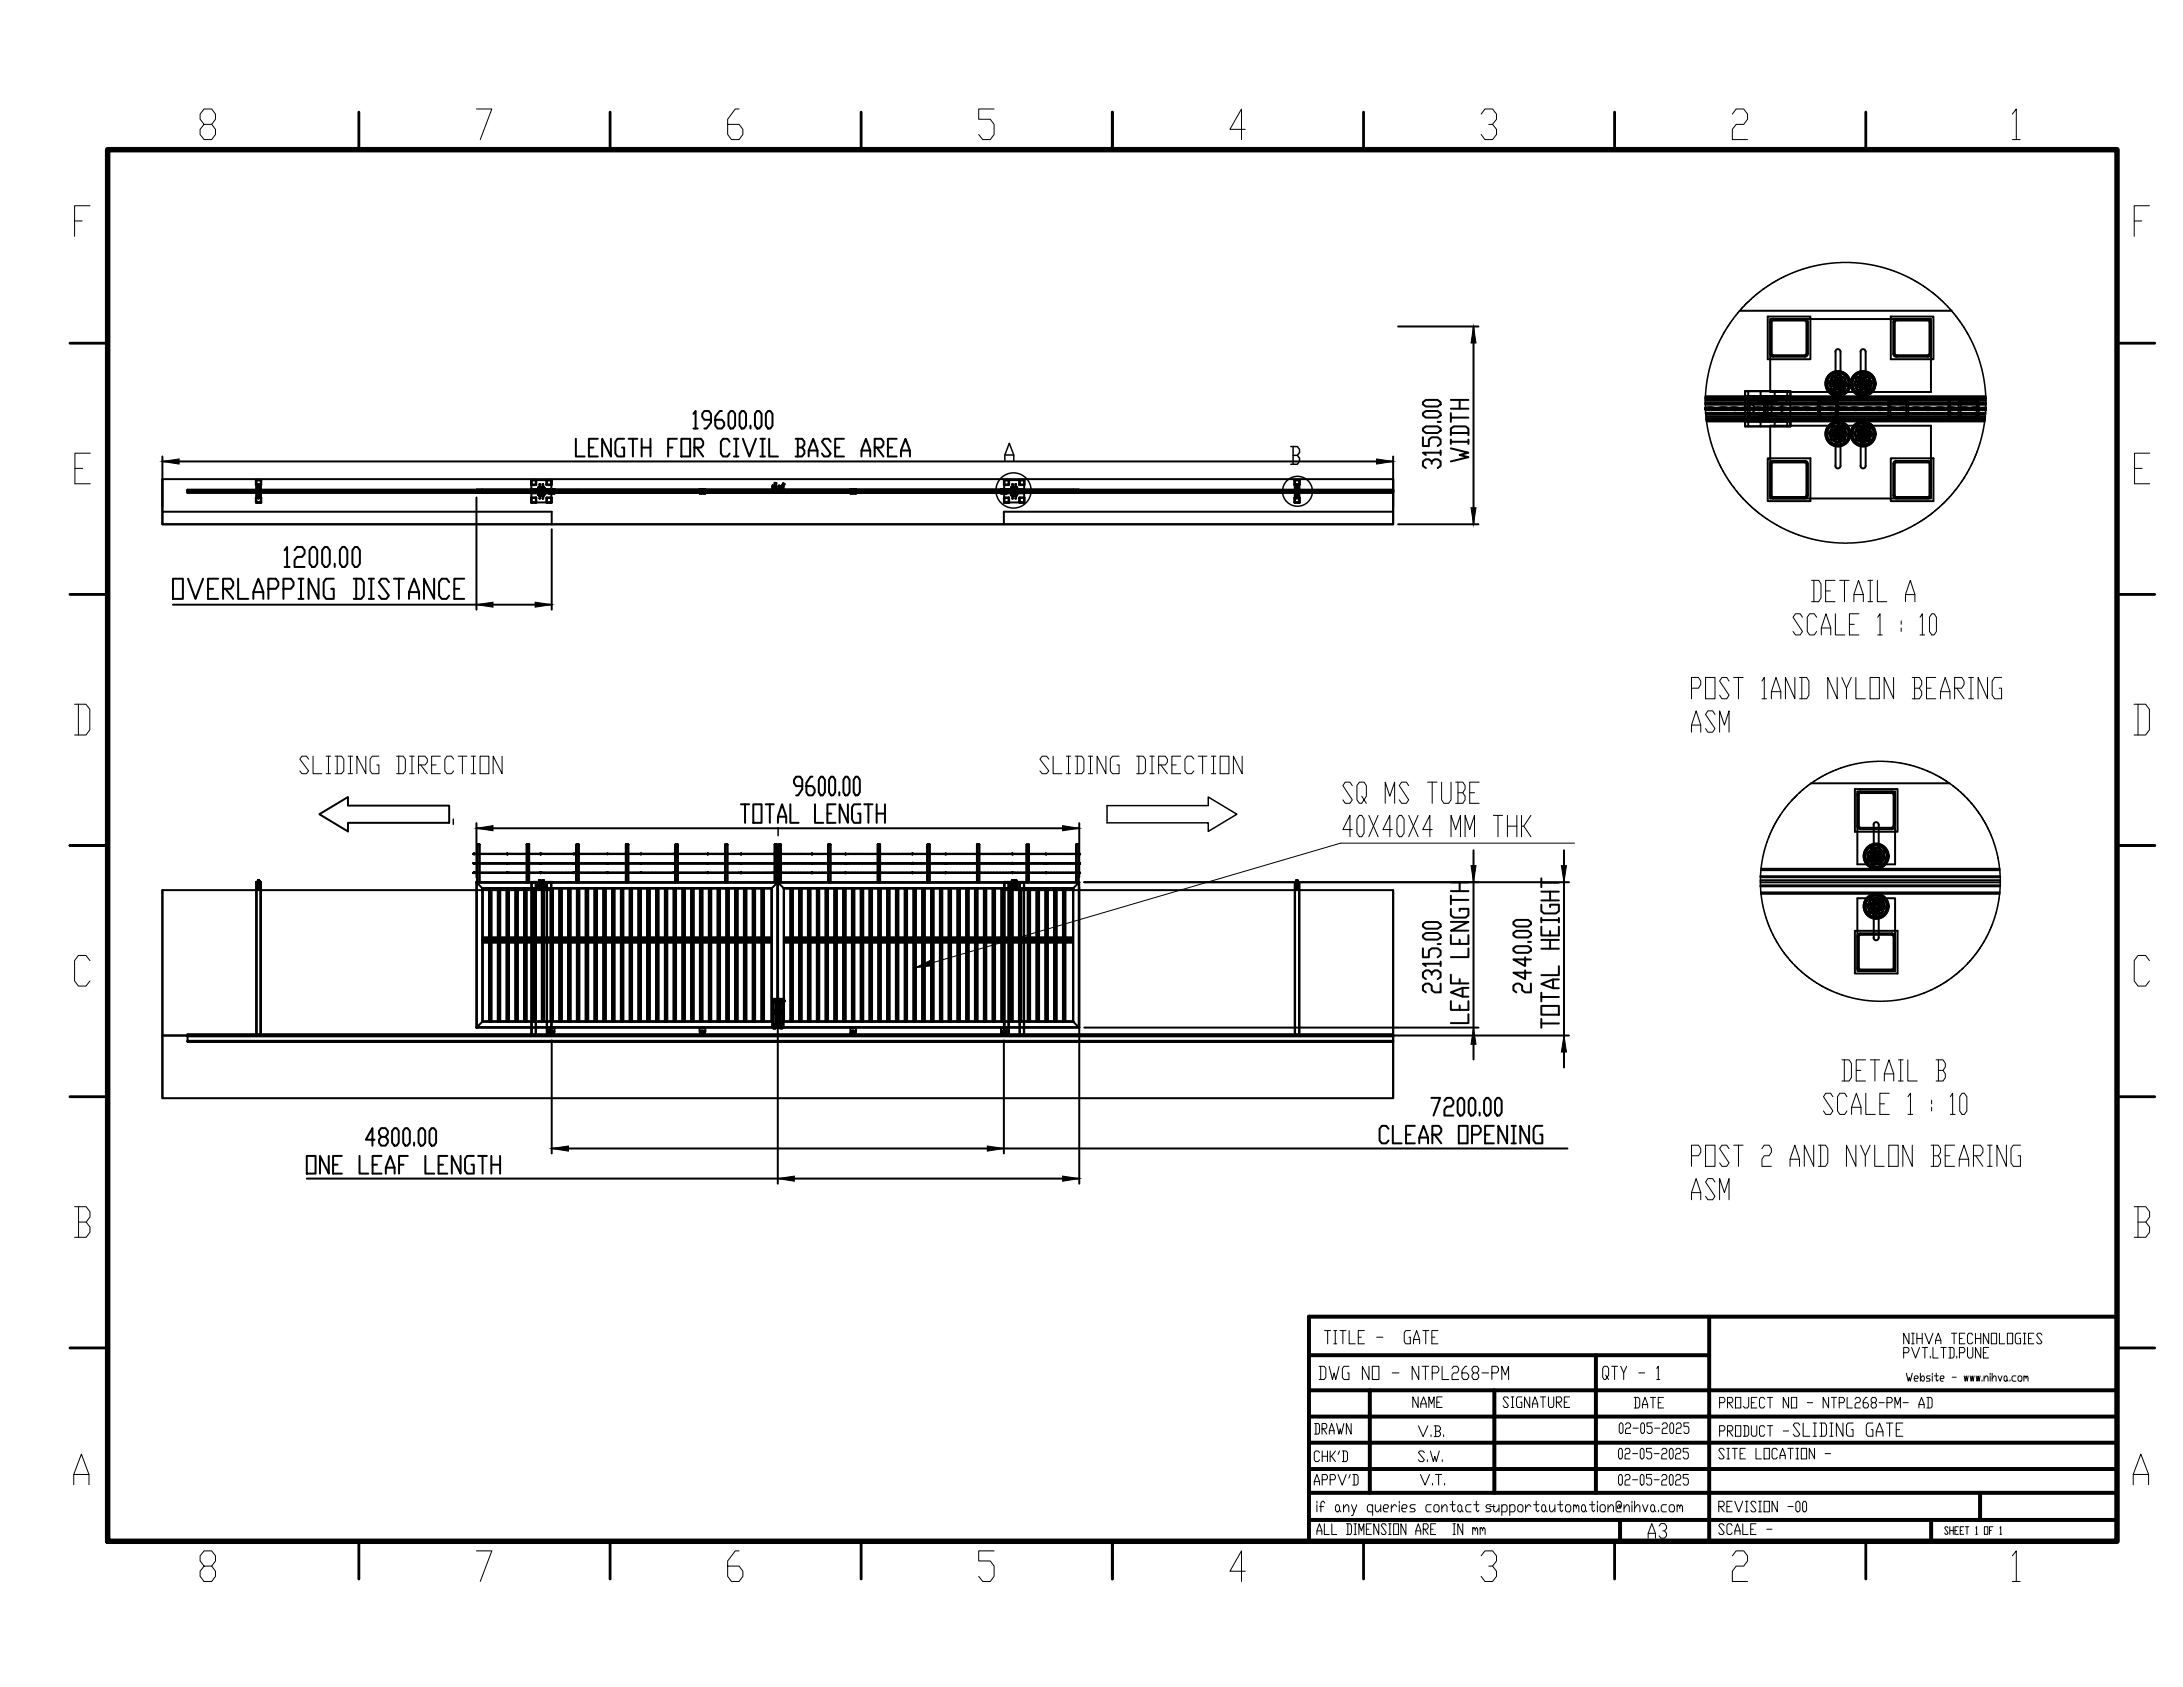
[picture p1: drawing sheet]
<svg xmlns="http://www.w3.org/2000/svg" width="279mm" height="216mm" viewBox="0 0 279 216" stroke-linecap="round" stroke-linejoin="round" font-family="sans-serif">
<defs><g id="words">
<g font-size="6.2">
<text x="215.5" y="94.9">ASM</text>
<text x="215.5" y="154.9">ASM</text>
</g>
<text font-size="4.9" x="209.9" y="197.9">A3</text>
</g></defs>
<!-- layer: 0 -->
<g fill="none" stroke="#000" stroke-width=".51">
<path d="M167.5 177.9h103.5M167.5 173.4h51.3M175.3 177.9v13.2M191.3 177.9v13.2M204.3 173.4v17.7M218.8 168.5v28.8M271 168.5h-103.5v28.8M167.5 194.5h103.5M167.5 188h103.5M167.5 184.6h103.5M167.5 181.3h103.5M167.5 191.1h103.5"/>
<path d="M207.3 194.5v2.8M247.2 194.5v2.8M253.4 191.1v3.4"/>
</g>
<g fill="none" stroke="#000" stroke-width=".36">
<path d="M45.9 14.4v4.8M78.1 14.4v4.8M110.2 14.4v4.8M142.4 14.4v4.8M174.5 14.4v4.8M206.7 14.4v4.8M238.8 14.4v4.8M9 43.9h4.8M271 43.9h4.8M9 76.1h4.8M271 76.1h4.8M9 108.2h4.8"/>
<path d="M271 108.2h4.8M9 140.4h4.8M271 140.4h4.8M9 172.5h4.8M271 172.5h4.8M45.9 197.3v4.8M78.1 197.3v4.8M110.2 197.3v4.8M142.4 197.3v4.8M174.5 197.3v4.8M206.7 197.3v4.8M238.8 197.3v4.8"/>
</g>
<path d="M13.8 19.2h257.2v178.1h-257.2z" fill="none" stroke="#000" stroke-width=".7"/>
<g fill="none" stroke="#000" stroke-width=".13">
<path d="M26.1 15.9l-.5-.6v-.7l.5-.7h1l.5 .7v.7l-.5 .6h-1l-.5 .7v.6l.5 .7h1l.5-.7v-.6l-.5-.7M61 13.9h1.9l-1.4 4M94.6 13.9h-.5l-1 1.4v1.9l.5 .7h1l.5-.7v-.6l-.5-.7h-1.5M127.2 13.9h-1.9v1.4h1.4l.5 .6v1.3l-.5 .7h-.9l-.5-.7M159.4 16.6h-2l1.5-2.7v4M189.6 14.6l.5-.7h.9l.5 .7v.7l-.5 .6h-.5M191 15.9l.5 .7v.6l-.5 .7h-.9l-.5-.7M221.7 14.6l.5-.7h1l.5 .7v.7l-.5 .6h-1l-.5 .7v1.3h2M257.6 14.6l.5-.7v4M257.6 17.9h1M9.5 28.3h1M11.5 26.3h-2v3.9"/>
<path d="M273.2 28.3h.9M275.1 26.3h-1.9v3.9M9.6 59.9h1M11.6 58h-2v3.9h2M273.2 59.9h1M275.1 58h-1.9v3.9h1.9M230.7 79l-.3-.5h-.6l-.3 .5 1.2 1.8-.3 .5h-.6l-.3-.5M231.9 74.3h.9l.3 .4v1.8l-.3 .5h-.9M232.2 74.3v2.7M232.5 79l-.3-.5h-.6l-.3 .5v1.8l.3 .5h.6l.3-.5M233.7 75.6h.6M234.9 74.3h-1.2v2.7h1.2"/>
<path d="M234.9 78.5v2.8h1.2M235.5 74.3h1.2M236.1 74.3v2.7M236.7 79.9h.6M237.3 77v-.9l.6-1.8 .6 1.8v.9M237.3 76.1h1.2M237.9 78.5h-1.2v2.8h1.2M239.1 77h.6M239.1 74.3h.6M239.4 74.3v2.7M240.3 74.3v2.7h1.2M240.3 79l.3-.5v2.8"/>
<path d="M243.3 79.5v.4M243.9 77v-.9l.6-1.8 .6 1.8v.9M243.9 76.1h1.2M245.7 79l.3-.5v2.8M247.2 78.5h.3l.3 .5v1.8l-.3 .5h-.3l-.2-.5v-1.8zM9.5 90.1h1.5l.5 .7v2.6l-.5 .7h-1.5M10 90.1v4M39.5 97.2l-.3-.4h-.5l-.3 .4 1.1 1.5-.3 .3h-.5l-.3-.3M40.1 96.8v2.2h1.1M41.7 96.8h.6M41.7 99h.6M42 96.8v2.2"/>
<path d="M42.9 96.8h.8l.3 .4v1.5l-.3 .3h-.8M43.2 96.8v2.2M44.6 96.8h.5M44.6 99h.5M44.9 96.8v2.2M46.8 96.8v2.2l-1.1-2.2v2.2M48.5 96.8h-.9l-.2 .4v1.5l.2 .3h.9v-1.1h-.3M50.8 96.8h.8l.3 .4v1.5l-.3 .3h-.8M51 96.8v2.2M52.4 96.8h.6M52.4 99h.6M52.7 96.8v2.2"/>
<path d="M53.6 97.9h.8l.3-.4v-.3l-.3-.4h-.8v2.2M53.8 97.9l.9 1.1M55.2 97.9h.6M56.4 96.8h-1.2v2.2h1.2M58.1 97.2l-.3-.4h-.6l-.3 .4v1.5l.3 .3h.6l.3-.3M58.6 96.8h1.2M59.2 96.8v2.2M60.3 96.8h.6M60.3 99h.6M60.6 96.8v2.2M61.4 96.8h1.2v2.2h-1.2zM64.3 96.8v2.2l-1.2-2.2v2.2"/>
<path d="M134.2 97.2l-.3-.4h-.5l-.3 .4 1.1 1.5-.3 .3h-.5l-.3-.3M134.8 96.8v2.2h1.1M136.5 96.8h.5M136.5 99h.5M136.8 96.8v2.2M137.6 96.8h.9l.2 .4v1.5l-.2 .3h-.9M137.9 96.8v2.2M139.3 96.8h.5M139.3 99h.5M139.6 96.8v2.2M141.5 96.8v2.2l-1.1-2.2v2.2M143.2 96.8h-.8l-.3 .4v1.5l.3 .3h.8v-1.1h-.2"/>
<path d="M145.5 96.8h.8l.3 .4v1.5l-.3 .3h-.8M145.8 96.8v2.2M147.2 96.8h.5M147.2 99h.5M147.4 96.8v2.2M148.3 97.9h.8l.3-.4v-.3l-.3-.4h-.8v2.2M148.6 97.9l.8 1.1M150 97.9h.5M151.1 96.8h-1.1v2.2h1.1M152.8 97.2l-.3-.4h-.5l-.3 .4v1.5l.3 .3h.5l.3-.3M153.4 96.8h1.1M153.9 96.8v2.2"/>
<path d="M155 96.8h.6M155 99h.6M155.3 96.8v2.2M156.2 96.8h1.1v2.2h-1.1zM159 96.8v2.2l-1.1-2.2v2.2M216.5 88.1h.9l.3-.5v-.4l-.3-.5h-.9v2.7M218.3 86.7h1.2v2.7h-1.2zM221.3 87.2l-.3-.5h-.6l-.3 .5 1.2 1.8-.3 .4h-.6l-.3-.4M221.9 86.7h1.2M222.5 86.7v2.7M225.5 87.2l.3-.5v2.7M225.5 89.4h.6"/>
<path d="M226.7 89.4v-.9l.6-1.8 .6 1.8v.9M226.7 88.5h1.2M229.7 86.7v2.7l-1.2-2.7v2.7M230.3 86.7h.9l.3 .5v1.8l-.3 .4h-.9M230.6 86.7v2.7M233.1 81.3v-.9l.6-1.9 .6 1.9v.9M233.1 80.4h1.2M235.1 86.7v2.7l-1.2-2.7v2.7M235.7 86.7l.6 1.4v1.3M236.9 86.7l-.6 1.4M237.5 86.7v2.7h1.2M239.4 86.7h1.1v2.7h-1.1z"/>
<path d="M240.3 81.3h.6M242.4 86.7v2.7l-1.2-2.7v2.7M243.3 80.4v.4M244.8 86.7h.9l.3 .5v.4l-.3 .5M245 88.1h.7l.3 .4v.5l-.3 .4h-.9M245 86.7v2.7M245.7 81.3h.6M246.6 88.1h.6M247.8 86.7h-1.2v2.7h1.2M248.4 89.4v-.9l.6-1.8 .6 1.8v.9M248.4 88.5h1.2M250.2 88.1h.9l.3-.5v-.4l-.3-.5h-.9v2.7"/>
<path d="M250.5 88.1l.9 1.3M252 86.7h.6M252 89.4h.6M252.3 86.7v2.7M254.4 86.7v2.7l-1.2-2.7v2.7M256.2 86.7h-.9l-.3 .5v1.8l.3 .4h.9v-1.3h-.3M273.1 90.1h1.5l.5 .7v2.6l-.5 .7h-1.5M273.6 90.1v4M173.1 100.5l-.3-.4h-.6l-.3 .4 1.2 1.9-.3 .4h-.6l-.3-.4M173.1 106.2h-1.2l.9-1.8v2.7M174 104.4h.3l.3 .4v1.8l-.3 .5h-.3l-.3-.5v-1.8zM174.3 101.9l.3 .5-.3 .4h-.3l-.3-.4v-1.9l.3-.4h.6l.3 .4v1.4l-.3 .5 .3 .4"/>
<path d="M175.2 104.4l1.2 2.7M176.4 104.4l-1.2 2.7M177.3 102.8v-2.7l.6 1.8 .6-1.8v2.7M178.2 106.2h-1.2l.9-1.8v2.7M179.1 104.4h.3l.3 .4v1.8l-.3 .5h-.3l-.3-.5v-1.8zM180.3 100.5l-.3-.4h-.6l-.3 .4 1.2 1.9-.3 .4h-.6l-.3-.4M180.3 104.4l1.2 2.7M181.5 104.4l-1.2 2.7M182.7 100.1h1.2M183.3 106.2h-1.2l.9-1.8v2.7M183.3 100.1v2.7M184.5 100.1v2.3l.3 .4h.6l.3-.4v-2.3"/>
<path d="M185.7 107.1v-2.7l.6 1.8 .6-1.8v2.7M186.3 100.1h.9l.3 .4v.5l-.3 .5M186.6 101.5h.6l.3 .4v.5l-.3 .4h-.9M186.6 100.1v2.7M187.5 107.1v-2.7l.6 1.8 .6-1.8v2.7M188.1 101.5h.6M189.3 100.1h-1.2v2.7h1.2M191.1 104.4h1.2M191.7 104.4v2.7M192.9 104.4v2.7M192.9 105.7h1.2M194.1 104.4v2.7"/>
<path d="M194.7 104.4v2.7M195 105.7l.9 1.4M195.9 104.4l-.9 1.3h-.3M201.5 107.9h-29.9l-52.4 15.4M11.5 122.9l-.5-.6h-1l-.5 .6v2.6l.5 .7h1l.5-.7M235.8 135.6h.9l.3 .5v1.8l-.3 .4h-.9M236.1 135.6v2.7M237.6 137h.6M238.8 135.6h-1.2v2.7h1.2M238.8 139.9v2.7h1.2M239.4 135.6h1.2M240 135.6v2.7"/>
<path d="M241.2 138.3v-.9l.6-1.8 .6 1.8v.9M241.2 137.4h1.2M241.8 139.9h-1.2v2.7h1.2M243 138.3h.6M243 135.6h.6M243.3 135.6v2.7M244.2 135.6v2.7h1.2M247.8 135.6h.9l.3 .5v.4l-.3 .5M248.1 137h.6l.3 .4v.5l-.3 .4h-.9M248.1 135.6v2.7M251.1 139.9h.3l.3 .5v1.8l-.3 .4h-.3l-.3-.4v-1.8zM275.1 122.9l-.5-.6h-1l-.4 .6v2.6l.4 .7h1l.5-.7"/>
<path d="M9.5 154.4h1.5l.5 .7v.6l-.5 .7M10.1 156.4h.9l.5 .6v.7l-.5 .6h-1.5M10.1 154.4v3.9M216.5 147.9h.9l.3-.4v-.5l-.3-.4h-.9v2.7M218.3 146.6h1.2v2.7h-1.2zM221.3 147l-.3-.4h-.6l-.3 .4 1.2 1.8-.3 .5h-.6l-.3-.5M221.9 146.6h1.2M222.5 146.6v2.7M225.5 147l.3-.4h.6l.3 .4v.5l-.3 .4h-.6l-.3 .5v.9h1.2M229.1 149.3v-.9l.6-1.8 .6 1.8v.9M229.1 148.4h1.2M232.1 146.6v2.7l-1.2-2.7v2.7"/>
<path d="M232.7 146.6h.9l.3 .4v1.8l-.3 .5h-.9M233 146.6v2.7M234.6 140.4l-.3-.5h-.6l-.3 .5 1.2 1.8-.3 .4h-.6l-.3-.4M236.4 140.4l-.3-.5h-.6l-.3 .5v1.8l.3 .4h.6l.3-.4M237 142.6v-.9l.6-1.8 .6 1.8v.9M237 141.7h1.2M237.5 146.6v2.7l-1.2-2.7v2.7M238.1 146.6l.6 1.3v1.4M239.4 146.6l-.7 1.3M239.9 146.6v2.7h1.3M240.6 141.3h.6M241.7 146.6h1.3v2.7h-1.3z"/>
<path d="M244.2 140.4l.3-.5v2.7M244.2 142.6h.6M244.8 146.6v2.7l-1.3-2.7v2.7M247.2 146.6h.9l.3 .4v.5l-.3 .4M247.2 140.8v.5M247.2 141.7v.5M247.5 147.9h.6l.3 .5v.4l-.3 .5h-.9M247.5 146.6v2.7M249 147.9h.6M249.6 140.4l.3-.5v2.7M249.6 142.6h.6M250.2 146.6h-1.2v2.7h1.2"/>
<path d="M250.8 149.3v-.9l.6-1.8 .6 1.8v.9M250.8 148.4h1.2M252.6 147.9h.9l.3-.4v-.5l-.3-.4h-.9v2.7M252.9 147.9l.9 1.4M254.4 146.6h.6M254.4 149.3h.6M254.7 146.6v2.7M256.8 146.6v2.7l-1.2-2.7v2.7M258.6 146.6h-.9l-.3 .4v1.8l.3 .5h.9v-1.4h-.3M273.2 154.4h1.4l.5 .7v.6l-.5 .7M273.6 156.4h1l.5 .6v.7l-.5 .6h-1.4M273.6 154.4v3.9"/>
<path d="M168.8 174.9h.7l.2 .2v1.2l-.2 .3h-.7M169 174.9v1.7M169.5 170.3h.8M169.9 170.3v1.7M170.1 174.9l.4 1.7 .3-.9 .2 .9 .4-1.7M170.7 170.3h.4M170.7 172h.4M170.9 170.3v1.7M171.5 170.3h.8M171.9 170.3v1.7M172.7 174.9h-.7l-.2 .2v1.2l.2 .3h.7v-.9h-.3M172.7 170.3v1.7h.8"/>
<path d="M173.8 171.1h.4M174.6 170.3h-.8v1.7h.8M175.2 174.9v1.7l-.8-1.7v1.7M175.6 174.9h.9v1.7h-.9zM176.2 171.1h.8M178.2 175.7h.8M180.5 170.3h-.6l-.2 .3v1.1l.2 .3h.6v-.9h-.2M180.9 172v-.6l.4-1.1 .4 1.1v.6M180.9 171.4h.8M181.5 178.8v1.3l-.7-1.3v1.3M181.6 174.9v1.7l-.9-1.7v1.7M181.8 179.7h.7"/>
<path d="M182 174.9h.9M182.1 170.3h.8M182.4 174.9v1.7M182.5 170.3v1.7M183.3 171.1h.4M183.3 175.7h.6l.3-.3v-.3l-.3-.2h-.6v1.7M183.9 179.5h.3M184 170.3h-.7v1.7h.7M184.6 178.8h-.7v1.3h.7M184.6 174.9v1.7h.8M185.8 175.1l.3-.2h.4l.2 .2v.3l-.2 .3h-.4l-.3 .3v.6h.9M187.7 174.9h-.2l-.4 .5v.9l.2 .3h.4l.3-.3v-.3l-.3-.3h-.6"/>
<path d="M188.6 175.7l-.2-.3v-.3l.2-.2h.4l.3 .2v.3l-.3 .3h-.4l-.2 .3v.3l.2 .3h.4l.3-.3v-.3l-.3-.3M189.7 175.7h.8M190.9 175.7h.7l.2-.3v-.3l-.2-.2h-.7v1.7M192.2 176.6v-1.7l.5 1.1 .4-1.1v1.7M193.1 179l-.2-.2h-.3l-.2 .2 .7 .9-.2 .2h-.3l-.2-.2M193.4 178.8h.4M193.6 178.8v1.3M194.8 178.8h-.5l-.2 .2v.9l.2 .2h.5v-.6h-.2M195.8 178.8v1.3l-.7-1.3v1.3M196.1 179.7h.7M197.1 178.8h.7M197.5 178.8v1.3"/>
<path d="M198.2 178.8v1.1l.2 .2h.3l.2-.2v-1.1M199.2 179.5h.5l.2-.3v-.2l-.2-.2h-.5v1.3M199.4 179.5l.5 .6M200.2 179.5h.4M200.9 178.8h-.7v1.3h.7M205.5 176l.2 .3-.2 .3h-.2l-.2-.3v-1.2l.2-.2h.4l.2 .2v.9l-.2 .3 .2 .3M206.3 174.9h.7M206.7 174.9v1.7M207.4 174.9l.4 .8v.9M208.2 174.9l-.4 .8M209.2 178.8h.5l.2 .3v.9l-.2 .2h-.5M209.3 178.8v1.4"/>
<path d="M209.7 175.7h.8M210.2 179.7h.7M211.2 178.8h.7M211.6 178.8v1.4M212 175.1l.2-.2v1.7M212 176.6h.4M212.2 179.5h.4M212.9 178.8h-.7v1.4h.7M220.1 179.5h.5l.2-.2v-.2l-.2-.3h-.5v1.4M221.1 179.5h.5l.2-.2v-.2l-.2-.3h-.5v1.4M221.3 179.5l.5 .7M222.1 178.8h.7v1.4h-.7z"/>
<path d="M223.8 178.8v1.2l-.2 .2h-.3l-.2-.2M224.2 179.5h.3M224.9 178.8h-.7v1.4h.7M225.9 179.1l-.2-.3h-.3l-.2 .3v.9l.2 .2h.3l.2-.2M226.2 178.8h.7M226.5 178.8v1.4M228.9 178.8v1.4l-.7-1.4v1.4M229.3 178.8h.7v1.4h-.7zM231.3 179.5h.7M234 178.8v1.4l-.7-1.4v1.4M234.4 178.8h.7M234.7 178.8v1.4"/>
<path d="M235.4 179.5h.5l.2-.2v-.2l-.2-.3h-.5v1.4M236.4 178.8v1.4h.7M237.4 179.1l.2-.3h.3l.2 .3v.2l-.2 .2h-.3l-.2 .2v.5h.7M239 178.8h-.2l-.3 .5v.7l.1 .2h.4l.1-.2v-.3l-.1-.2h-.5M239.6 179.5l-.1-.2v-.2l.1-.3h.4l.2 .3v.2l-.2 .2h-.4l-.1 .2v.3l.1 .2h.4l.2-.2v-.3l-.2-.2M240.5 179.5h.7M241.5 179.5h.5l.2-.2v-.2l-.2-.3h-.5v1.4M243.6 179.5h.6M243.6 173.1h.6l.1-.2v-.2l-.1-.3h-.6v1.4M244 175.7l.2 1.1 .2-.5 .1 .5 .3-1.1M244.3 170.6v1.4l-.7-1.4v1.4M244.7 172.4l.5 1.4 .5-1.4"/>
<path d="M244.7 172h.3M244.7 170.6h.3M244.8 170.6v1.4M245 176.4h.4l.1-.1-.1-.2h-.3l-.1 .2v.3l.1 .2h.3M245.3 170.6v1.4M245.3 171.3h.7M245.6 179.7h.7M245.8 175.7v1.1M246 170.6v1.4M246 172.4h.7M246 176.1h.2l.1 .2v.3l-.1 .2h-.2l-.2-.4zM246.4 170.6l.5 1.4 .5-1.4"/>
<path d="M246.4 172.4v1.4M246.6 178.8h.5l.2 .3v.9l-.2 .2h-.5M246.8 178.8v1.4M247.1 176.1h-.4l-.2 .2 .2 .1h.2l.2 .2-.2 .2h-.4M247.1 173.6v.2M247.3 175.7v.2M247.3 176.1v.7M247.4 172.4v1.4h.7M247.6 176.1h.5M247.7 172v-.5l.4-.9 .3 .9v.5M247.7 171.5h.7M247.8 175.7v.9l.1 .2 .2-.2"/>
<path d="M248.3 176.4h.4l.1-.1-.1-.2h-.2l-.2 .2v.3l.2 .2h.2M248.4 172.4h.7M248.8 172.4v1.4M249.4 172.4h.5l.2 .3v.9l-.2 .2h-.5M249.6 172.4v1.4M249.8 170.6h.6M249.9 176.3h.5M250.1 170.6v1.4M250.4 173.6v.2M250.8 173.1h.5l.2-.2v-.2l-.2-.3h-.5v1.4M250.8 171.3h.3M251.4 176.1l.1 .7 .2-.7 .1 .7 .1-.7"/>
<path d="M251.5 170.6h-.7v1.4h.7M251.8 172.4v1.2l.2 .2h.3l.2-.2v-1.2M252.2 176.1l.1 .7 .1-.7 .1 .7 .2-.7M252.5 170.9l-.2-.3h-.3l-.2 .3v.9l.2 .2h.3l.2-.2M252.8 171.3h.7M252.8 170.6v1.4M252.9 176.1l.1 .7 .2-.7 .1 .7 .1-.7M253.5 172.4v1.4l-.7-1.4v1.4M253.5 170.6v1.4M253.7 176.6v.2M253.9 173.1h.3M253.9 176.4l.3-.3h.1l.1 .2v.5"/>
<path d="M253.9 176.1v.7M254.5 170.6v1.4l-.6-1.4v1.4M254.5 172.4h-.6v1.4h.6M254.7 175.7v.2M254.7 176.1v.7M254.9 170.6h.6v1.4h-.6zM255 176.4l.2-.3h.2l.1 .2v.5M255 175.7v1.1M255.7 176.1l.3 .7 .2-.7M255.9 170.6v1.4h.7M256.6 176.1h.2l.1 .2v.3l-.1 .2h-.2l-.1-.2v-.3zM256.9 176.6l.1 .2"/>
<path d="M256.9 170.6h.7v1.4h-.7zM257.3 176.6v.2M258 176.1h-.4l-.1 .2v.3l.1 .2h.4M258.4 176.1h.3l.1 .2v.3l-.1 .2h-.3l-.1-.2v-.3zM258.6 170.6h-.5l-.2 .3v.9l.2 .2h.5v-.7h-.2M259 172h.3M259 170.6h.3M259 176.3l.2-.2 .1 .2v.1M259 176.1v.7M259.1 170.6v1.4M259.3 176.3l.1-.2 .2 .2v.5M259.6 171.3h.4"/>
<path d="M260.3 170.6h-.7v1.4h.7M261.3 170.9l-.1-.3h-.4l-.1 .3 .6 .9-.1 .2h-.4l-.1-.2M9.4 190v-1.3l1-2.6 1 2.6v1.3M9.4 188.7h2M61 198.5h1.9l-1.4 3.9M94.6 198.5h-.5l-1 1.3v1.9l.5 .7h1l.5-.7v-.6l-.5-.7h-1.5M127.2 198.5h-1.9v1.3h1.4l.5 .6v1.3l-.5 .7h-.9l-.5-.7M168.2 190.1v-.5l.4-.9 .3 .9v.5M168.2 189.6h.7M168.3 182.2h.4l.2 .2v.9l-.2 .2h-.4M168.4 182.2v1.3M168.6 196.4v-.5l.3-.9 .3 .9v.5"/>
<path d="M168.6 195.9h.6M168.6 192.1v.3M168.6 192.6v.9M168.9 185.9l-.2-.2h-.3l-.2 .2v.9l.2 .2h.3l.2-.2M168.9 192.8h.5M169.2 182.9h.5l.1-.3v-.2l-.1-.2h-.5v1.3M169.2 189.4h.5l.2-.2v-.3l-.2-.2h-.5v1.4M169.2 185.7v1.3M169.2 186.4h.7M169.4 182.9l.4 .6M169.5 195v1.4h.6M169.6 192.4l-.2-.3h-.2l-.1 .3v1.1"/>
<path d="M169.9 185.7v1.3M170.1 183.5v-.4l.3-.9 .4 .9v.4M170.1 183.1h.7M170.2 189.4h.6l.1-.2v-.3l-.1-.2h-.6v1.4M170.2 185.7v1.3M170.4 186.4l.5 .6M170.5 195v1.4h.6M170.9 185.7l-.5 .7h-.2M171.1 182.2l.3 1.3 .1-.6 .2 .6 .3-1.3M171.1 192.6h.2l.2 .2v.5l-.2 .2h-.2l-.2-.2v-.5zM171.3 188.7l.5 1.4 .5-1.4M171.5 185.7l-.2 .4"/>
<path d="M171.5 193.3l.1 .2M171.8 185.7h.5l.2 .2v.9l-.2 .2h-.5M172 193l.3-.4h.2l.1 .2v.7M172 185.7v1.3M172 192.6v.9M172.3 195h.5l.2 .2v1l-.2 .2h-.5M172.5 195v1.4M172.8 188.7l-.2 .5M172.9 182.2v1.3l-.6-1.3v1.3M173 192.6l.3 .9M173.1 188.7h.6l.1 .2v.9l-.1 .3h-.6M173.3 196.4h.3"/>
<path d="M173.3 195h.3M173.3 188.7v1.4M173.5 195v1.4M173.7 192.6l-.6 1.4h-.1M173.9 196.4v-1.4l.3 .9 .4-.9v1.4M174.9 195.7h.3M175.5 195h-.6v1.4h.6M175.7 192.8l-.2-.2h-.3l-.2 .2v.5l.2 .2h.5M175.7 192.6v1.4M176 192.6v.7l.2 .2h.2l.3-.5M176.5 195v1.4l-.7-1.4v1.4M176.7 192.6v.9"/>
<path d="M177.1 193h.5l.1-.2-.1-.2h-.4l-.1 .2v.5l.1 .2h.4M177.4 195.2l-.2-.2h-.3l-.1 .2 .6 1-.2 .2h-.3l-.1-.2M177.7 196.4h.4M177.7 195h.4M177.9 195v1.4M178.1 192.6v.9M178.4 195h.6v1.4h-.6zM178.8 192.8l-.2-.2h-.2l-.3 .4M179.1 192.1v.3M179.1 192.6v.9M179.4 193h.5l.2-.2-.2-.2h-.3l-.2 .2v.5l.2 .2h.3M179.9 195v1.4l-.6-1.4v1.4"/>
<path d="M181.1 192.6h-.5l-.2 .2 .2 .2h.4l.1 .3-.1 .2h-.6M181.2 196.4v-.5l.3-.9 .3 .9v.5M181.2 195.9h.6M181.5 182.5l.6 1.4 .7-1.4M181.8 188.7l.6 1.4 .6-1.4M181.8 180.1v-.4l.4-.9 .3 .9v.4M182.2 195.7h.4l.2-.2v-.3l-.2-.2h-.4v1.4M182.3 185.9l-.2-.2h-.4l-.2 .2 .8 .9-.2 .2h-.4l-.2-.2M182.3 195.7l.5 .7M182.7 186.8v.2M182.9 180.1v-1.3l.3 .9 .4-.9v1.3M183.1 185.7l.4 1.3 .1-.6 .2 .6 .4-1.3"/>
<path d="M183.1 195.7h.3M183.2 183.6v.3M183.2 192.6h-.5l-.2 .2v.5l.2 .2h.5M183.3 189.8v.3M183.6 182.5h.6l.2 .2v.2l-.2 .3M183.7 192.6h.3l.2 .2v.5l-.2 .2h-.3l-.2-.2v-.5zM183.7 188.7h.8M183.7 195h-.6v1.4h.6M183.7 183.2h.5l.2 .2v.2l-.2 .3h-.6M183.7 182.5v1.4M184.1 188.7v1.4M184.5 193l.4-.4h.1l.2 .2v.7"/>
<path d="M184.5 192.6v.9M184.6 186.8v.2M184.8 183.6v.3M184.9 189.8v.3M185.6 192.6h.6M185.9 192.1v1.2l.2 .2 .1-.2M186 196.4h.3M186 195h.3M186.1 195v1.4M186.8 192.6h.1l.2 .2v.5l-.2 .2h-.1l-.2-.2v-.5zM187.1 193.3l.2 .2M187.2 195v1.4l-.6-1.4v1.4"/>
<path d="M188.3 192.6h-.5l-.2 .2v.5l.2 .2h.5M188.5 195.7l.2-.2 .1 .2v.2M188.5 195.5v.9M188.6 192.6h.7M188.8 195.7l.2-.2 .1 .2v.7M189 192.1v1.2l.1 .2 .2-.2M189.4 195.7l.2-.2 .2 .2v.2M189.4 195.5v.9M189.6 199.1l.5-.6h.9l.5 .6v.7l-.5 .6h-.5M189.8 195.7l.1-.2 .2 .2v.7M190.7 192.8h.6M190.8 192.6h-.5l-.1 .2 .1 .2h.4l.1 .3-.1 .2h-.5"/>
<path d="M191.2 192.6v.7l.1 .2h.2l.4-.5M191.9 192.6v.9M192.2 192.8l.2-.2h.3l.2 .2v.5l-.2 .2h-.5M192.2 192.6v1.4M193.2 192.8l.2-.2h.3l.2 .2v.5l-.2 .2h-.5M193.2 192.6v1.4M193.4 180.1h.4M194.4 192.6h.4l.1 .2v.5l-.1 .2h-.4l-.2-.2v-.5zM195.3 192.6v.9M195.9 192.8l-.1-.2h-.2l-.3 .4M196.1 180.1v-.4l.4-.9 .3 .9v.4M196.3 192.6h.7"/>
<path d="M196.6 192.1v1.2l.2 .2 .2-.2M197.5 192.6h.2l.1 .2v.5l-.1 .2h-.2l-.2-.2v-.5zM197.8 193.3l.2 .2M198.3 192.6v.7l.2 .2h.2l.3-.5M199 192.6v.9M199.3 192.6h.7M199.7 192.1v1.2l.2 .2 .1-.2M200.5 192.6h.4l.1 .2v.5l-.1 .2h-.4l-.1-.2v-.5zM201.4 192.8l.2-.2 .1 .2v.2M201.4 192.6v.9M201.7 192.8l.2-.2 .2 .2v.7M202.6 192.6h.2l.1 .2v.5l-.1 .2h-.2l-.2-.2v-.5z"/>
<path d="M202.9 193.3l.2 .2M203.4 192.6h.7M203.8 192.1v1.2l.1 .2 .2-.2M204.4 192.1v.3M204.4 192.6v.9M205 192.6h.3l.2 .2v.5l-.2 .2h-.3l-.2-.2v-.5zM205.8 193l.4-.4h.1l.2 .2v.7M205.8 192.6v.9M207.3 185.4h.2l.1 .2v.9l-.1 .2h-.2l-.1-.2v-.9zM207.3 188.7h.2l.1 .2v.9l-.1 .3h-.2l-.1-.3v-.9zM207.3 192.8l-.1 .2h-.2v-.2l.2-.2h.1v.4l.2-.2v-.4l-.2-.3h-.3l-.2 .3v.9l.2 .2h.5M207.4 182.1h.2l.1 .2v.9l-.1 .3h-.2l-.2-.3v-.9z"/>
<path d="M207.9 193l.3-.4h.2l.1 .2v.7M207.9 192.6v.9M208 185.6l.1-.2h.4l.1 .2v.2l-.1 .2h-.4l-.1 .3v.4h.6M208 188.9l.1-.2h.4l.1 .2v.3l-.1 .2h-.4l-.1 .2v.5h.6M208 182.3l.2-.2h.3l.2 .2v.2l-.2 .3h-.3l-.2 .2v.5h.7M208.9 192.1v.3M209 186h.6M209 189.4h.6M209 182.8h.7M209.2 192.1v1.4M210.1 185.4h.1l.2 .2v.9l-.2 .2h-.1l-.2-.2v-.9zM210.1 188.7h.1l.2 .2v.9l-.2 .3h-.1l-.2-.3v-.9z"/>
<path d="M210.2 182.1h.1l.2 .2v.9l-.2 .3h-.1l-.2-.3v-.9zM210.2 180.2v-.5l.3-.9 .4 .9v.5M211.4 185.4h-.7v.4h.5l.2 .2v.5l-.2 .2h-.3l-.2-.2M211.4 188.7h-.7v.5h.5l.2 .2v.4l-.2 .3h-.3l-.2-.3M211.5 182.1h-.7v.4h.5l.2 .3v.4l-.2 .3h-.3l-.2-.3M211.7 186h.7M211.7 189.4h.7M211.8 182.8h.6M212.7 185.6l.2-.2h.3l.1 .2v.2l-.1 .2h-.3l-.2 .3v.4h.6M212.7 188.9l.2-.2h.3l.1 .2v.3l-.1 .2h-.3l-.2 .2v.5h.6M212.7 182.3l.2-.2h.3l.2 .2v.2l-.2 .3h-.3l-.2 .2v.5h.7M213.8 185.4h.2l.1 .2v.9l-.1 .2h-.2l-.1-.2v-.9z"/>
<path d="M213.8 188.7h.2l.1 .2v.9l-.1 .3h-.2l-.1-.3v-.9zM213.9 182.1h.2l.1 .2v.9l-.1 .3h-.2l-.2-.3v-.9zM214.5 185.6l.1-.2h.3l.2 .2v.2l-.2 .2h-.3l-.1 .3v.4h.6M214.5 188.9l.1-.2h.3l.2 .2v.3l-.2 .2h-.3l-.1 .2v.5h.6M214.5 182.3l.2-.2h.3l.2 .2v.2l-.2 .3h-.3l-.2 .2v.5h.7M216.1 185.4h-.7v.4h.5l.2 .2v.5l-.2 .2h-.3l-.2-.2M216.1 188.7h-.7v.5h.5l.2 .2v.4l-.2 .3h-.3l-.2-.3M216.2 182.1h-.7v.4h.5l.2 .3v.4l-.2 .3h-.3l-.2-.3M220 192.8h.5l.2-.2v-.2l-.2-.3h-.5v1.4M220.1 183.1h.5l.2-.2v-.2l-.2-.2h-.5v1.3M220.2 192.8l.5 .7M220.7 195.2l-.2-.2h-.3l-.2 .2 .7 1-.2 .2h-.3l-.2-.2"/>
<path d="M220.7 185.6l-.2-.2h-.3l-.2 .2 .7 .9-.2 .2h-.3l-.2-.2M221 192.8h.4M221 185.4h.4M221 186.7h.4M221.1 183.1h.5l.2-.2v-.2l-.2-.2h-.5v1.3M221.2 185.4v1.3M221.3 183.1l.5 .7M221.7 192.1h-.7v1.4h.7M221.7 195.2l-.2-.2h-.3l-.2 .2v1l.2 .2h.3l.2-.2M221.7 185.4h.7M221.7 199.1l.5-.6h1l.5 .6v.7l-.5 .6h-1l-.5 .7v1.3h2M222 192.1l.5 1.4 .6-1.4"/>
<path d="M222 196.4v-.5l.4-.9 .3 .9v.5M222 195.9h.7M222 185.4v1.3M222.1 182.5h.7v1.3h-.7zM222.7 186h.4M223.1 195v1.4h.6M223.1 182.5h.5l.2 .2v.9l-.2 .2h-.5M223.3 182.5v1.3M223.4 185.4h-.7v1.3h.7M223.4 193.5h.3M223.4 192.1h.3M223.6 192.1v1.4"/>
<path d="M224.1 195.7h.3M224.2 182.5v1.1l.1 .2h.4l.2-.2v-1.1M224.7 192.4l-.1-.3h-.4l-.1 .3 .6 .9-.1 .2h-.4l-.1-.2M224.7 195h-.6v1.4h.6M224.7 185.4v1.3h.7M225.1 193.5h.3M225.1 192.1h.3M225.3 192.1v1.4M225.8 192.1h.7v1.4h-.7zM225.8 185.4h.7v1.3h-.7zM225.9 182.7l-.2-.2h-.3l-.2 .2v.9l.2 .2h.3l.2-.2M226.1 195.7h.7"/>
<path d="M226.2 182.5h.7M226.5 182.5v1.3M227.5 192.1v1.4l-.7-1.4v1.4M227.5 185.6l-.2-.2h-.3l-.2 .2v.9l.2 .2h.3l.2-.2M227.8 186.7v-.4l.4-.9 .3 .9v.4M227.8 186.3h.7M228.2 183.1h.7M228.8 192.8h.7M228.8 185.4h.7M229.2 185.4v1.3M229.8 185.4h.4M229.8 186.7h.4"/>
<path d="M230 192.1h.2l.2 .3v.9l-.2 .2h-.2l-.2-.2v-.9zM230 185.4v1.3M230.4 182.4l-.3-.3h-.4l-.2 .3 .9 1.1-.3 .3h-.4l-.2-.3M230.5 185.4h.7v1.3h-.7zM230.8 182.1v1.7h.8M230.9 192.1h.2l.1 .3v.9l-.1 .2h-.2l-.2-.2v-.9zM232.1 182.1h.4M232.1 183.8h.4M232.2 185.4v1.3l-.6-1.3v1.3M232.3 182.1v1.7M232.9 182.1h.7l.2 .3v1.1l-.2 .3h-.7M233.1 182.1v1.7"/>
<path d="M233.6 186h.7M234.2 182.1h.4M234.2 183.8h.4M234.4 182.1v1.7M235.9 182.1v1.7l-.9-1.7v1.7M237.2 182.1h-.7l-.2 .3v1.1l.2 .3h.7v-.8h-.2M239.7 182.1h-.6l-.2 .3v1.1l.2 .3h.6v-.8h-.2M240.1 183.8v-.6l.5-1.1 .4 1.1v.6M240.1 183.2h.9M241.4 182.1h.9M241.9 182.1v1.7M242.5 180.2v-1.4l.4 .9 .3-.9v1.4"/>
<path d="M242.7 183h.4M243.5 182.1h-.8v1.7h.8M245.6 180.2v-.5l.3-.9 .4 .9v.5M249.3 195.6l-.1-.2h-.2l-.1 .2 .4 .6-.1 .2h-.2l-.1-.2M249.6 195.4v1M249.6 195.9h.4M250 195.4v1M250.2 195.9h.2M250.7 195.4h-.5v1h.5M250.9 195.9h.2M251.3 195.4h-.4v1h.4M251.5 195.4h.5"/>
<path d="M251.8 195.4v1M252.9 195.6l.1-.2v1M252.9 196.4h.2M254 195.4h.4v1h-.4zM254.6 195.9h.3M255.1 195.4h-.5v1M256 195.6l.1-.2v1M256 196.4h.2M257.6 199.1l.5-.6v3.9M273 190v-1.3l1-2.6 1 2.6v1.3M273 188.7h2M26.1 200.4l-.5-.6v-.7l.5-.6h1l.5 .6v.7l-.5 .6h-1l-.5 .7v.6l.5 .7h1l.5-.7v-.6l-.5-.7"/>
<path d="M159.4 201.1h-2l1.5-2.6v3.9M191 200.4l.5 .7v.6l-.5 .7h-.9l-.5-.7M257.6 202.4h1"/>
</g>
<g fill="none" stroke="#000" stroke-width=".25">
<path d="M222.7 39.8h27.1M218.2 51.7h36M218.2 51.5h36M218.3 52.4l.3-.1a10.8 10.8 0 0 0 3.1 0h.2a8.1 8.1 0 0 0 3.1 0 7.1 7.1 0 0 0 2.9 0h.1a7.1 7.1 0 0 0 2.9 0l2.2 .2M218.3 52.2h.5a7.2 7.2 0 0 0 3.1 0 7.3 7.3 0 0 0 3.1 0 6.1 6.1 0 0 0 2.9 0h.3a6.1 6.1 0 0 0 2.8 0 7.3 7.3 0 0 0 3.2 0h.8M218.3 52.2h.8a6.1 6.1 0 0 0 2.8 0 7.3 7.3 0 0 0 3.1 0 7.2 7.2 0 0 0 3.2 0 7.3 7.3 0 0 0 3.1 0 7.3 7.3 0 0 0 3.1 0h.5M218.3 52.2h.5a7.2 7.2 0 0 0 3.1 0 7.3 7.3 0 0 0 3.1 0 7.3 7.3 0 0 0 3.2 0 6.9 6.9 0 0 0 2.8 0h.3a6.1 6.1 0 0 0 2.8 0h.8M218.3 50.7h35.8M218.3 51.8h35.9M218.3 52.2h35.9M218.3 50.9h35.9M218.3 51h35.9"/>
<path d="M218.3 51.3h35.9M218.3 51.1h35.9M218.3 52.5h35.8M218.3 53h35.8M218.3 52.8h35.8M218.3 53.1h35.8M218.4 53.3h35.7M218.4 53.6h35.6M218.4 53.5h35.7M218.4 53.7h35.6M218.4 53.9h35.6M223.4 50.7h1.9"/>
<path d="M223.4 53.9h1.9v.7M223.7 51.5v1.6v.2l.2 .2 .3 .1M223.8 50.1v.6M223.8 53.9v.7M223.8 51.6a.71 .71 0 0 1 .7 .7 .71 .71 0 0 1-.7 .7M223.8 50.7v.9h4.9M223.9 53.1l.2 .2h.1M223.9 51.5v1.6M224.2 51l-.3 .1-.2 .2v.2M224.2 51.3l-.2 .1-.1 .1M225.1 50.7v.7h2.3v-.7M225.1 53.9v-.7h2.3v.7"/>
<path d="M225.3 50.7v-.6h-1.9v4.5h5.8h-5.8v-.7h5.8M225.3 50.7h3.9M225.3 53.9h3.4v.7M225.3 50.1h1.8M225.7 51l.3 .1 .2 .2 .1 .2M225.7 51.3h.2l.1 .2M225.8 51.4v1.8M226 51.5v1.6l-.1 .2h-.2M226.3 51.5v1.6l-.1 .2-.2 .2-.3 .1M226.3 58.7h5.4v5.4h-5.4zM226.3 40.5h5.4v5.5h-5.4zM226.5 45.3l.2 .3 .2 .1"/>
<path d="M226.6 54.5h20.5v9.3h-20.5zM226.6 40.8h20.5v9.4h-20.5zM226.7 51.4v1.8M226.7 45.3l.2 .2M226.8 41.2v4.1M226.8 59.4v4M226.9 40.8l-.3 .2-.1 .2M226.9 59l-.3 .2-.1 .2M226.9 41l-.2 .2M226.9 59.2l-.2 .2M226.9 59h4.1M226.9 59.2h4.1"/>
<path d="M226.9 45.7h4.1M226.9 41h4.1M226.9 45.5h4.1M227.1 50.7v-.6h1.6v.6M227.1 53.9v.7M228.7 51.6a.71 .71 0 0 0-.8 .7 .71 .71 0 0 0 .8 .7M228.7 50.7v.9M228.7 53v.9M228.7 53h-4.9v.9M228.7 50.1h.5M229.2 50.1h-5.8v.6h5.8M229.2 50.1v4.5v-.7h-.5"/>
<path d="M229.2 50.1v.6M231 40.8l.3 .2 .1 .2v4.1l-.2 .3-.2 .1M231 41l.2 .2v4.1l-.2 .2M231 59l.3 .2 .1 .2M231 59.2l.2 .2M231.2 59.4v4l-.2 .2M231.4 59.4v4l-.2 .3-.2 .1M232.7 53.1v.2l.2 .2 .3 .1M232.7 51.5v1.6M232.9 53.1l.1 .2h.2M232.9 51.5v1.6M233.1 52.3l1.3 .2h.4"/>
<path d="M233.1 52.3h-.2a7.1 7.1 0 0 1-3.1 0 7.1 7.1 0 0 1-3.1 0 7.1 7.1 0 0 1-3.1 0 7 7 0 0 1-2.9 0l-1.8 .2-.6-.1M233.1 52.3l1.7 .2M233.1 52.3h-.2a7.1 7.1 0 0 1-2.9 0h-.2a7.1 7.1 0 0 1-2.9 0h-.2a7 7 0 0 1-2.9 0h-.2a7 7 0 0 1-2.9 0l-1.5 .2-.9-.1M233.2 51l-.3 .1-.2 .2v.2M233.2 51.3l-.2 .1-.1 .1M234.5 55.5l.2 .4M234.5 49.1l.4 .6M234.5 55.3l.6-.5 .7 .2 .1 .8-.5 .5-.7-.3zM234.7 55.9l.2 .3M234.7 51l.3 .1 .2 .2v.2M234.7 51.3l.3 .1v.1M234.8 48.5l.7-.1 .5 .6-.3 .7-.7 .1-.5-.5z"/>
<path d="M234.8 52.5h.1h-.1M234.8 52.4h.2zM234.8 52.4h.2l-.2 .1zM234.9 52.4l-.9-.1-.9 .2M234.9 52.4l-.5-.1a9.1 9.1 0 0 1-3.3 0 7.1 7.1 0 0 1-2.9 0h-.2a7.1 7.1 0 0 1-2.9 0h-.1a7.1 7.1 0 0 1-2.9 0 8.4 8.4 0 0 1-3.2 0l-.6 .1M234.9 52.4h.1M234.9 49.7h.3M234.9 52.4l.1 .1h-.2zM234.9 54.9l-.4 .6M234.9 52.3v.1M234.9 56.2h.4M234.9 49.1a.35 .35 0 0 1 .5-.3 .35 .35 0 0 1 .1 .5"/>
<path d="M234.9 55.6a.33 .33 0 0 0 .3 .3 .33 .33 0 0 0 .4-.3M234.9 49.1a.34 .34 0 0 0 .2 .4 .34 .34 0 0 0 .4-.2l-.2 .1M234.9 55.1a.33 .33 0 0 1 .3-.3 .33 .33 0 0 1 .4 .3M234.9 45a.33 .33 0 0 1 .3-.3 .33 .33 0 0 1 .4 .3v4.5a.33 .33 0 0 1-.4 .3 .33 .33 0 0 1-.3-.3M234.9 52.2l.2-.1 .1 .1M234.9 52.2l.2-.1 .1 .2M234.9 52.2l.2 .1-.1 .1h-.1zM234.9 52.2h.2l-.1 .2-.1-.1zM234.9 45v4.5M234.9 55.1v4.5M234.9 52.4l-.1 .1M235 52.2h.1l-.1 .2h-.1z"/>
<path d="M235 55.4a.32 .32 0 0 1 .5-.1 .32 .32 0 0 1-.2 .5 .32 .32 0 0 1-.4-.3 .32 .32 0 0 1 .5-.3 .32 .32 0 0 1 0 .6 .32 .32 0 0 1-.5-.3 .32 .32 0 0 1 .5-.2 .32 .32 0 0 1 0 .5 .32 .32 0 0 1-.5-.2 .32 .32 0 0 1 .4-.4 .32 .32 0 0 1 .2 .5 .32 .32 0 0 1-.5-.1 .32 .32 0 0 1 .3-.4 .32 .32 0 0 1 .2 .5 .32 .32 0 0 1-.5 0 .32 .32 0 0 1 .3-.5 .32 .32 0 0 1 .3 .5 .32 .32 0 0 1-.6 .1 .32 .32 0 0 1 .1-.6 .32 .32 0 0 1 .4 .3 .32 .32 0 0 1-.4 .3 .33 .33 0 0 1 0-.5 .33 .33 0 0 1 .5 .2 .33 .33 0 0 1-.4 .3 .32 .32 0 0 1-.1-.5 .32 .32 0 0 1 .5 .2 .32 .32 0 0 1-.4 .4 .33 .33 0 0 1-.2-.5 .33 .33 0 0 1 .5 0 .33 .33 0 0 1-.2 .5 .32 .32 0 0 1-.4-.4 .32 .32 0 0 1 .5-.2 .32 .32 0 0 1-.1 .5 .32 .32 0 0 1-.4-.4 .32 .32 0 0 1 .6-.1 .32 .32 0 0 1-.1 .5 .32 .32 0 0 1-.5-.3 .32 .32 0 0 1 .5-.3 .32 .32 0 0 1 0 .6 .32 .32 0 0 1-.5-.2 .32 .32 0 0 1 .4-.4 .32 .32 0 0 1 .2 .6 .32 .32 0 0 1-.5-.2 .32 .32 0 0 1 .3-.4 .32 .32 0 0 1 .2 .5 .32 .32 0 0 1-.5 0 .32 .32 0 0 1 .2-.5 .32 .32 0 0 1 .3 .5 .33 .33 0 0 1-.5 0 .33 .33 0 0 1 .2-.5 .33 .33 0 0 1 .4 .4 .32 .32 0 0 1-.5 .2 .32 .32 0 0 1 0-.5 .32 .32 0 0 1 .5 .2 .31 .31 0 0 1-.4 .3 .31 .31 0 0 1-.2-.4 .31 .31 0 0 1 .5 0 .32 .32 0 0 1-.2 .4 .32 .32 0 0 1-.4-.4 .32 .32 0 0 1 .5-.1 .32 .32 0 0 1 0 .5 .32 .32 0 0 1-.5-.2 .32 .32 0 0 1 .5-.4 .32 .32 0 0 1 .1 .6 .32 .32 0 0 1-.6-.2 .32 .32 0 0 1 .4-.4 .32 .32 0 0 1 .2 .5 .32 .32 0 0 1-.5 0 .32 .32 0 0 1 .2-.5 .32 .32 0 0 1 .3 .4 .32 .32 0 0 1-.5 .2 .32 .32 0 0 1 .1-.5 .32 .32 0 0 1 .5 .2 .32 .32 0 0 1-.4 .3 .32 .32 0 0 1-.2-.4 .33 .33 0 0 1 .5 0 .33 .33 0 0 1-.2 .5 .33 .33 0 0 1-.4-.4 .32 .32 0 0 1 .5-.3 .32 .32 0 0 1 0 .6 .32 .32 0 0 1-.5-.3 .32 .32 0 0 1 .5-.2 .32 .32 0 0 1 0 .5 .32 .32 0 0 1-.5-.2 .32 .32 0 0 1 .4-.4 .32 .32 0 0 1 .2 .5 .32 .32 0 0 1-.5-.1 .32 .32 0 0 1 .3-.4 .32 .32 0 0 1 .2 .5 .32 .32 0 0 1-.5 0 .32 .32 0 0 1 .2-.5 .32 .32 0 0 1 .4 .4 .32 .32 0 0 1-.5 .2 .32 .32 0 0 1-.1-.6 .32 .32 0 0 1 .5 .3 .32 .32 0 0 1-.4 .3 .32 .32 0 0 1-.1-.5 .32 .32 0 0 1 .5 .2 .32 .32 0 0 1-.3 .3 .33 .33 0 0 1-.2-.5 .33 .33 0 0 1 .6 .1 .33 .33 0 0 1-.3 .5 .32 .32 0 0 1-.4-.4 .32 .32 0 0 1 .5-.2 .32 .32 0 0 1 0 .5 .33 .33 0 0 1-.5-.3 .33 .33 0 0 1 .5-.2 .33 .33 0 0 1 0 .5 .32 .32 0 0 1-.4-.3 .32 .32 0 0 1 .4-.3 .32 .32 0 0 1 0 .6 .32 .32 0 0 1-.5-.2 .32 .32 0 0 1 .4-.4 .32 .32 0 0 1 .2 .6 .33 .33 0 0 1-.5-.2 .33 .33 0 0 1 .3-.4 .33 .33 0 0 1 .2 .5 .32 .32 0 0 1-.4 .2 .32 .32 0 0 1-.2-.4 .31 .31 0 0 0 .4 .3 .33 .33 0 0 1-.3-.1 .33 .33 0 0 1 0-.3zM235 51.5v1.6l-.1 .2h-.2M235 55.5h.1M235 55.5a.26 .26 0 0 0 .3 .3M235 55.5a.26 .26 0 0 0 .4 .2 .26 .26 0 0 0 0-.4 .26 .26 0 0 0-.4 .2 .26 .26 0 0 0 .3 .3 .26 .26 0 0 0 .2-.4 .26 .26 0 0 0-.5 0 .26 .26 0 0 0 .3 .4 .26 .26 0 0 0 .2-.4 .26 .26 0 0 0-.5 0 .27 .27 0 0 0 .3 .4 .27 .27 0 0 0 .2-.4 .27 .27 0 0 0-.4 0 .26 .26 0 0 0 .1 .4 .26 .26 0 0 0 .3-.3 .26 .26 0 0 0-.4-.2 .27 .27 0 0 0 0 .4 .27 .27 0 0 0 .4-.1 .27 .27 0 0 0-.3-.3 .27 .27 0 0 0-.2 .4 .27 .27 0 0 0 .5 0 .27 .27 0 0 0-.2-.4 .27 .27 0 0 0-.3 .3 .27 .27 0 0 0 .4 .1 .27 .27 0 0 0 0-.4 .26 .26 0 0 0-.4 .1 .26 .26 0 0 0 .3 .4 .26 .26 0 0 0 .1-.5 .26 .26 0 0 0-.4 .2 .26 .26 0 0 0 .3 .3 .26 .26 0 0 0 .2-.4 .26 .26 0 0 0-.5 0 .26 .26 0 0 0 .2 .4 .26 .26 0 0 0 .3-.4 .26 .26 0 0 0-.5 0 .26 .26 0 0 0 .2 .4 .26 .26 0 0 0 .3-.3 .27 .27 0 0 0-.4-.2 .27 .27 0 0 0 0 .4 .27 .27 0 0 0 .4-.2 .26 .26 0 0 0-.4-.2 .26 .26 0 0 0 0 .5 .26 .26 0 0 0 .4-.2 .26 .26 0 0 0-.3-.3 .26 .26 0 0 0-.2 .3 .26 .26 0 0 0 .5 0 .26 .26 0 0 0-.3-.3 .26 .26 0 0 0-.2 .4 .26 .26 0 0 0 .5 0 .26 .26 0 0 0-.2-.4 .26 .26 0 0 0-.3 .3 .26 .26 0 0 0 .4 .1 .26 .26 0 0 0-.1-.4 .26 .26 0 0 0-.3 .3 .26 .26 0 0 0 .4 .2 .26 .26 0 0 0 0-.5 .26 .26 0 0 0-.4 .2 .26 .26 0 0 0 .4 .3 .27 .27 0 0 0 0-.5 .27 .27 0 0 0-.5 .2 .27 .27 0 0 0 .4 .3 .27 .27 0 0 0 .2-.4 .27 .27 0 0 0-.4 0 .27 .27 0 0 0 .2 .4 .27 .27 0 0 0 .2-.4 .27 .27 0 0 0-.5 0 .27 .27 0 0 0 .2 .4 .26 .26 0 0 0 .3-.3 .26 .26 0 0 0-.4-.2 .26 .26 0 0 0 0 .5 .27 .27 0 0 0 .4-.3 .27 .27 0 0 0-.4-.2 .27 .27 0 0 0 0 .4 .26 .26 0 0 0 .4-.1 .26 .26 0 0 0-.3-.3 .26 .26 0 0 0-.1 .4 .27 .27 0 0 0 .4 0 .27 .27 0 0 0-.2-.4 .27 .27 0 0 0-.3 .4 .26 .26 0 0 0 .5 0 .26 .26 0 0 0-.2-.4 .26 .26 0 0 0-.3 .3 .26 .26 0 0 0 .5 0 .26 .26 0 0 0-.2-.4 .26 .26 0 0 0-.3 .4 .26 .26 0 0 0 .4 .2 .26 .26 0 0 0 0-.5 .26 .26 0 0 0-.4 .2 .26 .26 0 0 0 .4 .2 .26 .26 0 0 0 0-.4 .26 .26 0 0 0-.4 .2 .26 .26 0 0 0 .3 .3 .26 .26 0 0 0 .2-.4 .26 .26 0 0 0-.5 0 .26 .26 0 0 0 .3 .4 .26 .26 0 0 0 .2-.4 .26 .26 0 0 0-.5 0 .26 .26 0 0 0 .2 .4 .26 .26 0 0 0 .3-.3 .26 .26 0 0 0-.4-.1 .26 .26 0 0 0 .1 .4 .26 .26 0 0 0 .3-.3 .26 .26 0 0 0-.4-.2 .26 .26 0 0 0 0 .4 .26 .26 0 0 0 .4-.1 .26 .26 0 0 0-.3-.3 .27 .27 0 0 0-.1 .4 .27 .27 0 0 0 .4-.1 .27 .27 0 0 0-.2-.3 .26 .26 0 0 0-.3 .3 .26 .26 0 0 0 .3 .1 .26 .26 0 0 0 .1-.4 .27 .27 0 0 0-.4 .3 .27 .27 0 0 0 .4 .2 .27 .27 0 0 0 0-.5 .26 .26 0 0 0-.4 .2 .26 .26 0 0 0 .3 .3 .26 .26 0 0 0 .2-.4 .26 .26 0 0 0-.5 .1 .26 .26 0 0 0 .3 .3M235 49.1l-.1 .1M235 55.2l-.1 .4M235 55.2a.38 .38 0 0 0-.1 .6 .38 .38 0 0 0 .6 0 .38 .38 0 0 0 .1-.4M235 49.4a.38 .38 0 0 1 0-.6 .38 .38 0 0 1 .6 .1 .38 .38 0 0 1-.3 .5M235 52.4h.2M235 52.3h.1M235 52.3h-.7a6.2 6.2 0 0 0-2.9 0 7.4 7.4 0 0 0-3.2 0 7.3 7.3 0 0 0-3.1 0h-.3a5.4 5.4 0 0 0-2.6 0h-.3a6.1 6.1 0 0 0-2.8 0h-.8h1a6.1 6.1 0 0 1 2.9 0 6.1 6.1 0 0 1 2.9 0h.2a6.2 6.2 0 0 1 2.9 0h.3a6.2 6.2 0 0 1 2.9 0 7.3 7.3 0 0 1 3.1 0h.6"/>
<path d="M235 52.4v.1h-.2M235 52.4l-.1 .1h-.1M235 52.3l.2-.1 .1 .2h-.2zM235 52.3h.2l.1 .1h-.2zM235.1 55.3a.33 .33 0 0 0-.1 .4 .33 .33 0 0 0 .4 .2M235.1 52.3h.9a7.1 7.1 0 0 1 3 0 6.6 6.6 0 0 1 2.9 0 6.7 6.7 0 0 1 3 0 8 8 0 0 1 3.3 0 7.3 7.3 0 0 1 3 0 6.6 6.6 0 0 1 2.9 0M235.1 52.2l.9 .1a7.1 7.1 0 0 1 3 0 6.7 6.7 0 0 1 3 0 7.9 7.9 0 0 1 3.2 0 5.7 5.7 0 0 1 2.7 0h.3a6.7 6.7 0 0 1 3 0h.3a6 6 0 0 1 2.6 0M235.1 52.2l.1 .1M235.2 52.4h-.2l-.1 .1h-.1M235.2 52.3h.2l-.1 .1h-.1zM235.2 52.3h.2l-.1 .2-.1-.1zM235.2 52.4h.1"/>
<path d="M235.2 51.5v1.6v.2l-.2 .2-.3 .1M235.2 54.9h-.3M235.2 54.9h.4M235.2 49.7l.4 .1M235.3 48.9h.1M235.3 48.9a.26 .26 0 0 0-.3 .2M235.3 48.9a.26 .26 0 0 0-.2 .3 .26 .26 0 0 0 .4 0 .26 .26 0 0 0-.2-.3 .25 .25 0 0 0-.3 .2 .25 .25 0 0 0 .4 .2 .25 .25 0 0 0 0-.4 .27 .27 0 0 0-.4 .2 .27 .27 0 0 0 .4 .3 .27 .27 0 0 0 .1-.4 .27 .27 0 0 0-.5 0 .27 .27 0 0 0 .2 .4 .27 .27 0 0 0 .3-.4 .26 .26 0 0 0-.4-.1 .26 .26 0 0 0 .1 .4 .26 .26 0 0 0 .3-.2 .26 .26 0 0 0-.3-.3 .26 .26 0 0 0-.2 .4 .26 .26 0 0 0 .5 0 .25 .25 0 0 0-.3-.3 .25 .25 0 0 0-.2 .4 .25 .25 0 0 0 .5 0 .27 .27 0 0 0-.2-.5 .26 .26 0 0 0-.3 .3 .26 .26 0 0 0 .4 .2 .26 .26 0 0 0-.1-.4 .26 .26 0 0 0-.3 .2 .26 .26 0 0 0 .3 .3 .25 .25 0 0 0 .2-.4 .25 .25 0 0 0-.4 0 .25 .25 0 0 0 .1 .4 .26 .26 0 0 0 .2-.4 .26 .26 0 0 0-.4 0 .26 .26 0 0 0 .2 .4 .27 .27 0 0 0 .3-.3 .27 .27 0 0 0-.4-.2 .27 .27 0 0 0 0 .4 .26 .26 0 0 0 .4-.2 .26 .26 0 0 0-.4-.2 .26 .26 0 0 0 0 .4 .27 .27 0 0 0 .4-.1 .27 .27 0 0 0-.3-.3 .27 .27 0 0 0-.1 .4 .26 .26 0 0 0 .4-.1 .26 .26 0 0 0-.3-.4 .27 .27 0 0 0-.2 .5 .27 .27 0 0 0 .5 0 .27 .27 0 0 0-.2-.5 .27 .27 0 0 0-.3 .4 .27 .27 0 0 0 .5 0 .27 .27 0 0 0-.2-.4 .27 .27 0 0 0-.3 .4 .27 .27 0 0 0 .4 .2 .27 .27 0 0 0 0-.5 .27 .27 0 0 0-.4 .2 .27 .27 0 0 0 .4 .2 .27 .27 0 0 0 0-.4 .27 .27 0 0 0-.4 .2 .26 .26 0 0 0 .4 .2 .26 .26 0 0 0 0-.5 .26 .26 0 0 0-.4 .2 .27 .27 0 0 0 .3 .4 .27 .27 0 0 0 .2-.4 .27 .27 0 0 0-.5 0 .26 .26 0 0 0 .3 .4 .26 .26 0 0 0 .2-.4 .26 .26 0 0 0-.5 0 .26 .26 0 0 0 .1 .4 .26 .26 0 0 0 .4-.3 .26 .26 0 0 0-.4-.2 .26 .26 0 0 0 0 .4 .26 .26 0 0 0 .4-.2 .26 .26 0 0 0-.3-.2 .26 .26 0 0 0-.2 .3 .26 .26 0 0 0 .4 0 .26 .26 0 0 0-.2-.3 .26 .26 0 0 0-.2 .3 .26 .26 0 0 0 .5 0 .26 .26 0 0 0-.2-.3 .26 .26 0 0 0-.3 .3 .26 .26 0 0 0 .4 .1 .26 .26 0 0 0 0-.4 .27 .27 0 0 0-.4 .2 .27 .27 0 0 0 .4 .3 .27 .27 0 0 0 .1-.4 .27 .27 0 0 0-.5 0 .27 .27 0 0 0 .2 .4 .27 .27 0 0 0 .3-.4 .27 .27 0 0 0-.4-.1 .27 .27 0 0 0 .1 .4 .27 .27 0 0 0 .3-.2 .26 .26 0 0 0-.3-.3 .26 .26 0 0 0-.1 .4 .26 .26 0 0 0 .4 0 .25 .25 0 0 0-.3-.3 .25 .25 0 0 0-.2 .4 .25 .25 0 0 0 .5 0 .26 .26 0 0 0-.2-.4 .26 .26 0 0 0-.3 .3 .26 .26 0 0 0 .4 .1 .26 .26 0 0 0 0-.4 .26 .26 0 0 0-.4 .2 .26 .26 0 0 0 .4 .2 .26 .26 0 0 0 0-.4 .26 .26 0 0 0-.4 .2 .26 .26 0 0 0 .3 .3 .26 .26 0 0 0 .2-.4 .26 .26 0 0 0-.4 0 .26 .26 0 0 0 .2 .4 .26 .26 0 0 0 .2-.4 .26 .26 0 0 0-.5 0 .26 .26 0 0 0 .2 .4 .26 .26 0 0 0 .3-.3 .26 .26 0 0 0-.4-.2 .26 .26 0 0 0 0 .4 .27 .27 0 0 0 .4-.3 .27 .27 0 0 0-.4-.2 .27 .27 0 0 0 0 .5 .26 .26 0 0 0 .4-.1 .26 .26 0 0 0-.2-.4 .26 .26 0 0 0-.3 .3M235.3 55.2l.2 .1M235.3 55.2h-.3M235.3 55.2a.39 .39 0 0 0-.3 .5 .39 .39 0 0 0 .6 0 .39 .39 0 0 0-.3-.5 .39 .39 0 0 0-.4 .5 .39 .39 0 0 0 .6 .1 .39 .39 0 0 0 0-.6 .39 .39 0 0 0-.6 .2 .39 .39 0 0 0 .4 .5 .39 .39 0 0 0 .3-.6 .38 .38 0 0 0-.7 0 .38 .38 0 0 0 .3 .6 .38 .38 0 0 0 .4-.5 .38 .38 0 0 0-.7-.1 .38 .38 0 0 0 .3 .6 .38 .38 0 0 0 .4-.5 .39 .39 0 0 0-.6-.1 .39 .39 0 0 0 0 .6 .39 .39 0 0 0 .6-.3l-.2 .3M235.3 48.5h.3M235.3 48.5h-.4l-.4 .6"/>
<path d="M235.3 52.4h.1h-.2M235.3 55.2a.35 .35 0 0 0-.4 .4 .35 .35 0 0 0 .5 .3M235.3 55.2l.3 .2M235.3 55.8h.1M235.3 52.5h.4a8.2 8.2 0 0 1 3.1 0 7.1 7.1 0 0 1 2.9 0h.2a7.1 7.1 0 0 1 2.9 0h.2a8.1 8.1 0 0 1 3.1 0 8 8 0 0 1 3.1 0 7.4 7.4 0 0 1 2.9 0 8.6 8.6 0 0 0-2.9 0 7 7 0 0 0-2.9 0h-.2a7.1 7.1 0 0 0-2.9 0h-.2a7.1 7.1 0 0 0-2.9 0h-.2a7.1 7.1 0 0 0-2.9 0h-.2a7.1 7.1 0 0 0-2.9 0zM235.3 52.2h.2v.1h-.1zM235.3 52.2h.2v.1l-.1 .1zM235.3 52.2h-.1M235.3 52.2l-.1 .1M235.4 52.3l-.1 .2h-.3l.1-.1M235.4 48.8a.35 .35 0 0 0-.5 .3 .35 .35 0 0 0 .4 .3M235.4 52.3l-.1 .2-.2-.1"/>
<path d="M235.4 48.8a.34 .34 0 0 0-.4 .1 .34 .34 0 0 0 .1 .5M235.4 48.8l.2 .2M235.4 52.3a.16 .16 0 0 1-.1 .2 .16 .16 0 0 1-.2-.1M235.4 52.3h.6a6.5 6.5 0 0 1 2.9 0h.3a6.8 6.8 0 0 1 2.9 0 6.5 6.5 0 0 1 3 0 7.7 7.7 0 0 1 3.2 0 6.5 6.5 0 0 1 2.9 0h.3a5.8 5.8 0 0 1 2.6 0M235.4 52.3v.2M235.5 52.4h.1M235.5 55.3l-.1-.1-.4 .1a.33 .33 0 0 1 .4 0 .33 .33 0 0 1 .2 .3M235.5 55.3l.1 .3M235.5 52.2l-.1-.1-.2 .2M235.5 52.2h.3a8.8 8.8 0 0 0 2.9 0h.6a5.4 5.4 0 0 0 2.6 0h.3a6.3 6.3 0 0 0 2.9 0 7.7 7.7 0 0 0 3.2 0 6.4 6.4 0 0 0 2.9 0h.3a5.5 5.5 0 0 0 2.7 0M235.5 52.2l-.1-.1-.2 .2 .1-.2 .2 .1M235.5 49.3l-.2 .1"/>
<path d="M235.5 52.4h.1l-.1 .1v-.1M235.5 55.3a.35 .35 0 0 1-.1 .6 .35 .35 0 0 1-.5-.3M235.6 49a.33 .33 0 0 1-.2 .4 .33 .33 0 0 1-.4 0h.4l.1-.1M235.6 49l-.1 .3M235.6 55.1v4.5a.33 .33 0 0 1-.4 .3 .33 .33 0 0 1-.3-.3M235.6 49a.33 .33 0 0 0-.4-.2 .33 .33 0 0 0-.3 .3M235.6 55.4v.2M235.6 54.9l.2 .3M235.6 54.9l.4 .6M235.6 49v.3M235.6 49a.38 .38 0 0 0-.6-.2 .38 .38 0 0 0 0 .6 .38 .38 0 0 0 .6-.3 .38 .38 0 0 0-.5-.3 .38 .38 0 0 0-.1 .6 .38 .38 0 0 0 .6-.1 .39 .39 0 0 0-.3-.6 .39 .39 0 0 0-.4 .5 .39 .39 0 0 0 .6 .2 .38 .38 0 0 0-.1-.6 .38 .38 0 0 0-.5 .3 .38 .38 0 0 0 .5 .4 .38 .38 0 0 0 .1-.6 .38 .38 0 0 0-.6 0 .38 .38 0 0 0 .3 .6 .38 .38 0 0 0 .4-.5 .38 .38 0 0 0-.6-.2 .38 .38 0 0 0 .1 .6l.2 .1M235.6 48.5l.2 .3"/>
<path d="M235.8 55.2l.2 .3-.2 .3M235.8 49.4l-.2 .4M235.8 55.8l-.2 .4h-.3M235.8 48.8l.2 .3-.2 .3M236 55.5l-.2 .3M236.2 52.3a5.4 5.4 0 0 0 2.6 0h.2a7.1 7.1 0 0 0 3.1 0 7.1 7.1 0 0 0 3.1 0 7.1 7.1 0 0 0 3.1 0 7.1 7.1 0 0 0 3.1 0 6.3 6.3 0 0 0 2.7 0M236.2 52.3l-.9 .1M236.2 52.3h.1a6.2 6.2 0 0 0 2.7 0h.4a6.2 6.2 0 0 0 2.7 0h.4a6.3 6.3 0 0 0 2.7 0h.4a6.3 6.3 0 0 0 2.7 0h.4a6.3 6.3 0 0 0 2.7 0 7.8 7.8 0 0 0 2.7 0M236.2 52.3l-.7 .1M236.2 52.3a5.4 5.4 0 0 0 2.6 0h.2a7.1 7.1 0 0 0 3.1 0 7.1 7.1 0 0 0 3.1 0 7.1 7.1 0 0 0 3.1 0 7.1 7.1 0 0 0 3.1 0 7.3 7.3 0 0 0 2.7 0M236.2 52.3l-.6 .1M237.7 49.3l.3 .2z"/>
<path d="M237.8 55.3l.5-.5 .7 .2 .2 .8-.6 .5-.7-.3zM237.8 55.5v.4l.3 .2M237.8 55.5v-.4v.4M237.8 48.9l-.1 .4zM238 48.6l.7-.2 .2 .3M238 48.6l-.2 .3 .2-.3M238 48.6l.2-.1a.46 .46 0 0 1 .7 .2M238 49.5l.3 .3zM238 48.5l.8-.1 .4 .6-.3 .7-.7 .1-.5-.6zM238.1 56.1l.2 .1 .4-.1M238.1 55.6a.35 .35 0 0 0 .5 .3M238.1 56.1l.2 .1a.32 .32 0 0 0 .4-.1"/>
<path d="M238.1 56.1l.3 .2 .3-.2M238.1 55.6a.38 .38 0 0 1 .3-.4 .38 .38 0 0 1 .4 .2 .38 .38 0 0 1-.2 .5M238.1 49.1a.35 .35 0 0 1 .4-.4 .35 .35 0 0 1 .3 .5M238.1 55.1a.33 .33 0 0 1 .4-.3 .33 .33 0 0 1 .3 .3M238.1 45a.33 .33 0 0 1 .4-.3 .33 .33 0 0 1 .3 .3v4.5a.33 .33 0 0 1-.3 .3 .33 .33 0 0 1-.4-.3M238.1 49.1l.2 .3M238.1 45v4.5M238.1 55.1v4.5M238.2 55.6a.36 .36 0 0 1 .4-.4 .36 .36 0 0 1 .3 .5 .36 .36 0 0 1-.6 .2l.3-.1M238.2 54.9h.4l.2 .1M238.2 54.9a.65 .65 0 0 0-.1 1.2M238.2 55.3a.35 .35 0 0 1 .5 0 .35 .35 0 0 1-.1 .6"/>
<path d="M238.2 55.3a.34 .34 0 0 1 .4-.1 .34 .34 0 0 1 .2 .4M238.2 55.3l-.1 .3M238.2 54.9l-.4 .2h.2a.54 .54 0 0 1 .8-.1M238.2 54.9l.3-.1 .5 .3 .1 .1v.4M238.3 49a.25 .25 0 0 0 .1 .3l-.1 .1a.32 .32 0 0 1 0-.6 .32 .32 0 0 1 .5 .3 .32 .32 0 0 1-.5 .3 .32 .32 0 0 1-.1-.6 .32 .32 0 0 1 .6 .2 .32 .32 0 0 1-.4 .4 .32 .32 0 0 1-.1-.5 .32 .32 0 0 1 .5 .1 .32 .32 0 0 1-.3 .4 .32 .32 0 0 1-.3-.4 .32 .32 0 0 1 .5-.2 .32 .32 0 0 1-.1 .6 .32 .32 0 0 1-.5-.2 .32 .32 0 0 1 .4-.4 .32 .32 0 0 1 .2 .5 .32 .32 0 0 1-.5-.1 .32 .32 0 0 1 .2-.4 .32 .32 0 0 1 .4 .4 .32 .32 0 0 1-.5 .2 .32 .32 0 0 1 0-.5 .32 .32 0 0 1 .5 .2 .32 .32 0 0 1-.5 .3 .32 .32 0 0 1 0-.6 .32 .32 0 0 1 .5 .3 .32 .32 0 0 1-.4 .3 .32 .32 0 0 1-.2-.5 .32 .32 0 0 1 .5 0 .33 .33 0 0 1-.3 .5 .33 .33 0 0 1-.2-.5 .33 .33 0 0 1 .5 0 .33 .33 0 0 1-.2 .5 .33 .33 0 0 1-.4-.4 .33 .33 0 0 1 .6-.1 .32 .32 0 0 1-.1 .5 .32 .32 0 0 1-.4-.3 .32 .32 0 0 1 .3-.3 .32 .32 0 0 1 .3 .5 .32 .32 0 0 1-.6 0 .32 .32 0 0 1 .2-.5 .33 .33 0 0 1 .4 .4 .33 .33 0 0 1-.5 .2 .33 .33 0 0 1 0-.6 .33 .33 0 0 1 .4 .4 .33 .33 0 0 1-.5 .2 .33 .33 0 0 1 .1-.5 .32 .32 0 0 1 .5 .1 .32 .32 0 0 1-.4 .4 .32 .32 0 0 1-.2-.5 .32 .32 0 0 1 .5 0 .32 .32 0 0 1-.2 .5 .32 .32 0 0 1-.4-.4 .32 .32 0 0 1 .5-.2 .32 .32 0 0 1 0 .6 .32 .32 0 0 1-.5-.3 .32 .32 0 0 1 .4-.3 .32 .32 0 0 1 .2 .5 .32 .32 0 0 1-.5-.1 .32 .32 0 0 1 .3-.4 .32 .32 0 0 1 .2 .5 .32 .32 0 0 1-.5 0 .32 .32 0 0 1 .3-.5 .32 .32 0 0 1 .3 .5 .32 .32 0 0 1-.6 0 .32 .32 0 0 1 .2-.5 .32 .32 0 0 1 .4 .4 .32 .32 0 0 1-.5 .1 .32 .32 0 0 1 .1-.5 .32 .32 0 0 1 .4 .4 .32 .32 0 0 1-.5 .2 .33 .33 0 0 1-.1-.6 .33 .33 0 0 1 .5 .2 .33 .33 0 0 1-.3 .4 .32 .32 0 0 1-.2-.5 .32 .32 0 0 1 .6 .1 .32 .32 0 0 1-.3 .4 .32 .32 0 0 1-.3-.5 .32 .32 0 0 1 .6 0 .32 .32 0 0 1-.3 .5 .33 .33 0 0 1-.4-.4 .33 .33 0 0 1 .6-.1 .33 .33 0 0 1-.1 .5 .33 .33 0 0 1-.5-.3 .33 .33 0 0 1 .5-.3 .33 .33 0 0 1 0 .6 .32 .32 0 0 1-.5-.2 .32 .32 0 0 1 .4-.4 .32 .32 0 0 1 .2 .5 .32 .32 0 0 1-.5-.1 .32 .32 0 0 1 .3-.4 .32 .32 0 0 1 .2 .5 .32 .32 0 0 1-.5-.1 .32 .32 0 0 1 .3-.4 .32 .32 0 0 1 .3 .4 .32 .32 0 0 1-.5 .2 .32 .32 0 0 1 0-.5 .32 .32 0 0 1 .5 .1 .32 .32 0 0 1-.4 .4 .32 .32 0 0 1-.2-.5 .32 .32 0 0 1 .5 0 .32 .32 0 0 1-.1 .6 .32 .32 0 0 1-.4-.4 .32 .32 0 0 1 .5-.2 .32 .32 0 0 1-.2 .5 .32 .32 0 0 1-.4-.4 .32 .32 0 0 1 .6-.1 .32 .32 0 0 1-.1 .5 .32 .32 0 0 1-.5-.3 .32 .32 0 0 1 .4-.3 .33 .33 0 0 1 .3 .5 .33 .33 0 0 1-.6 0 .33 .33 0 0 1 .3-.5 .32 .32 0 0 1 .2 .5 .32 .32 0 0 1-.5 0 .32 .32 0 0 1 .2-.5 .32 .32 0 0 1 .4 .4 .32 .32 0 0 1-.5 .2 .32 .32 0 0 1 0-.6 .32 .32 0 0 1 .5 .3 .32 .32 0 0 1-.4 .3 .32 .32 0 0 1-.2-.5 .31 .31 0 0 0 .1 .5M238.3 49h.1M238.3 49a.26 .26 0 0 0 .1 .4 .26 .26 0 0 0 .3-.3 .26 .26 0 0 0-.4-.2 .27 .27 0 0 0 .1 .5 .28 .28 0 0 0 .4-.4 .27 .27 0 0 0-.5-.1 .26 .26 0 0 0 0 .4 .26 .26 0 0 0 .4-.2 .26 .26 0 0 0-.3-.2 .27 .27 0 0 0 0 .4 .27 .27 0 0 0 .4-.2 .27 .27 0 0 0-.4-.2 .26 .26 0 0 0-.2 .4 .26 .26 0 0 0 .4 0 .26 .26 0 0 0-.2-.4 .26 .26 0 0 0-.1 .3 .26 .26 0 0 0 .4 0 .26 .26 0 0 0-.2-.3 .26 .26 0 0 0-.3 .3 .26 .26 0 0 0 .5 .1 .26 .26 0 0 0-.1-.4 .27 .27 0 0 0-.4 .2 .27 .27 0 0 0 .4 .2 .27 .27 0 0 0 0-.4 .26 .26 0 0 0-.4 .1 .26 .26 0 0 0 .3 .4 .27 .27 0 0 0 .2-.5 .27 .27 0 0 0-.5 0 .27 .27 0 0 0 .2 .4 .27 .27 0 0 0 .3-.3 .26 .26 0 0 0-.4 0 .26 .26 0 0 0 .2 .4 .26 .26 0 0 0 .2-.4 .26 .26 0 0 0-.4-.1 .26 .26 0 0 0 0 .4 .26 .26 0 0 0 .4-.2 .26 .26 0 0 0-.4-.2 .26 .26 0 0 0 0 .5 .26 .26 0 0 0 .4-.2 .27 .27 0 0 0-.3-.4 .27 .27 0 0 0-.2 .4 .27 .27 0 0 0 .5 0 .26 .26 0 0 0-.3-.3 .26 .26 0 0 0-.2 .4 .26 .26 0 0 0 .5 0 .27 .27 0 0 0-.2-.5 .26 .26 0 0 0-.3 .3 .27 .27 0 0 0 .5 .2 .26 .26 0 0 0-.2-.4 .26 .26 0 0 0-.3 .3 .26 .26 0 0 0 .4 .1 .26 .26 0 0 0 0-.4 .26 .26 0 0 0-.4 .2 .26 .26 0 0 0 .4 .2 .27 .27 0 0 0 0-.4 .27 .27 0 0 0-.4 .2 .27 .27 0 0 0 .3 .3 .26 .26 0 0 0 .2-.4 .26 .26 0 0 0-.4 0 .26 .26 0 0 0 .2 .4 .25 .25 0 0 0 .2-.4 .25 .25 0 0 0-.5 0 .25 .25 0 0 0 .2 .4 .26 .26 0 0 0 .2-.4 .26 .26 0 0 0-.4 0 .26 .26 0 0 0 .2 .4 .27 .27 0 0 0 .4-.3 .27 .27 0 0 0-.4-.2 .27 .27 0 0 0 0 .4 .26 .26 0 0 0 .3-.2 .26 .26 0 0 0-.4-.2 .26 .26 0 0 0 0 .4 .26 .26 0 0 0 .4-.1 .26 .26 0 0 0-.2-.3 .26 .26 0 0 0-.2 .3 .26 .26 0 0 0 .4 0 .26 .26 0 0 0-.2-.4 .26 .26 0 0 0-.3 .4 .26 .26 0 0 0 .5 0 .26 .26 0 0 0-.2-.4 .26 .26 0 0 0-.3 .3 .26 .26 0 0 0 .4 .2 .26 .26 0 0 0 0-.4 .26 .26 0 0 0-.4 .2 .26 .26 0 0 0 .4 .2 .26 .26 0 0 0 0-.4 .26 .26 0 0 0-.4 .2 .26 .26 0 0 0 .3 .3 .26 .26 0 0 0 .2-.4 .26 .26 0 0 0-.4 0 .26 .26 0 0 0 .1 .4 .26 .26 0 0 0 .3-.3 .26 .26 0 0 0-.4-.2 .26 .26 0 0 0 .1 .5 .26 .26 0 0 0 .3-.3 .26 .26 0 0 0-.3-.2 .26 .26 0 0 0 0 .4 .26 .26 0 0 0 .3-.2 .26 .26 0 0 0-.3-.2 .26 .26 0 0 0-.2 .4 .26 .26 0 0 0 .4 0 .26 .26 0 0 0-.2-.4 .25 .25 0 0 0-.2 .3 .25 .25 0 0 0 .5 0 .25 .25 0 0 0-.2-.3 .26 .26 0 0 0-.2 .4 .26 .26 0 0 0 .4 0 .26 .26 0 0 0-.2-.4 .26 .26 0 0 0-.3 .2 .26 .26 0 0 0 .4 .2 .26 .26 0 0 0 0-.4 .25 .25 0 0 0-.4 .2 .25 .25 0 0 0 .4 .2 .25 .25 0 0 0 0-.4 .26 .26 0 0 0-.4 .2 .26 .26 0 0 0 .3 .3 .26 .26 0 0 0 .2-.4 .26 .26 0 0 0-.4-.1 .26 .26 0 0 0 .1 .4l-.1 .1M238.3 49.4l.3 .1M238.4 55.8l.2 .1M238.4 55.3h.1M238.4 55.3a.24 .24 0 0 1 .3 .2M238.4 55.3a.26 .26 0 0 1 .3 .3 .26 .26 0 0 1-.4 .2 .26 .26 0 0 1 0-.5 .27 .27 0 0 1 .4 .3 .27 .27 0 0 1-.4 .2 .27 .27 0 0 1-.1-.4 .26 .26 0 0 1 .5-.1 .26 .26 0 0 1-.1 .4 .26 .26 0 0 1-.4-.2 .25 .25 0 0 1 .4-.2 .25 .25 0 0 1 0 .4 .25 .25 0 0 1-.4-.2 .26 .26 0 0 1 .4-.2 .26 .26 0 0 1 0 .5 .26 .26 0 0 1-.4-.2 .26 .26 0 0 1 .3-.3 .26 .26 0 0 1 .2 .4 .26 .26 0 0 1-.5-.1 .26 .26 0 0 1 .3-.3 .26 .26 0 0 1 .2 .3 .26 .26 0 0 1-.4 .1 .27 .27 0 0 1 .1-.4 .27 .27 0 0 1 .4 .3 .27 .27 0 0 1-.5 .2 .26 .26 0 0 1 0-.5 .26 .26 0 0 1 .4 .2 .26 .26 0 0 1-.3 .3 .27 .27 0 0 1 0-.5 .27 .27 0 0 1 .4 .2 .27 .27 0 0 1-.4 .3 .27 .27 0 0 1-.2-.4 .27 .27 0 0 1 .5 0 .27 .27 0 0 1-.3 .4 .27 .27 0 0 1-.2-.4 .27 .27 0 0 1 .5 0 .27 .27 0 0 1-.2 .4 .25 .25 0 0 1-.3-.3 .25 .25 0 0 1 .4-.2 .25 .25 0 0 1 0 .5 .26 .26 0 0 1-.4-.3 .26 .26 0 0 1 .4-.2 .26 .26 0 0 1 0 .4 .26 .26 0 0 1-.4-.1 .26 .26 0 0 1 .3-.3 .26 .26 0 0 1 .2 .4 .27 .27 0 0 1-.5-.1 .28 .28 0 0 1 .4-.4 .27 .27 0 0 1 .1 .5 .26 .26 0 0 1-.4 0 .26 .26 0 0 1 .2-.4 .26 .26 0 0 1 .2 .3 .26 .26 0 0 1-.4 .2 .26 .26 0 0 1 0-.4 .26 .26 0 0 1 .4 .1 .26 .26 0 0 1-.4 .2 .26 .26 0 0 1 0-.4 .26 .26 0 0 1 .4 .2 .27 .27 0 0 1-.3 .3 .27 .27 0 0 1-.1-.4 .27 .27 0 0 1 .4 0 .26 .26 0 0 1-.2 .4 .26 .26 0 0 1-.3-.4 .26 .26 0 0 1 .4-.1 .26 .26 0 0 1-.1 .5 .26 .26 0 0 1-.3-.4 .26 .26 0 0 1 .4-.1 .27 .27 0 0 1 0 .5 .27 .27 0 0 1-.4-.2 .27 .27 0 0 1 .4-.3 .27 .27 0 0 1 .1 .4 .27 .27 0 0 1-.5-.1 .27 .27 0 0 1 .3-.3 .26 .26 0 0 1 .2 .3 .26 .26 0 0 1-.4 .1 .26 .26 0 0 1 .1-.4 .27 .27 0 0 1 .3 .2 .27 .27 0 0 1-.3 .3 .27 .27 0 0 1-.1-.4 .27 .27 0 0 1 .4 0 .27 .27 0 0 1-.2 .4 .27 .27 0 0 1-.2-.4 .26 .26 0 0 1 .4 0 .26 .26 0 0 1-.2 .4 .26 .26 0 0 1-.3-.4 .26 .26 0 0 1 .5 0 .26 .26 0 0 1-.2 .4 .26 .26 0 0 1-.3-.3 .26 .26 0 0 1 .4-.2 .26 .26 0 0 1 0 .4 .26 .26 0 0 1-.4-.2 .26 .26 0 0 1 .4-.2 .26 .26 0 0 1 0 .5 .26 .26 0 0 1-.4-.2 .26 .26 0 0 1 .3-.3 .26 .26 0 0 1 .2 .3 .26 .26 0 0 1-.4 .1 .27 .27 0 0 1 .2-.4 .27 .27 0 0 1 .2 .4 .27 .27 0 0 1-.4 0 .26 .26 0 0 1 .1-.4 .26 .26 0 0 1 .3 .3 .26 .26 0 0 1-.3 .2 .27 .27 0 0 1 0-.5 .27 .27 0 0 1 .4 .2 .27 .27 0 0 1-.4 .3 .27 .27 0 0 1-.2-.4 .27 .27 0 0 1 .5 0 .27 .27 0 0 1-.3 .4 .27 .27 0 0 1-.2-.4 .27 .27 0 0 1 .5 0 .27 .27 0 0 1-.2 .4 .26 .26 0 0 1-.3-.3 .26 .26 0 0 1 .4-.2 .26 .26 0 0 1-.1 .5 .26 .26 0 0 1-.3-.3 .26 .26 0 0 1 .4-.2 .26 .26 0 0 1 0 .4 .26 .26 0 0 1-.4 0 .26 .26 0 0 1 .2-.4 .26 .26 0 0 1 .3 .2"/>
<path d="M238.5 48.7a.35 .35 0 0 0-.4 .4 .35 .35 0 0 0 .5 .3M238.6 49.4l.2-.2-.2 .3M238.6 49.7l-.3 .1M238.7 55.5h.1M238.7 55.3a.35 .35 0 0 0-.5 0 .35 .35 0 0 0 .1 .5M238.7 49a.33 .33 0 0 1 0 .3 .33 .33 0 0 1-.4 .1 .33 .33 0 0 0 .4-.1 .33 .33 0 0 0 0-.3zM238.8 49a.34 .34 0 0 0-.4-.2 .34 .34 0 0 0-.3 .3M238.8 55.6a.33 .33 0 0 1-.4 .3 .33 .33 0 0 1-.3-.3l.2 .2M238.8 55.6a.33 .33 0 0 1-.5 .2M238.8 55.1v4.5a.33 .33 0 0 1-.3 .3 .33 .33 0 0 1-.4-.3M238.8 48.9a.35 .35 0 0 0-.6-.1 .35 .35 0 0 0 .1 .6M238.8 48.9v.3"/>
<path d="M238.8 48.9a.38 .38 0 0 0-.7 0 .38 .38 0 0 0 .3 .6 .38 .38 0 0 0 .4-.5 .38 .38 0 0 0-.6-.2 .38 .38 0 0 0 .1 .6 .38 .38 0 0 0 .5-.3 .38 .38 0 0 0-.5-.3 .38 .38 0 0 0 0 .7 .38 .38 0 0 0 .5-.4 .38 .38 0 0 0-.4-.4 .38 .38 0 0 0-.2 .6 .38 .38 0 0 0 .6 0 .38 .38 0 0 0-.4-.6 .38 .38 0 0 0-.3 .6 .38 .38 0 0 0 .7 0 .39 .39 0 0 0-.2-.6 .39 .39 0 0 0-.5 .4 .39 .39 0 0 0 .5 .4M238.8 55l.2 .2 .1 .4M238.8 55l.2 .1a.31 .31 0 0 1 .1 .4v.1M238.8 55.6a.38 .38 0 0 0-.4-.4 .38 .38 0 0 0-.3 .5 .38 .38 0 0 0 .7 .1 .38 .38 0 0 0-.2-.6 .38 .38 0 0 0-.5 .4 .38 .38 0 0 0 .5 .3 .38 .38 0 0 0 .1-.7 .38 .38 0 0 0-.6 .2 .38 .38 0 0 0 .4 .5 .38 .38 0 0 0 .3-.6 .38 .38 0 0 0-.6 0 .38 .38 0 0 0 .3 .6 .38 .38 0 0 0 .3-.6 .38 .38 0 0 0-.7 0 .38 .38 0 0 0 .3 .6 .38 .38 0 0 0 .5-.4 .38 .38 0 0 0-.6-.3 .38 .38 0 0 0 0 .7M238.8 49.2l-.2 .2 .2-.2M238.8 49.2a.39 .39 0 0 0-.2-.5 .39 .39 0 0 0-.5 .2 .39 .39 0 0 0 .2 .5M238.9 48.7l.3 .2M239 49.7h-.4M239.1 56l-.4 .1M239.1 49.3l-.1 .4M239.1 55.6l-.1 .2-.3 .3M239.1 55.6v.4"/>
<path d="M239.2 48.9l-.1 .4M241.7 51.5v1.6v.2l.2 .2 .3 .1M241.9 53.1l.1 .2h.2M241.9 51.5v1.6M242 40.5h5.5v5.5h-5.5zM242 58.7h5.5v5.4h-5.5zM242.2 51l-.3 .1-.2 .2v.2M242.2 51.3l-.3 .1v.1M242.3 59.4v4l.2 .3 .2 .1M242.5 59.4v4l.2 .2M242.7 59.2l-.2 .2M242.7 59l-.3 .2-.1 .2"/>
<path d="M242.7 40.8l-.3 .2-.1 .2v4.1l.2 .3 .2 .1M242.7 41l-.2 .2v4.1l.2 .2M242.7 59h4.1M242.7 59.2h4.1M242.7 41h4.1M243.7 51l.3 .1 .2 .2v.2M243.7 51.3l.3 .1v.1M244 51.5v1.6l-.1 .2h-.2M244.2 51.5v1.6v.2l-.2 .2-.3 .1M246.8 59.2l.2 .2M246.8 41l.2 .2-.1 4.2-4.2 .1M246.8 59l.3 .2v.2"/>
<path d="M246.8 40.8l.3 .2v.2M247 59.4l-.1 4.1-4.2 .1M247.1 59.4v4l-.2 .3-4.2 .1M247.1 45.3l-.2 .3-.1 .1h-4.1M249.4 51l.2 .2M249.4 52.1h.2M249.4 52.5h.2M249.4 51v2.6M249.6 53.2v.1l.2 .1h2M249.6 51.2v2M250.7 51.5v1.6v.2l.2 .2 .3 .1M250.9 51.5v1.6l.1 .1 .2 .1"/>
<path d="M251.2 51l-.3 .1-.2 .2v.2M251.2 51.3l-.2 .1-.1 .1M251.8 53.4l.2 .2M252.7 51l.3 .1 .2 .2v.2M252.7 51.3h.2l.1 .2M253 53.1l-.1 .2h-.2M253 51.5v1.6M253.2 53.1v.2l-.2 .2-.3 .1M253.3 51.5v1.6M254.2 52.2l-1.2 .1a6.3 6.3 0 0 0-2.9 0h-.3a6.4 6.4 0 0 0-2.9 0 7.7 7.7 0 0 0-3.3 0 6.1 6.1 0 0 0-2.9 0h-.2a5.4 5.4 0 0 0-2.7 0l-1.7-.1h-.6M254.2 52.2l-1.5 .1a6.8 6.8 0 0 0-2.9 0 6.4 6.4 0 0 0-2.9 0 7.7 7.7 0 0 0-3.3 0 6.4 6.4 0 0 0-2.9 0 7.6 7.6 0 0 0-3.2 0l-1.4-.1h-.6M20.8 65.5h49.8v1.6h-49.8z"/>
<path d="M24 62.9v.2h154.3M24 62.9h154.3M24 62.8h154.3M24 63.1h.1M32.7 63.7h.7v.6h-.7zM32.7 61.4h.7v.7h-.7zM32.8 61.4h.6v1.2h-.6zM32.8 63.1h.6v1.2h-.6zM32.8 61.5v.5M32.8 63.8v.5M32.8 64.3h.1M32.8 61.4h.1"/>
<path d="M32.8 63.7h.1M32.8 62h.1M32.9 63.7h.5M32.9 62h.5h-.5M32.9 61.4h.4M32.9 63.7h.4M32.9 61.5h.4M33 62.5h.1M33 63.3l.1 .1M33 63.2v.1M33 63.2l.2 .1-.1 .1M33 63.3h.1"/>
<path d="M33.1 62.5h.1M33.1 63.2v.1zM33.1 62.4v.1zM33.1 62.4l-.1 .1M33.1 62.5v-.6v.6M33.1 63.3h.1M33.1 62.4v.1M33.1 63.2v.6zM33.1 63.2v.1M33.1 63.2h.1M33.1 63.2l-.1 .1M33.1 63.2l.1 .1-.1 .1"/>
<path d="M33.1 63.2l-.1 .2M33.1 63.2l.1 .1-.2 .1M33.1 63.2v.1v-.1v.1h-.1l.1-.1v.1h-.1l.1-.1v.1h-.1l.1-.1v.1h-.1l.1-.1v.1M33.1 62.4v.1v-.1v.1h-.1l.1-.1v.1M33.1 62.4h.1M33.1 62.4l-.1 .1h.2M33.1 62.4l.1 .1M33.1 62.4v.1h-.1l.1-.1v.1h-.1l.1-.1v.1h-.1l.1-.1v.1h-.1l.1-.1v.1h-.1l.1-.1v.1h-.1M33.1 63.4h.1M33.1 63.2v.1h-.1l.1-.1v.1h-.1l.1-.1v.1v-.1v.1v-.1v.1h-.1l.1-.1v.1h-.1M33.1 62.5h-.1M33.2 62.5h-.1"/>
<path d="M33.2 62.5h-.2M33.2 62.4v.1M33.3 63.7h.1M33.3 61.4h.1M33.4 64.3h-.5M33.4 61.5v.5M33.4 63.8v.5M60.6 62.9h.1M60.6 62.9h.4M60.6 62.9h17.1M60.7 62.9h.1M60.7 62.9h.3"/>
<path d="M60.7 62.9h4.2M61 63v.1M61 62.9h3.9M61 62.7h77.1v.3h-77.1M61 62.7v.3M61 62.7h38.5v.3h-38.5zM61 62.7h.1M61 63.1h38.5zM61 63.1h38.5h-.7M61 62.7h38.5M61 62.9h.1M61.1 62.7v.3"/>
<path d="M61.1 63h.3M61.4 63h.1M61.8 63h.1M61.7 62.7h-.7h38.5h-.7l-.1 .3M61.8 62.7h37v.3h-37zM61.8 63h36.9M61.8 62.8h.1M61.8 62.8h36.9M62.6 63h.1M62.6 62.8v.2M62.6 62.7v.1M62.6 62.7l.1 .3h.2l-.1-.3"/>
<path d="M62.8 62.7l.1 .1-.1 .2M63.7 63h.1M63.7 62.8v.2M63.8 62.7l-.1 .1M63.8 62.7l-.1 .3h.3v-.3M64 62.7v.3M64.9 62.9h.1M64.9 62.7l-.1 .1 .1 .2M64.9 62.7v.3h.2v-.3M64.9 62.9h.3M64.9 62.9h-4.2M65 62.9h.1"/>
<path d="M65 62.9h4.2M65.1 62.7l.1 .3h-.1M65.2 62.9h3.9M66 63h.2M66 62.8v.2M66 62.7l-.1 .3h.1M66 62.7v.1M66.2 62.7l.1 .3h-.1M66.2 62.7v.1M67.1 63h.3M67.1 62.8v.2M67.1 62.7v.1v.2"/>
<path d="M67.1 62.7v.1M67.3 62.7l.1 .1M67.4 62.7h.1M67.4 62.9h.1M67.4 62.7v.3M67.4 63h-.1M67.4 63h.1M67.5 63h.2M67.7 63h.1M68 63.7h.6v.6h-.6zM68 61.4h.6v.7h-.6zM68 61.4h.1"/>
<path d="M68 61.4h2.6v1.2h-2.6zM68 63.1h2.6v1.2h-2.6zM68 61.5v.5M68 63.8v.5M68 64.3h.1M68 63.7h.1M68.1 61.5h.5M68.1 63.7h.5M68.1 64.3h.5M68.1 62h.5M68.2 62.8v.2M68.3 62.7l-.1 .1 .1 .2"/>
<path d="M68.3 62.7l-.1 .1M68.5 62.7v.1v.2M68.5 62.7v.3h-.3M68.5 63.7v.6M68.5 63.7h.1M68.6 62h-.1M68.6 63.8l-.1 .5M68.6 61.5v.5h-.5M68.6 61.5v.5M69 63.2v.1M69 63.3l.1 .1M69 62.5h.1"/>
<path d="M69 62.4v.1M69 62.4h.1l.1 .1-.1 .1zM69 63.2h.1v.1M69 63.2h.1M69 63.8h.1M69 63.3l.1-.1v.1h-.1h.1h-.1h.1v-.1v.1M69 62.5l.1-.1v.1h-.1h.1h-.1l.1-.1v.1M69 63.2l.1 .1M69 63.3l.1-.1v.1v-.1v.1M69 63.2v.6M69 63.3h.1M69.1 62.4v.1"/>
<path d="M69.1 62.5h.1M69.1 62.4v.1h-.1h.1M69.1 63.2h.1l-.1 .2-.1-.2M69.1 63.3v-.1l-.1 .1h.1h-.1h.1v-.1l-.1 .1h.1h-.1h.1h-.1h.1v-.1l-.1 .1h.1h-.1h.1v-.1l-.1 .1h.1v-.1l-.1 .1h.1h-.1h.1h-.1h.1h-.1h.1M69.1 63.3v-.1v.1M69.1 63.4h.1M69.1 63.3h.1M69.1 62.4l.1 .1M69.1 62.4h-.1M69.1 62.5v.1M69.1 62.9h.1M69.1 62.9h4.2"/>
<path d="M69.1 62.4l-.1 .1M69.1 63.2h.1zM69.1 63.2h-.1M69.1 62l-.1 .5M69.1 63.2l.1 .1M69.1 63.2h-.1l.1 .1M69.1 63.2l-.1 .1M69.1 63.2v.1M69.1 63.3l-.1-.1 .1 .1v-.1h-.1l.1 .1v-.1l-.1 .1h.1h-.1h.1h-.1h.1v-.1h-.1l.1 .1M69.1 62v.5M69.1 63.2v.6M69.2 63.3l-.1 .1-.1-.1"/>
<path d="M69.2 62.9h.1M69.2 62.5l-.1 .1M69.2 62.5h.1M69.2 63.2l-.1 .2M69.2 62.9h.3M69.2 62.9h4.2M69.3 63h.1M69.3 62.8v.2M69.4 62.7l-.1 .1M69.4 62.7v.3h.2v-.3M69.4 63.3v.1M69.4 62.4l.1 .2"/>
<path d="M69.4 62.4v.1M69.4 62.4h.2M69.4 63.2l.1 .1M69.4 62.5h.1M69.4 63.8h.1M69.4 63.3h.1M69.4 62.5l.1-.1v.1h-.1l.1-.1v.1h-.1l.1-.1v.1h-.1l.1-.1v.1h-.1h.1h-.1l.1-.1v.1M69.4 62.4v.2l.2-.1-.1-.1M69.4 63.2l.2 .1M69.4 63.2h.1M69.4 63.2v.1M69.5 63.3h-.1"/>
<path d="M69.5 62.5h.1M69.5 62.4v.1M69.5 62.9h3.8M69.5 62.9h-.3M69.5 63.2l.1 .1-.1 .1h-.1zM69.5 63.2v.1zM69.5 63.2v.1M69.5 63.2l-.1 .1M69.5 63.2v.1h-.1h.1M69.5 62.5v-.1v.1h-.1l.1-.1v.1v-.1v.1h-.1h.1h-.1h.1h-.1l.1-.1v.1h-.1l.1-.1v.1v-.1v.1h-.1h.1h-.1h.1h-.1h.1h-.1h.1h-.1h.1v-.1v.1M69.5 63.2h-.1M69.5 63.2v.1v-.1h-.1l.1 .1v-.1h-.1l.1 .1v-.1l-.1 .1h.1h-.1h.1h-.1h.1v-.1"/>
<path d="M69.5 63.2h.1M69.5 63.3h.1M69.5 62l-.1 .5M69.5 63.2l-.1 .6M69.5 62.5v-.1l-.1 .1M69.5 62.5h-.1h.1h-.1h.1v-.1v.1h-.1l.1-.1v.1v-.1v.1h-.1l.1-.1v.1v-.1v.1h-.1h.1h-.1h.1h-.1l.1-.1v.1h-.1l.1-.1v.1v-.1v.1h-.1h.1h-.1h.1h-.1h.1h-.1h.1h-.1h.1v-.1v.1M69.5 62v.5M69.5 63.2v.6M69.5 62.5l-.1-.1 .1 .1M69.6 63.3l-.1 .1M69.6 62.5l-.1 .1M69.6 62.7l.1 .1-.1 .2"/>
<path d="M69.6 63.3l-.2 .1M69.9 61.4h.7v.7h-.7zM69.9 63.7h.7v.6h-.7zM70 62h.6h-.6M70 61.5h.1M70 64.3h.1M70 62h.1M70 61.5v.5M70 63.7h.1M70 61.5h.5M70.3 63.1h.2v.1M70.3 62.6v.1h.7h-.7v-.1h.7"/>
<path d="M70.3 63.1v.1M70.3 62.8l.1 .1-.1 .1M70.3 63.1v-.1h.6l.1 .2M70.3 62.7v.1M70.5 62.7v.4M70.5 63h.3M70.5 63h.1M70.5 62.6h.2l.1 .5M70.5 63h-.1l.1-.4h-.2v.6h.7M70.5 62.7v.1M70.5 61.4l.1 .1zM70.5 63.7h-.5v.6h.5"/>
<path d="M70.5 63.7h-.5v.6M70.5 62.8v.2M70.7 62.8v.2M70.7 62.7l.1 .1-.1 .2M70.7 62.7v.1M70.7 63h.1M70.7 63.2v-.1h.2v.1M70.7 62.6h.2v.2M70.9 62.8l-.1 .1 .1 .1M70.9 62.6h.1M71 63.1h-.7v.1h.7M71 62.6v.6"/>
<path d="M71.6 62.7v.1v.2M71.6 62.7v.3h.3M71.8 62.7l.1 .3h-.1M71.8 62.7l.1 .1M72.7 63h.3M72.7 62.8v.2M72.8 62.7l-.1 .3h.1M72.8 62.7l-.1 .1M73 62.7v.3M73 62.7v.1M73.3 62.9h4.3M73.4 62.9h.1"/>
<path d="M73.5 62.9h.1M73.5 62.9h4.1M73.5 62.9h4.2M73.7 62.7v.3M73.7 62.9h.1M73.8 62.7v.3M73.9 63h.1M73.9 62.8v.2M73.9 62.7v.1M73.9 62.7l-.1 .3h.1M74.1 62.7v.3h-.1M74.1 62.7v.1"/>
<path d="M74.1 63h-.3M75 63h.2M75 62.8v.2M75 62.7l-.1 .3h.1M75 62.7v.1M75.2 62.7l.1 .3h-.1M75.2 62.7v.1M75.3 62.8v.2M76.1 62.7v.3M76.1 62.7v.3h.2v-.3M76.3 62.7l.1 .3h-.1M77.3 62.7l-.1 .1 .1 .2"/>
<path d="M77.3 62.7l-.1 .3h.3v-.3M77.5 62.7v.1v.2M77.6 62.9h4.2M77.6 62.9h.1M77.7 62.9h.1M77.8 62.9h.1M77.8 62.9h4M77.8 62.9h4.2M78.4 62.7l-.1 .3h.1M78.4 62.7v.3h.2v-.3M78.6 62.7l.1 .1-.1 .2M79.5 62.7l-.1 .3h.1"/>
<path d="M79.5 62.7v.3h.2M79.7 62.7l.1 .3h-.1M79.7 62.7v.1M80.1 62.7h.1M80.1 62.9h.1M80.1 62.7v.3M80.1 63h.3M80.6 63h.3M80.6 62.8v.2M80.6 62.7v.1v.2M80.6 62.7v.1M80.8 62.7l.1 .3h-.1"/>
<path d="M80.8 62.7l.1 .1M81.7 63h.3M81.7 62.8v.2M81.8 62.7l-.1 .3h.1M81.8 62.7l-.1 .1M81.8 62.9h4.3M81.8 62.9h.2M81.9 62.7l.1 .3h-.1M81.9 62.7l.1 .1M82 62.9h.1M82 62.9h.2M82.1 62.9h.1"/>
<path d="M82.1 62.9h4.2M82.1 62.9h-.1M82.2 62.9h3.9M82.8 63h.1M82.9 62.8v.2M82.9 62.7l-.1 .1M82.9 62.7v.3h.2v-.3M83.1 62.7l.1 .3h-.1M84 62.7l-.1 .1 .1 .2M84 62.7v.3h.2v-.3M84.2 62.7l.1 .3h-.1M85.1 62.7v.1v.2"/>
<path d="M85.1 62.7v.3h.2v-.3M85.3 62.7l.1 .3h-.1M86.1 62.9h.2M86.3 62.9h.1M86.3 62.7l-.1 .3h.1M86.3 62.7l-.1 .3h.3M86.3 62.9h-4.2M86.3 62.9h4.3M86.3 62.9h12.8M86.4 62.9h-.1M86.4 62.7l.1 .3v-.3M86.4 62.9h3.9"/>
<path d="M86.4 62.9h.1M86.5 62.7v.1M86.5 63h.1M86.5 62.9h.1M86.5 63h.3M87.4 63h.2M87.4 62.8v.2M87.4 62.7l-.1 .3h.1M87.4 62.7v.1M87.6 62.7l.1 .3h-.1M87.6 62.7v.1M88.5 63h.2"/>
<path d="M88.5 62.8v.2M88.5 62.7l-.1 .3h.1M88.5 62.7v.1M88.7 62.7l.1 .3h-.1M88.7 62.7v.1M89.5 63.1h.3v.1M89.5 62.7h.5M89.6 63h.1M89.6 62.6v.6M89.6 63h.6M89.6 62.8v.2M89.6 62.7l.1 .2-.1 .1"/>
<path d="M89.6 62.7v.1M89.6 63h.4v.1M89.8 62.7v.1M89.8 63v.1M89.8 62.7v-.1h-.3v.6h.3M89.8 63.2h.5M89.8 62.6h.2M89.8 62.7l.1 .3h-.1M89.8 62.7l.1 .1M89.9 63h-.1M89.9 62.8v.2M90 62.8v.2"/>
<path d="M90 62.7v-.1h.2l-.1 .3 .1 .1M90 63.2v-.1h.2v.1M90 62.7h.3M90 62.7v.1M90.2 62.6l.1 .1M90.2 63v.1M90.3 63.1h-.8v.1h.8M90.3 62.7h-.8v-.1h.8v.6M90.3 62.9h.3M90.5 62.9h.1M90.6 62.9h.1M90.6 62.9h8.5"/>
<path d="M90.6 62.9h4.3M90.7 62.9h3.9M90.7 62.9h-.1M90.8 62.7l-.1 .1 .1 .2M90.8 62.7v.3h.2v-.3M91 62.7v.3M91.9 62.7l-.1 .3h.1M91.9 62.7v.3h.2v-.3M92.1 62.7l.1 .3h-.1M92.8 62.7h.1M92.8 62.9h.1M92.8 62.7v.3"/>
<path d="M93 62.7l-.1 .1 .1 .2M93 62.7v.3M93.1 63h.1M93.2 62.7l.1 .3h-.1M93.2 62.7v.3h-.4M94.1 62.7v.1v.2M94.1 62.7v.3h.3M94.3 62.7l.1 .3h-.1M94.3 62.7l.1 .1M94.6 62.9h.2M94.6 62.9h4.2M94.8 62.9h.1"/>
<path d="M94.9 62.9h.1M94.9 62.9h-.1M94.9 62.9h3.9M95.2 63h.3M95.3 62.8v.2M95.3 62.7l-.1 .1 .1 .2M95.3 62.7l-.1 .1M95.5 62.7v.3M95.5 62.7v.1M96.3 63h.1M96.4 62.8v.2M96.4 62.7l-.1 .1"/>
<path d="M96.4 62.7v.3M96.6 62.7v.3M96.6 62.7v.1M96.6 63h-.2M97.4 63h.1M97.5 62.8v.2M97.5 62.7l-.1 .1M97.5 62.7v.3M97.7 62.7l.1 .1-.1 .2M97.7 62.7v.3h-.2M98.7 63l.1 .1M98.7 62.8l-36.9-.1v.3h36.9"/>
<path d="M98.7 63h.1M98.7 62.8h.1M98.8 62.7h-.1M98.8 62.9h.4M98.8 62.9h.3M98.8 62.9h-3.9M98.8 62.6v.1h.6v-.4h-.6v.4M98.8 62.6h.6zM98.8 62.1l.1 .5zM99 62.3l.1-.5h.3l-.2 .7M99 62.3v.1M99 62.3h.3"/>
<path d="M99.1 62.9h.1M99.1 62.7v.3M99.2 63h.1M99.2 62.9h.1M99.2 63h.2M99.3 62.1h.1v.5h-.1zM99.4 63h.1M99.5 62.7h.1M99.5 63v.1h.1M99.5 62.7v.3M99.5 63l.1 .1M99.6 62.7h38.5v.3h-38.5z"/>
<path d="M99.6 62.7h-.1M99.6 63.1h38.5zM99.6 63.1h38.5h-.7M99.6 63.1h37.8M99.6 62.7v.3M99.6 63h.3M99.6 62.9h.1M99.7 62.9h.1M99.7 62.9h-.1M99.7 62.9h.3M99.7 62.3h.6v.4v-.1h-.6zM99.7 62.6h.1v-.5h-.1v.6"/>
<path d="M99.7 62.9h4.2M100 62.2l.2-.4 .2 .2-.3 .5M100 62.2l-.1 .2M100 62.2l.2 .2M100 62.9h3.9M100.2 62.1h.1v.5h-.1zM100.3 62.6h-.6v.1h.6M100.4 63h.1M100.3 62.7h.1M100.3 62.7h-.7h38.5h-.8l.1 .4M100.3 62.7h37.1v.3h-37.1zM100.4 62.8v.2"/>
<path d="M100.4 62.8l36.9-.1v.3M100.4 63h36.9M100.4 62.8h.1M100.4 62.7v.3M101.2 63h.2M101.2 62.8h.2M101.2 62.8v.2M101.2 62.7l-.1 .3h.1M101.4 62.7l.1 .3h-.1M102.3 63h.3M102.3 62.8h.3M102.3 62.8v.2"/>
<path d="M102.3 62.7v.3M102.5 62.7l.1 .3h-.1M103.4 63h.1M103.4 62.7h.3v.3h-.3zM103.4 62.8v.2M103.5 62.7l-.1 .1M103.7 62.7v.1v.2M103.9 62.9h.1M103.9 62.9h-3.9M103.9 62.9h.4M104 62.9h.1M104 62.9h-.1"/>
<path d="M104 62.9h.3M104 62.9h4.2M104.3 62.9h3.8zM104.3 62.9h4.2M104.6 62.7h.2v.3h-.2zM104.6 62.7l-.1 .3h.1M104.8 62.7l.1 .1-.1 .2M105.7 62.7h.2v.3h-.2zM105.7 62.7l-.1 .3h.1M105.9 62.7l.1 .1M106 62.7h.1M106 62.9h.1"/>
<path d="M106 62.7v.3M106 62.7v.3h-.1M106 63h.3M106.8 62.7v.3M107 62.7l.1 .3h-.1M107.1 62.8l-.3-.1v.3h.3M107.9 63h.3M107.9 62.8h.3M108 62.8v.2M108 62.7l-.1 .3h.1M108.2 62.7v.3M108.2 62.9h.1"/>
<path d="M108.2 62.9h.3M108.2 62.9h12.9M108.2 62.9h17.1M108.2 62.9h4.3M108.3 62.9h.1M108.5 62.9h3.9M108.5 62.9h8.5M108.5 62.9h12.7M108.8 62.7l.1-.1 .1 .3-.1 .1M108.8 63.1h.3v.1M108.9 63v.2M108.9 63h.6"/>
<path d="M109.1 62.7v.1h.2M109.1 63h.1M109.1 62.7h-.3h.8M109.1 62.7h.5M109.1 63.2h-.3v-.6h.8v.6M109.1 63.2h.5M109.1 62.8v.2M109.1 62.7l-.1 .3h.1M109.1 62.7v.1M109.3 62.7v.1M109.3 62.8v.2M109.3 62.7v-.1h.2v.1"/>
<path d="M109.3 62.6h-.2v.1M109.3 63.2v-.1h.2v.1M109.3 62.7v.4M109.3 63h-.2v.1M109.3 63h.1M109.5 62.7l-.1 .2 .1 .1M109.5 63v.1M109.5 62.6l.1 .1M109.6 63.1h-.8v.1h.8M110.1 63h.1M110.2 62.8v.2M110.2 62.7l-.1 .1"/>
<path d="M110.2 62.7v.3M110.2 62.8h.2M110.4 62.7l.1 .3h-.1M110.4 63h-.2M110.5 62.8v.2M111.3 62.7h.3l-.1 .3h-.2zM111.3 62.7v.3M111.5 62.7l.1 .3h-.1M112.3 62.7v.3M112.3 63h.4v-.3h-.3l.1 .3M112.3 62.9h.1M112.4 62.9h.1"/>
<path d="M112.5 62.9h.1M112.5 62.9h-4.3M112.5 62.7l-.1 .1 .1 .2M112.5 62.9h12.8M112.5 62.9h4.3M112.7 62.7v.3h-.1M112.8 62.9h3.8M112.8 62.9h-.3M113.6 62.7h.2v.3h-.2zM113.6 62.7l-.1 .1 .1 .2M113.8 62.7l.1 .1-.1 .2M114.7 62.7l-.1 .3h.1"/>
<path d="M114.9 62.7l.1 .3h-.1M114.9 62.8h-.2v.2h.2M115.8 63h.3M115.8 62.8h.3M115.8 62.8v.2M115.8 62.7v.3M116 62.7l.1 .3h-.1M116.6 62.9h.2M116.7 62.9h.1M116.8 62.9h.1M116.8 62.9h.2zM116.8 62.9h-.1"/>
<path d="M116.8 62.9h4.3M116.9 63h.1M116.9 62.8v.2M117 62.7l-.1 .1M117 62.7v.3M117 62.8h.2M117 62.9h3.8M117.1 62.7l.1 .3h-.1M117.2 63h-.2M118 63h.1M118.1 62.8v.2M118.1 62.7l-.1 .1"/>
<path d="M118.1 62.7v.3M118.1 62.8h.2v.2h-.2M118.3 62.7l.1 .1-.1 .2M118.7 62.7h.1M118.7 63h.1M118.7 62.9h.1M118.7 62.7v.3M118.7 63h.3M119.2 62.7h.2v.3h-.2zM119.2 62.7l-.1 .3h.1M119.4 62.7l.1 .3h-.1M120.3 62.7h.3l-.1 .3h-.2z"/>
<path d="M120.3 62.7v.1v.2M120.5 62.7l.1 .3h-.1M120.8 62.9h.3M121 62.9h.1M121.1 62.9h.1M121.1 62.9h-.1M121.1 62.9h4.2M121.1 62.9h-.3M121.2 62.9h3.9M121.2 62.9h-.2M121.5 62.7l-.1 .1 .1 .2M121.7 62.7v.3"/>
<path d="M121.7 62.8l-.3-.1v.3h.3M122.5 63h.1M122.6 62.8v.2M122.6 62.7l-.1 .1M122.8 62.7l.1 .3h-.1M122.8 62.8h-.3l.1 .2h.2M123.6 63h.1M123.7 62.8v.2M123.7 62.7l-.1 .1M123.7 62.7v.3M123.7 62.8h.2M123.7 63h.2"/>
<path d="M123.9 62.7l.1 .3h-.1M123.9 62.7v.1M123.9 63h.1M124.8 63h.1M124.8 62.8v.2M124.8 62.7v.1M124.8 62.7v.3M124.8 62.8l.3-.1-.1 .3M124.8 63h.5M125 62.7v.3h.1l-.1-.3M125 63h.1M125 62.9h.1"/>
<path d="M125.1 62.9h.1M125.1 62.9h.2M125.3 62.9h.1M125.3 62.9h-4.1M125.3 62.9h.2M125.3 62.9h4.3M125.4 62.9h.1M125.4 62.9h4.2M125.5 62.9h3.8M126 62.7h.2v.3h-.2zM126 62.7l-.1 .1 .1 .2M126.2 62.7v.1v.2"/>
<path d="M127.1 62.7h.2v.3h-.2zM127.1 62.7l-.1 .1 .1 .2M127.3 62.7l.1 .1-.1 .2M128.1 62.7h.3M128.1 63.1h.3v.1M128.2 62.6v.1M128.2 63.1v.1M128.2 63h.6v.2M128.2 62.7v.4M128.2 63h.4v.1M128.2 62.7l-.1 .3h.1M128.3 62.7v.1"/>
<path d="M128.3 63v.1M128.4 62.7v-.1h-.3v.6h.7M128.4 63.1h.4v.1M128.4 62.6h.2M128.4 62.7l.1 .3h-.1M128.4 62.7v.3zM128.5 65.5h49.8v1.6h-49.8zM128.5 63.7h.7v.6h-.7zM128.5 61.4h.7v.7h-.7zM128.5 62h.6h-.6M128.5 61.5h.1M128.5 64.3h.6"/>
<path d="M128.5 63.7h.6M128.5 63.1h2.6v1.2h-2.6zM128.5 61.4h2.6v1.2h-2.6zM128.5 62.8v.2M128.6 63.7h-.1M128.6 63.7h.5M128.6 61.5h.5M128.6 62.7v-.1h.2v.2M128.6 63.1v.1M128.6 62.7v.1l-.4-.1 .1 .2-.1 .1M128.8 62.8l-.1 .1 .1 .1M128.8 62.6h.1"/>
<path d="M128.8 62.6h-.7v.1h.7h-.4M128.8 63.1h-.7v.1h.7M128.8 62.6v.6M129.1 61.4v.1zM129.1 63.7h.1M129.1 61.5v.5M129.1 63.8v.5M129.3 63h.1M129.3 62.9h.3M129.3 62.8v.2M129.3 62.7v.1M129.3 62.7v.3"/>
<path d="M129.3 62.8h.3M129.5 62.5h.1M129.5 63.3h.1M129.5 62.7l.1 .3h-.1M129.5 63.3l.1 .1M129.5 62.9h.1M129.5 63.4h.1M129.5 62.5l.1-.1v.1M129.6 63.8h.1M129.6 62.9h.1M129.6 62.9h-4.1M129.6 63.3v-.1v.1v-.1v.1v-.1v.1v-.1v.1v-.1v.1v-.1v.1v-.1v.1v-.1v.1"/>
<path d="M129.6 63.3h.1M129.6 62.4l-.1 .1M129.6 62.5h.1M129.6 62.4h.1M129.6 63.2h.1M129.6 63.2l-.1 .1M129.6 63h-.3M129.6 62.9h8.6M129.6 62.9h4.2M129.6 63.2l-.1 .2M129.6 62.4v.1zM129.6 63.2v.1"/>
<path d="M129.6 63.2v.1v-.1v.1v-.1v.1v-.1v.1M129.6 62.5v-.1v.1M129.6 63.2l-.1 .1h.1M129.6 62.4v.1v-.1v.1v-.1v.1v-.1v.1v-.1v.1v-.1v.1v-.1v.1v-.1v.1v-.1v.1v-.1v.1M129.6 62.4v.1M129.6 62.4l-.1 .1h.1M129.6 63.2v.6M129.6 62v.5M129.6 63.2v.1h-.1M129.6 62.9h4.3M129.6 62.4h-.1v.1h.2M129.6 62.5v-.1v.1v-.1v.1v-.1v.1v-.1v.1"/>
<path d="M129.6 62.4l.1 .1M129.7 63.2v.1M129.7 62.5h-.1M129.7 63.3l-.1 .1M129.7 62.4h-.1l-.1 .1M129.7 62.4v.1M129.7 63.2l-.1 .2M129.7 63.3h-.2M129.7 62.9h3.9M129.7 63.3h.1M129.9 63.3l.1 .1M129.9 63.3h.1"/>
<path d="M129.9 62.5h.1M129.9 63.3l.1 .1 .1-.1M129.9 63.2v.2M129.9 63.2h.1l.1 .1M129.9 62.4h.1M129.9 62.4l.2 .1M129.9 63.4h.1M129.9 62.5l.1 .1M129.9 62.5l.1-.1v.1M130 63.3h.1M130 63.2v.1M130 63.2l-.1 .1"/>
<path d="M130 63.2h.1M130 62.5v-.6v.6M130 62.4v.2l.1-.1M130 62.4l.1 .1M130 63.3v-.1v.1v-.1v.1v-.1v.1M130 62.5h.1M130 63.2v.6M130 63.8h.1M130 62.4l.1 .1h-.2M130 62.4l-.1 .1M130 62.5v-.1v.1M130 63.2v.1z"/>
<path d="M130 63.2l.1 .1M130 63.2h-.1M130 62.4l-.1 .1h.1M130 62.4v.1M130 63.3v-.1v.1v-.1v.1v-.1v.1v-.1v.1v-.1v.1M130 62.5v-.1v.1v-.1v.1v-.1v.1v-.1v.1M130 62.5v-.1v.1v-.1v.1v-.1v.1M130.1 63.3h-.1M130.1 62.5l-.1 .1M130.1 63.3l-.1 .1M130.4 63h.1M130.5 61.4h.6v.7h-.6z"/>
<path d="M130.5 63.7h.6v.6h-.6zM130.5 62.8v.2M130.5 62.7l-.1 .1M130.5 62.7v.3M130.5 62.8h.2M130.5 63h.2M130.5 64.3h.1M130.5 61.4h.1M130.5 61.5v.5M130.5 63.8v.5M130.5 63.7h.1M130.5 63.7h.6v.6h-.6"/>
<path d="M130.5 63.7h.5M130.5 61.5h.5M130.7 62.7v.1v.2M130.7 62.7v.1M130.7 63h.1M130.7 62.8v.2M131 63.7l.1 .6h-.6M131.1 61.5v.5M131.1 61.5h.1M131.1 62h-.6M131.4 62.7h.1M131.4 62.9h.1"/>
<path d="M131.4 62.7v.3M131.4 63h.1M131.4 63h.4M131.5 63h.1M131.6 62.8v.2M131.6 62.7l-.1 .1M131.6 62.7v.3M131.6 62.8h.2M131.7 63h.1M131.8 62.7v.1v.2M131.8 62.7v.1M131.8 63h.1"/>
<path d="M131.8 62.8v.2M132.6 63h.1M132.7 62.8v.2M132.7 62.7l-.1 .1M132.7 62.7v.3M132.7 62.8l.2-.1v.3h-.2M132.9 62.7l.1 .3h-.1M133.6 62.9h.3M133.6 62.9h.2M133.8 62.9h.1M133.8 62.7h.3l-.1 .3h-.2zM133.8 62.7v.3"/>
<path d="M133.9 62.9h-.1M133.9 62.9h4.2M133.9 62.9h4.3M133.9 62.9h.1M134 62.9h4.2M134 62.9h3.8M134 62.7l.1 .3h-.1M134.9 62.7h.3v.3h-.3zM135 62.7l-.1 .1 .1 .2M135.2 62.7v.1v.2M136 63h.1M136.1 62.7l-.1 .1"/>
<path d="M136.1 62.7v.3M136.1 62.8h.2M136.3 62.7l.1 .3h-.1M136.3 63h-.2M137.3 63l.1 .1M137.3 63h-36.9M137.3 63h.1M137.3 62.8h-36.9M137.4 62.7h-.1M137.7 62.7h.1M137.7 62.9h.1M137.7 62.7v.3"/>
<path d="M137.8 62.7l-.1 .3M137.8 63h.2M137.8 62.9h.3M138 63h.1M138.1 63.1h.1M138.1 62.7h-38.6M138.1 62.9h.1M138.2 62.9h.1M165.7 63.7h.6v.6h-.6zM165.7 61.4h.6v.7h-.6zM165.7 61.5h.1M165.7 62h.6"/>
<path d="M165.7 63.1h.6v1.2h-.6zM165.7 61.4h.6v1.2h-.6zM165.7 62h.1M165.7 61.5v.5M165.7 63.7h.1M165.8 61.5h.5M165.9 63.3v.1M165.9 62.5h.1M165.9 62.4h.1l.1 .1M165.9 62.4v.1M165.9 62.5h.2M165.9 63.2l.1 .2"/>
<path d="M165.9 63.2h.1M165.9 63.2h.2v.6M165.9 63.4h.1M165.9 62.5h.1h.1M166 62.5v-.1h.1v.1M166 63.3v-.1v.1M166 62.5h.1M166 63.3h.1M166 63.2v.1M166 63.2l.1 .1-.1 .1h-.1zM166 62.4v.1M166 62.4l.1 .1"/>
<path d="M166 63.2v.1h.1l-.1-.1v.1h.1l-.1-.1v.1v-.1v.1l.1-.1h-.1v.1h.1M166 62.4h.1M166 63.2l.1 .1M166 63.2v.1h.1l-.1-.1v.1h.1l-.1-.1v.1h.1l-.1-.1v.1h.1l-.1-.1v.1h.1l-.1-.1v.1h.1M166 63.2h.1M166 63.2h-.1M166 63.2l-.1 .1h.1M166 62.4l-.1 .1h.1M166 63.2v.6M166 62v.5M166 63.3h-.1M166.1 62.5l-.1-.1v.1h.1h-.1h.1l-.1-.1v.1h.1h-.1v-.1l.1 .1-.1-.1v.1h.1h-.1v-.1v.1v-.1l.1 .1h-.1h.1h-.1h.1l-.1-.1v.1h.1h-.1v-.1l.1 .1-.1-.1v.1h.1h-.1v-.1v.1v-.1l.1 .1h-.1"/>
<path d="M166.1 62.5h.1M166.1 62.5h-.1M166.1 63.3h-.1M166.1 62v.5M166.1 63.3l-.1 .1M166.1 63.3h.1M166.1 62.5l-.1-.1-.1 .1M166.1 63.2v.1M166.3 63.7v.6h-.6M166.3 63.7h-.5l-.1 .6M166.3 61.5v.5M166.3 61.5h.1"/>
<path d="M166.3 62h-.5M178.3 61.3h-157.5v5.8h157.5v-5.8v4.2M178.3 62.7h-154.3v.4h154.3M178.3 62.8h-154.3l154.3 .1M178.3 62.7h-154.3v.2M178.3 62.9h-154.3M178.3 62.8v-.1v.4M178.3 62.9v.2M178.3 62.7h.1M178.3 62.8v.1M226.5 63.4l.2 .3 .2 .1M226.7 63.4l.2 .2"/>
<path d="M226.9 63.6h4.1M226.9 63.8h4.1M20.8 113.9h49.8v18.6h-49.8v8h157.5v-26.6M20.8 113.9v18.6h157.5v8M20.8 113.9v26.6M32.8 112.9h.6h-.6zM32.9 112.9v19.5M32.9 112.9h.1M32.9 113.1v.5M32.9 113.6h.1M32.9 113.1h.4M32.9 113.6h.4"/>
<path d="M32.9 113.5v.1M32.9 113.1v.1M33 113.6v.1h.2h-.2M33 113.1h.1M33 113.2h.2M33 113.5h.2M33 112.8h.1M33.1 112.8h.1M33 112.9h.1M33 112.8v.1M33 112.9h.2M33 112.8h.2"/>
<path d="M33 113.5v.1M33 113.1v.1M33 113.6h.2M33 113.6l.2 .1M33 113.6v.1M33 113.7h.2M33 112.8l.1 .1zM33 112.9h.2zM33.1 113.2v.4v-.9v.9M33.1 112.7v.5zM33.1 112.9h.1M33.1 112.8v.1"/>
<path d="M33.1 113.6l-.1 .1M33.1 113.6h.1M33.1 113.6l.1 .1M33.1 112.8l-.1 .1h.1M33.1 112.8l-.1 .1M33.2 112.9h.1M33.2 112.8v.1M33.2 113.5v.1M33.2 113.1v.1M33.2 113.5v.2M33.2 113.5h.1M33.3 113.1v.5"/>
<path d="M33.3 113.1h-.4v.1h.4M33.3 113.5h-.4v.1M33.3 113.1h.1M33.3 113.6h.1M33.3 112.9h.1M60.6 111.7h.1M60.6 111.7h4.3M60.6 109.3h.1M60.6 109.3h4.3M60.6 109.3h4.2M60.6 110.5h.1M60.6 110.5h4.3"/>
<path d="M60.7 111.7h.1M60.7 109.3h.1M60.7 110.5h.1M60.7 111.7h-.1M60.7 109.3h-.1M60.7 110.5h-.1M60.7 111.7h4.2M60.7 109.3h4.2M60.7 110.5h4.2M61 112.9v18.6h77.1M61 112.9h77.1v18.6M61 112.9v.1"/>
<path d="M61 113l.8 .7h37M61 113h38.5l-.7 .7M61 113v-.1v.1M61 113v18.5M61 112.9h.4v-4.8v4.8h-.3M61 108.1l.1 4.8-.1-4.8h.4h-.3M61 109.3h.1M61.1 110.5h.1M61.1 111.7h.1M61.1 108.1v4.8M61.7 113.7h.1h-.1M61.7 113.7h37.1"/>
<path d="M61.7 113.7l.1 17M61.7 113.7h.1M61.7 113.7v17.1M61.8 113.7v17M61.8 113.7h36.9M61.8 120h36.9M62.6 113.7v6.3M62.7 113.7v6.3h.1M62.7 113.7h.1M62.8 120h.1M62.8 113.7v6.3M62.9 120l-.1-6.3 .1 6.3"/>
<path d="M63.7 113.7v6.3M63.8 113.7v6.3h.2M64 120v-6.3v6.3M64 113.7v6.3M64.8 109.3h-4.1M64.8 109.3h.1M64.8 113.7v6.3h.4v-6.3h-.3M64.9 113.7v6.3zM64.9 111.7h.1M64.9 109.3h.1M64.9 110.5h.1M64.9 111.7h-4.2"/>
<path d="M64.9 111.7h4.3M64.9 109.3h4.3M64.9 110.5h-4.2M64.9 110.5h4.3M64.9 109.3h.3M65 111.7h.1M65 109.3h.1M65 110.5h.1M65 109.3h4.2M65 110.5h4.2M65 111.7h-.1M65 110.5h-.1"/>
<path d="M65.1 113.7v6.3M65.2 113.7v6.3M65.2 109.3h-.3M65.2 109.3h3.9M66 113.7v6.3M66 113.7v6.3h.2M66 113.7h.1M66.2 120h.1M66.2 113.7v6.3M66.3 113.7h.1M66.3 113.7v6.3M67.1 113.7v6.3"/>
<path d="M67.1 113.7v6.3h.2M67.1 113.7h.1M67.3 120h.1M67.3 113.7v6.3M67.4 113.7v6.3M67.4 108.1v4.8h.3M67.4 108.1h.3h-.3M67.4 109.3h.1M67.4 110.5h.1M67.4 111.7h.1M67.4 108.1h.1M67.4 108.1v4.8"/>
<path d="M67.5 108.1l-.1 4.8h.3v-4.8M67.7 108.1v4.8M68 112.9h2.6M68 112.9v19.5M68.1 112.9l-.1 19.5M68.1 112.9h.1M68.2 113.7v6.3M68.3 113.7v6.3h.2M68.3 113.7h.1M68.5 120h.1M68.5 113.7v6.3M68.5 120v-6.3v6.3"/>
<path d="M68.6 112.9v19.5h-.5M68.6 112.9v19.5M68.6 112.9h.1M68.9 113.1v.5M68.9 113.6h.1M68.9 113.1h.8M68.9 113.6h.8M68.9 113.5l.1 .1M69 113.1l-.1 .1M69 113.2h.2M69 113.5h.1M69 113.5h.2"/>
<path d="M69 113.1v.1M69 113.5v.1M69 113.6l.1 .1M69 113.7h.2h-.1M69 112.9h.2M69 112.8h.1M69 112.8l.1 .1h-.1M69 112.8v.1M69 113.5v.2M69 112.8h.2M69 113.7v-.1l.2 .1M69 113.6v.1"/>
<path d="M69 112.9h.1zM69 113.6h.2M69 113.2h.1M69 113.1h.1M69 113v.1M69 113h.1M69 112.9l.1 .1M69 112.9h.1M69 112.7v.1M69 112.9v.1M69 112.7h.1M69 112.9h.1h-.1"/>
<path d="M69 112.8l.1 .1M69 112.8h.1h-.1h.1v.1M69 112.8h.2zM69 113.2v.4M69.1 112.8h.1M69.1 112.7h-.1M69.1 112.8l-.1 .1M69.1 112.9h-.1M69.1 113h-.1M69.1 113.1h-.1M69.1 113.1l-.1 .1M69.1 113v.1"/>
<path d="M69.1 112.9h.1M69.1 112.7v.1M69.1 112.7h.1M69.1 113.2h-.1M69.1 112.7v.1h-.1l.1 .1h-.1h.1h-.1h.1l-.1 .1h.1h-.1h.1l-.1 .1h.1h-.1h.1h-.1l.1 .1h-.1h.1h-.1h.1h-.1h.1M69.1 112.7v.5M69.1 113.7h.1M69.1 112.8h.1zM69.1 112.8v.1M69.1 112.7l-.1 .1h.1h-.1h.1l-.1 .1h.1h-.1h.1h-.1l.1 .1h-.1h.1h-.1l.1 .1h-.1h.1h-.1h.1h-.1l.1 .1h-.1h.1h-.1h.1h-.1h.1h-.1h.1h-.1M69.1 112.8v.1h-.1M69.1 112.8l-.1 .1h.1h-.1"/>
<path d="M69.1 109.3h.1M69.1 113.2v-.5v.1h-.1h.1h-.1l.1 .1h-.1h.1h-.1h.1l-.1 .1h.1h-.1h.1h-.1l.1 .1h-.1h.1h-.1l.1 .1h-.1h.1h-.1h.1M69.1 113.2h.1M69.1 112.9h-.1h.1M69.1 112.7l.1 1h-.2M69.2 111.7h.1M69.2 109.3h.1M69.2 110.5h.1M69.2 113.1v.1M69.2 113.5v.1M69.2 111.7h-4.2M69.2 113.6l-.1 .1"/>
<path d="M69.2 112.8h.1M69.2 112.8v.1M69.2 109.3h17.1M69.2 110.5h17.1M69.2 113.1h.1M69.2 113.2h.1M69.2 113.5h.1M69.2 113.6h.1M69.2 111.7h25.6M69.2 111.7h4.2M69.2 109.3h4.3M69.2 110.5h4.3"/>
<path d="M69.2 110.5h25.6M69.3 113.1h.1M69.3 113.1v.5M69.3 111.7h-.1M69.3 111.7h4.2M69.3 109.3h-.1M69.3 110.5h-.1M69.3 110.5h4.2M69.3 113.1h-.4v.1h.4M69.3 113.5h-.4v.1M69.3 113.1h.4M69.3 113.2h.4"/>
<path d="M69.3 113.5h.4M69.3 113.7v6.3M69.4 113.1v.1M69.4 113.5v.1M69.4 113.2h.2M69.4 113.5h.2M69.4 113.1h.1M69.4 113.6h.1M69.4 113.7v6.3M69.4 113.5v.2M69.4 113.7v6.3h.2M69.4 113.7h.1"/>
<path d="M69.4 113.6h.2l-.2 .1M69.4 113.7h.2zM69.4 112.8h.2M69.4 112.8h.1zM69.4 112.9h.1M69.4 112.9h.2M69.4 112.8h.1M69.4 112.8l.2 .1M69.4 112.8v.1M69.4 113.2h.1M69.4 113.7v-.1l.2 .1M69.4 113.6h.2"/>
<path d="M69.4 113l.1 .1M69.4 113h.1M69.4 112.9l.1 .1M69.4 112.7l.1 .1M69.4 112.7h.1M69.4 112.9h.1h-.1M69.4 112.7h.1v.5h-.1h.1h-.1h.1h-.1h.1h-.1h.1h-.1h.1h-.1h.1h-.1l.1-.1h-.1h.1h-.1h.1h-.1h.1h-.1h.1h-.1h.1h-.1h.1h-.1h.1h-.1l.1-.1h-.1h.1h-.1h.1h-.1h.1h-.1h.1h-.1h.1h-.1l.1-.1h-.1h.1h-.1h.1h-.1h.1h-.1h.1h-.1h.1h-.1h.1h-.1h.1l-.1-.2h.1v.5l-.1-.1h.1h-.1h.1h-.1l.1-.1h-.1h.1h-.1l.1-.1h-.1h.1h-.1h.1l-.1-.1h.1h-.1h.1h-.1l.1-.1zM69.4 112.7v.9l.2 .1M69.4 112.7h.1h-.1h.1h-.1l.1 .1h-.1h.1h-.1h.1h-.1h.1h-.1h.1h-.1h.1h-.1h.1h-.1h.1l-.1 .1h.1h-.1h.1h-.1h.1h-.1h.1h-.1h.1h-.1h.1h-.1h.1h-.1l.1 .1h-.1h.1h-.1h.1h-.1h.1h-.1h.1h-.1h.1h-.1l.1 .1h-.1h.1h-.1h.1h-.1l.1 .1h-.1h.1h-.1h.1h-.1h.1h-.1h.1h-.1h.1h-.1h.1h-.1h.1l-.1-.1h.1h-.1h.1h-.1h.1h-.1h.1h-.1h.1h-.1h.1h-.1h.1h-.1l.1-.1h-.1h.1h-.1h.1h-.1h.1h-.1h.1h-.1h.1h-.1l.1-.1h-.1h.1h-.1h.1h-.1h.1h-.1h.1h-.1h.1h-.1h.1h-.1h.1l-.1-.2h.1v.5v-.5zM69.4 112.8h.1l-.1 .1M69.4 112.8h.1v.1M69.4 112.9l.1-.1h-.1h.1h-.1h.1v.1"/>
<path d="M69.5 113.1v.1M69.5 112.7h-.1M69.5 112.8h-.1M69.5 112.8l-.1 .1M69.5 112.9h-.1M69.5 113h-.1M69.5 113.1h-.1M69.5 113.2h-.1M69.5 112.7h.1M69.5 112.8h.1M69.5 112.9h.1M69.5 113h.1"/>
<path d="M69.5 113.1h.1M69.5 113.2h.1M69.5 109.3h-.3M69.5 109.3h3.8M69.5 112.7v.3M69.5 112.8v.1M69.5 112.7v.9v-.4M69.5 112.9h-.1h.1M69.5 112.8h-.1h.1v.1M69.5 112.8h-.1l.1 .1M69.6 112.8h.1M69.6 112.9h.1"/>
<path d="M69.6 113.5v.2M69.6 113.2v-.1v.1M69.6 113.5v.1M69.6 113.1v.1M69.6 120h.1M69.6 113.2h.1M69.6 113.7v6.3M69.6 120v-6.3l.1 6.3M69.6 113.1h.1M69.6 113.6h.1M69.7 113.1v.5M69.7 113.1h.1"/>
<path d="M70 112.9v19.5h.5M70 112.9h.1M70 112.9v19.5M70.5 113.7v6.3M70.5 113.7v6.3h.2M70.5 113.7h.1M70.5 112.9l.1 19.5M70.5 112.9h.1M70.6 112.9l-.1 19.5M70.7 120h.1M70.7 113.7v6.3M70.7 120v-6.3l.1 6.3"/>
<path d="M71.6 113.7v6.3M71.6 113.7v6.3h.2M71.6 113.7h.1M71.8 120h.1M71.8 113.7v6.3M71.9 113.7h.1M71.9 113.7v6.3M72.7 113.7v6.3h.3v-6.3h-.2M72.7 113.7l.1 6.3zM73 113.7v6.3zM73.3 109.3h4.3M73.3 109.3h.2"/>
<path d="M73.4 111.7h.1M73.4 109.3h.1M73.4 110.5h.1M73.5 111.7h.1M73.5 109.3h.1M73.5 110.5h.1M73.5 111.7h-.1M73.5 109.3h-.1M73.5 110.5h-.1M73.5 111.7h4.2M73.5 111.7h4.3M73.5 109.3h4.1"/>
<path d="M73.5 110.5h4.3M73.7 112.9h.3M73.7 108.1l.1 4.8-.1-4.8h.4h-.3M73.7 109.3h.1M73.8 110.5h.1M73.8 111.7h.1M73.8 108.1v4.8M73.8 113.7v6.3M73.9 113.7v6.3M73.9 113.7v6.3h.2M73.9 113.7h.1M74 108.1v4.8h-.2"/>
<path d="M74.1 120h.1M74.1 108.1v4.8M74.1 113.7v6.3M74.1 113.7h.1M75 113.7v6.3M75 113.7v6.3h.2M75 113.7h.1M75.2 120h.1h-.1M75.2 113.7v6.3M75.2 120v-6.3h.1v6.3M76.1 113.7v6.3h.1l-.1-6.3M76.2 113.7v6.3h.1"/>
<path d="M76.2 113.7h-.1h.1M76.3 120h.1M76.3 113.7v6.3M76.4 113.7v6.3M77.2 113.7v6.3M77.3 113.7v6.3h.2M77.3 113.7h.1M77.5 120h.1M77.5 113.7v6.3M77.5 120v-6.3v6.3M77.6 109.3h8.5M77.6 109.3h.1"/>
<path d="M77.7 111.7h.1M77.7 110.5h.1M77.7 109.3h.1M77.8 111.7h.1M77.8 109.3h.1M77.8 110.5h.1M77.8 111.7h4.2M77.8 109.3h-4.3M77.8 109.3h4.2M77.8 110.5h4.2M77.8 109.3h-.1M78.3 113.7v6.3"/>
<path d="M78.4 113.7v6.3M78.4 113.7v6.3h.2M78.4 113.7h.1M78.4 120h.1M78.6 113.7v6.3M78.7 113.7v6.3M79.5 113.7v6.3h.3v-6.3h-.3M79.5 113.7v6.3zM79.7 113.7l.1 6.3zM80.1 112.9h.3M80.1 108.1v4.8v-4.8h.3h-.3M80.1 109.3h.1"/>
<path d="M80.1 110.5h.1M80.1 111.7h.1M80.2 108.1l-.1 4.8M80.4 108.1v4.8h-.2M80.4 108.1v4.8M80.6 113.7v6.3M80.6 113.7v6.3zM80.6 113.7h.3l-.1 6.3M80.8 120h.1M80.9 113.7v6.3M81.7 113.7v6.3M81.8 113.7v6.3h.2"/>
<path d="M81.8 113.7h.1M82 120h.1M82 113.7v6.3M82 111.7h.1M82 109.3h.1M82 110.5h.1M82 113.7h.1M82 111.7h-4.3M82 110.5h-8.5M82 109.3h4.1M82.1 111.7h.1M82.1 109.3h.1"/>
<path d="M82.1 110.5h.1M82.1 111.7h4.2M82.1 109.3h4.2M82.1 110.5h4.2M82.1 111.7h-.1M82.1 109.3h-.1M82.8 113.7v6.3M82.9 113.7v6.3M82.9 113.7v6.3h.2M82.9 113.7h.1M83.1 120h.1M83.1 113.7v6.3"/>
<path d="M83.1 120v-6.3l.1 6.3M84 113.7v6.3h.3v-6.3h-.3M84 113.7v6.3zM84.2 113.7v6.3M84.3 113.7v6.3M85.1 120v-6.3h.3l-.1 6.3M85.2 120l-.1-6.3 .1 6.3h.1M85.3 120h.1M85.4 113.7v6.3M86.1 109.3h4.2M86.2 113.7v6.3M86.3 111.7h.1"/>
<path d="M86.3 109.3h.1M86.3 110.5h.1M86.3 113.7v6.3h.2M86.3 113.7h.1M86.3 109.3h-.2M86.3 110.5h-4.2M86.3 111.7h-17.1M86.3 110.5h4.3M86.3 111.7h4.3M86.3 109.3h4.3zM86.4 111.7h-.1M86.4 109.3h-.1"/>
<path d="M86.4 110.5h-.1M86.4 111.7h4.2M86.4 109.3h3.9M86.4 108.1l.1 4.8-.1-4.8h.4zM86.4 109.3h.1M86.4 110.5h.1M86.4 111.7h.1M86.5 120h.1M86.5 113.7v6.3M86.5 113.7h.1M86.5 108.1l-.1 4.8h.3M86.7 108.1v4.8h-.2"/>
<path d="M86.8 108.1v4.8M87.3 113.7l.1 6.3v-6.3M87.4 113.7h.2v6.3M87.4 113.7v6.3h.2M87.4 113.7h.1M87.6 120h.1M87.6 113.7v6.3M88.5 113.7v6.3h.3v-6.3h-.3M88.5 113.7v6.3zM88.7 113.7l.1 6.3zM89.6 113.7v6.3M89.6 113.7v6.3h.2"/>
<path d="M89.6 113.7h.1M89.8 120h.1h-.1M89.8 113.7v6.3M89.9 120l-.1-6.3h.1v6.3M90.3 109.3h4.3M90.3 109.3h.3M90.5 111.7h8.3M90.5 109.3h.1M90.5 110.5h.1M90.5 111.7h.1M90.6 111.7h-.1M90.6 109.3h.1"/>
<path d="M90.6 110.5h.1M90.6 111.7h.1M90.6 109.3h4M90.6 111.7h4.2M90.6 109.3h4.2M90.6 110.5h4.2M90.6 110.5h8.2M90.7 113.7v6.3M90.8 113.7v6.3h.2M90.8 113.7h.1M91 120h.1M91 113.7v6.3"/>
<path d="M91 120v-6.3v6.3M91.8 113.7v6.3M91.9 113.7v6.3M91.9 113.7v6.3h.2M91.9 113.7h.1M92.1 120h.1M92.1 113.7v6.3M92.1 120v-6.3l.1 6.3M92.8 112.9h.3M92.8 108.1v4.8v-4.8h.3h-.3M92.8 109.3h.1M92.8 110.5h.1"/>
<path d="M92.8 111.7h.1M92.9 108.1l-.1 4.8M93 113.7v6.3M93 113.7v6.3h.2M93 113.7h.1M93.1 108.1v4.8h-.2M93.1 108.1v4.8M93.2 120h.1M93.2 113.7v6.3M93.2 120v-6.3l.1 6.3M94.1 113.7v6.3M94.1 113.7v6.3h.2"/>
<path d="M94.1 113.7h.1M94.3 120h.1M94.3 113.7v6.3M94.4 113.7h.1M94.4 113.7v6.3M94.6 109.3h.2M94.6 109.3h4.2M94.8 111.7h.1M94.8 109.3h.1M94.8 110.5h.1M94.9 111.7h.1M94.9 109.3h.1"/>
<path d="M94.9 110.5h.1M94.9 111.7h4.2M94.9 110.5h4.2M94.9 111.7h-.1M94.9 111.7h3.9M94.9 109.3h-.1M94.9 109.3h4.2M94.9 110.5h-.1M95.2 113.7v6.3h.3v-6.3h-.2M95.3 113.7v6.3zM95.5 113.7v6.3zM96.3 113.7v6.3l.1-6.3h.2v6.3"/>
<path d="M96.4 113.7v6.3h.2M96.6 120h.1M96.6 113.7h.1M96.6 113.7v6.3M97.5 113.7v6.3M97.5 113.7v6.3h.2M97.5 120v-6.3h.2v6.3M97.5 113.7h.1M97.7 120h.1M97.7 113.7v6.3M97.8 113.7v6.3M98.7 113.7v17"/>
<path d="M98.8 111.7h.3M98.8 111.7h-3.9M98.8 109.3h.3M98.8 109.3h-3.9M98.8 109.3h-4M98.8 109.3h.4M98.8 110.5h.3M98.8 110.5h-4M98.8 113.7h.1M98.8 113.7h-.1M98.8 113.7v17.1M99.1 111.7h.1"/>
<path d="M99.1 109.3h.1M99.1 110.5h.1M99.1 108.1l.1 4.8-.1-4.8h.4zM99.2 111.7h-.1M99.2 111.7h.1M99.2 109.3h-.1M99.2 110.5h-.1M99.2 109.3h.1M99.2 110.5h.1M99.2 108.1l-.1 4.8h.4v-4.8l-.1 4.8h-.2M99.5 113v-.1v.1M99.5 113v18.5"/>
<path d="M99.5 112.9l-38.5 .1M99.5 112.9v18.6l-.7-.7M99.5 112.9v.1M99.5 112.9v18.6M99.6 112.9v.1M99.6 113h38.5l-.7 .7M99.6 113l-.1-.1 .1 .1M99.6 113v18.5M99.6 113l.7 .7M99.6 111.7h.4M99.6 109.3h.1M99.6 109.3h.4"/>
<path d="M99.6 110.5h.1M99.6 110.5h.4M99.6 108.1l.1 4.8-.1-4.8h.3zM99.6 111.7h.1M99.7 111.7h.1M99.7 109.3h.1M99.7 110.5h.1M99.7 109.3h4.2M99.7 108.1l-.1 4.8h.3M99.7 111.7h-.1M99.7 111.7h8.5M99.7 109.3h12.8"/>
<path d="M99.7 110.5h8.5M99.7 111.7h.3M99.7 109.3h.3M99.7 110.5h.3M99.9 108.1v4.8h-.2M99.9 108.1v4.8M100 111.7h4M100 111.7h8.5M100 109.3h4M100 109.3h4.3M100 110.5h4M100 110.5h8.5"/>
<path d="M100.3 113.7v17l-.7 .8M100.3 113.7h.1M100.3 113.7h37.1M100.3 113.7v17.1M100.4 120h36.9v.3h-36.9v-.3M100.4 120h.1M100.4 113.7v17M100.4 113.7h36.9M101.2 113.7v6.3v-6.3M101.2 113.7h.2v6.3M101.2 113.7v6.3h.2M101.2 113.7h.1"/>
<path d="M101.4 120h.1M101.5 113.7v6.3M102.3 113.7v6.3M102.3 113.7v6.3h.2M102.3 113.7h.1M102.5 120h.1M102.5 113.7v6.3M102.6 113.7h.1M102.6 113.7v6.3M103.4 113.7v6.3M103.5 113.7v6.3h.2M103.5 113.7h.1"/>
<path d="M103.7 120h.1M103.7 113.7v6.3M103.7 120v-6.3v6.3M103.9 111.7h.1zM103.9 111.7h-3.9M103.9 110.5h-4.3M103.9 111.7h.1M103.9 109.3h.1M103.9 110.5h.1M103.9 111.7h4.3M103.9 110.5h4.3M104 111.7h.1"/>
<path d="M104 109.3h.1M104 110.5h.1M104 109.3h-.1M104 109.3h4.2M104 110.5h-.1M104 111.7h-.1M104 111.7h4.5M104 109.3h.3M104 110.5h4.3M104.3 109.3h3.8M104.5 113.7v6.3M104.6 113.7v6.3"/>
<path d="M104.6 113.7v6.3h.2M104.6 113.7h.1M104.8 120h.1M104.8 113.7v6.3M104.8 120v-6.3l.1 6.3M105.7 113.7v6.3M105.7 113.7v6.3h.2M105.7 113.7h.1M105.9 120h.1M105.9 113.7v6.3M105.9 120v-6.3l.1 6.3M106 112.9h.3"/>
<path d="M106 108.1v4.8v-4.8h.3h-.3M106 109.3h.1M106 110.5h.1M106 111.7h.1M106 108.1v4.8M106.3 108.1v4.8h-.3M106.3 108.1v4.8M106.8 113.7v6.3M106.8 113.7v6.3h.2M106.8 113.7h.1M107 120h.1M107 113.7v6.3"/>
<path d="M107.1 113.7h.1M107.1 113.7v6.3M107.9 113.7v6.3M108 113.7v6.3M108 113.7v6.3h.2M108 113.7h.1M108.1 109.3h.1M108.1 109.3h.2M108.2 120h.1M108.2 113.7v6.3M108.2 111.7h.1M108.2 109.3h.1"/>
<path d="M108.2 110.5h.1M108.2 113.7h.1M108.2 111.7h4.3M108.3 110.5h.1M108.2 110.5h4.3M108.3 109.3h.2M108.3 110.5h.2M108.3 109.3h.1M108.5 111.7h3.9M108.5 109.3h3.9M108.5 110.5h3.9M109 113.7v6.3"/>
<path d="M109.1 113.7v6.3M109.1 113.7v6.3h.2M109.1 113.7h.1M109.3 120h.1M109.3 113.7v6.3M109.3 113.7h.1M110.2 113.7v6.3v-6.3M110.2 113.7v6.3h.2M110.2 113.7h.1M110.4 120h.1h-.1M110.4 113.7v6.3M110.5 113.7v6.3"/>
<path d="M111.3 113.7v6.3M111.4 113.7v6.3h.1M111.4 113.7h-.1h.1M111.5 120h.1M111.5 113.7v6.3M111.6 120l-.1-6.3 .1 6.3M112.3 108.1l.1 4.8-.1-4.8h.3zM112.3 109.3h.1M112.3 110.5h.1M112.3 111.7h.1M112.3 111.7h.2M112.3 110.5h.2"/>
<path d="M112.4 109.3h.1M112.4 108.1l-.1 4.8h.3M112.4 113.7v6.3M112.5 109.3h.1M112.5 109.3h-4.3M112.5 110.5h.1M112.5 111.7h.1M112.5 113.7v6.3h.2M112.5 113.7h.1M112.5 111.7h-.1M112.5 110.5h-.1M112.5 111.7h4.2"/>
<path d="M112.5 110.5h4.3M112.5 111.7h4.1M112.5 109.3h.3M112.5 110.5h.3M112.6 108.1v4.8h-.2M112.6 108.1v4.8M112.7 120h.1M112.7 113.7v6.3M112.7 120v-6.3v6.3M112.8 109.3h3.8M112.8 110.5h3.8M113.5 113.7v6.3"/>
<path d="M113.6 113.7v6.3M113.6 113.7v6.3h.2M113.6 113.7h.1M113.8 120h.1M113.8 113.7v6.3M113.8 120v-6.3l.1 6.3M114.7 113.7v6.3M114.7 113.7v6.3h.2M114.7 113.7h.1M114.9 120h.1M114.9 113.7v6.3M115 113.7h.1"/>
<path d="M115 113.7v6.3M115.8 113.7v6.3v-6.3M115.8 113.7v6.3h.2M115.8 113.7h.1M116 113.7l.1 6.3zM116 120h.1M116 113.7v6.3M116.6 111.7h.2M116.6 109.3h.2M116.6 110.5h.2M116.7 111.7h.1M116.7 111.7h-.1"/>
<path d="M116.7 111.7h.3M116.7 109.3h-4.2M116.8 109.3h.1M116.8 111.7h.1M116.7 109.3h.1M116.8 110.5h.1M116.7 110.5h.1M116.8 111.7h.2M116.8 109.3h.2M116.8 110.5h.2M116.8 111.7h4.2M116.8 109.3h4.2"/>
<path d="M116.8 110.5h4.3M116.9 113.7v6.3h.3v-6.3h-.2M116.9 113.7l.1 6.3zM117 111.7h4.2M117 111.7h4M117 109.3h3.8M117 110.5h4.2M117 110.5h4M117.2 113.7v6.3zM118 113.7v6.3l.1-6.3h.2v6.3h-.2v-6.3M118.1 113.7h.1M118.3 113.7v6.3"/>
<path d="M118.4 113.7v6.3M118.7 112.9h.3M118.7 108.1v4.8v-4.8h.3h-.3v4.8h.3v-4.8M118.7 109.3h.1M118.7 110.5h.1M118.7 111.7h.1M119 108.1v4.8M119.2 113.7v6.3M119.2 113.7v6.3h.2M119.2 113.7h.1M119.4 120h.1M119.4 113.7v6.3"/>
<path d="M119.4 120v-6.3l.1 6.3M120.3 113.7v6.3h.3v-6.3h-.2M120.3 113.7l.1 6.3zM120.6 113.7v6.3M120.8 109.3h.2M121 111.7h.1M121 109.3h.1M121 110.5h.1M121 111.7h.2M121 111.7h17.2M121 109.3h4.3M121 110.5h4.3"/>
<path d="M121.1 111.7h.1M121.1 109.3h.1M121.1 109.3h-.1M121.1 110.5h.1M121.1 110.5h-.1M121.1 111.7h4.2M121.1 109.3h4.2M121.1 110.5h4.2M121.2 111.7h8.5M121.2 111.7h4.1M121.2 109.3h4.3M121.2 109.3h4.1"/>
<path d="M121.2 110.5h4.3M121.2 110.5h4.1M121.4 113.7v6.3M121.5 113.7v6.3h.2M121.5 113.7h.1M121.7 120h.1M121.7 113.7v6.3M121.7 113.7h.1M122.5 113.7v6.3M122.6 113.7v6.3M122.6 113.7v6.3h.2M122.6 113.7h.1"/>
<path d="M122.8 120h.1M122.8 113.7v6.3M123.7 113.7v6.3h.3v-6.3h-.3M123.7 113.7v6.3zM123.9 113.7l.1 6.3zM124.8 113.7v6.3M124.8 113.7v6.3h.3M124.8 113.7h.1M125 108.1l.1 4.8-.1-4.8h.3zM125 109.3h.1M125 110.5h.1M125 111.7h.1"/>
<path d="M125.1 120h.1M125.1 113.7v6.3M125.1 120v-6.3v6.3M125.1 108.1l-.1 4.8h.3v-4.8v4.8h-.2M125.3 111.7h.1M125.3 109.3h.1M125.3 110.5h.1M125.3 109.3h12.9M125.3 110.5h12.9M125.3 111.7h4.3M125.3 110.5h.2M125.3 109.3h.2"/>
<path d="M125.3 109.3h4.3M125.3 110.5h4.3M125.4 111.7h.1M125.4 109.3h.1M125.4 110.5h.1M125.5 109.3h3.8M125.5 110.5h4.2M125.5 110.5h4.1M125.9 113.7v6.3M126 113.7v6.3h.2M126 113.7h.1M126.2 120h.1"/>
<path d="M126.2 113.7v6.3M126.2 120v-6.3v6.3M127 113.7v6.3M127.1 113.7v6.3M127.1 113.7v6.3h.2M127.1 113.7h.1M127.3 120h.1M127.3 113.7v6.3M127.3 120v-6.3l.1 6.3M128.2 113.7v6.3M128.2 113.7v6.3h.2M128.2 113.7h.1"/>
<path d="M128.4 120h.1M128.4 113.7v6.3M128.5 113.9h49.8v18.6h-49.8M128.5 113.7v18.8M128.5 112.9h2.6h-2.6zM128.5 112.9l.1 19.5M128.5 112.9h.1M128.6 112.9h.1M128.6 112.9v19.5M129.1 112.9v19.5h-.5M129.1 112.9h.1M129.1 112.9v19.5"/>
<path d="M129.3 113.7v6.3M129.3 109.3h.3M129.3 113.7v6.3h.2M129.4 113.2h.4M129.4 113.5h.4M129.5 113.5v.1M129.5 113.1v.1M129.5 113.2h.2M129.5 113.5h.1M129.5 113.5h.2M129.5 113.7h.2zM129.5 113.6v.1"/>
<path d="M129.5 113.6l.1 .1M129.5 112.9h.1M129.5 112.8h.2M129.5 112.8h.1M129.5 112.8v.1M129.5 112.9h.2M129.5 120h.1M129.5 113.7h.2M129.5 113.7v6.3M129.5 113.6h.2M129.6 113.2h.1M129.6 113.1v.1"/>
<path d="M129.6 113.1h.1M129.6 113h.1M129.6 112.9h.1M129.6 112.8v.1M129.6 112.8h.1M129.6 112.7h.1M129.6 113.2v.4v-.4M129.6 111.7h.1M129.6 109.3h.1M129.6 110.5h.1M129.6 112.7v.5v-.1v-.1v-.1v-.2zM129.6 112.7v.1v.1v.1v.1v.1"/>
<path d="M129.6 112.7v.5v-.1v-.1v-.1v-.1v-.1zM129.6 112.7v.5M129.6 112.7v.1M129.6 112.9v.1M129.6 113v.1M129.6 113.7h.1M129.6 112.7v.3M129.6 109.3h4M129.6 111.7h4.2M129.6 109.3h-.3M129.6 109.3h4.2M129.6 110.5h4.2"/>
<path d="M129.6 113.6l.1 .1M129.6 112.7v1M129.7 113.6l-.2 .1M129.7 113.7l-.1-.1v6.4M129.7 112.9h.1M129.7 112.8h.1M129.7 113.5v.1M129.7 113.1v.1M129.7 111.7h3.9M129.7 110.5h3.9M129.7 112.8v.1M129.7 113.5h.1"/>
<path d="M129.8 113.1v.5M129.8 113.1h-.4v.5M129.8 113.1h.1M129.8 113.6h.1M129.9 113.5v.1M129.9 113.1v.1M129.9 113.2h.2M129.9 113.5h.1M129.9 113.5h.2M129.9 113.7h.2zM129.9 112.8h.1M129.9 112.8l.2 .1"/>
<path d="M129.9 113.2h.1M129.9 112.8h.2M129.9 113.6l.1 .1M129.9 113.7h.1M129.9 112.9h.1M129.9 112.9h.1zM129.9 113.5v.1h.2M130 113.2l-.1 .5v-.2M130 113.2h.1M130 113.1h.1M130 113h.1M130 112.9h.1"/>
<path d="M130 112.8h.1M130 112.7h.1M130 112.7v.5v-.1v-.1v-.1v-.2v.5v-.1v-.1v-.1v-.1v-.1zM130 112.8v.1M130 112.8v.1zM130 112.8v.9M130 112.7v.1M130 112.9v.1M130 113v.1M130 112.7v.5M130 112.7v.1v.1v.1v.1v.1v-.5M130 113.6l.1 .1"/>
<path d="M130 112.8l-.1 .1M130 112.7v1M130.1 113.6v.1M130.1 113.6h-.2l.1 .1M130.1 113.6l-.1 .1M130.1 112.8h.1M130.1 112.8v.1M130.1 113.2v-.1v.1M130.1 113.5v.1M130.1 113.5h-.2h.2v.2v-.1M130.1 113.1h.1M130.1 113.2h.1"/>
<path d="M130.1 113.6h.1M130.1 113.1v.1M130.1 113.5h.1M130.2 113.1v.5M130.2 113.1h-.4v.1h.4M130.2 113.5h-.4v.1M130.2 113.1h.1M130.2 113.1h-.8v.5M130.2 113.6h-.8M130.4 113.7v6.3M130.5 113.7v6.3M130.5 113.7v6.3h.2"/>
<path d="M130.5 113.7h.1M130.5 112.9v19.5M130.5 112.9h.1M130.7 120h.1M130.7 113.7v6.3M130.7 120v-6.3v6.3M131 112.9v19.5h-.5M131 112.9l.1 19.5M131 112.9h.1M131.1 112.9h.1M131.4 112.9h.3M131.4 108.1h.3"/>
<path d="M131.4 109.3h.1M131.4 110.5h.1M131.4 111.7h.1M131.5 113.7v6.3M131.6 113.7v6.3M131.6 113.7v6.3h.2M131.6 113.7h.1M131.7 108.1v4.8h-.3v-4.8v4.8M131.7 108.1h-.3v4.8M131.7 108.1v4.8M131.8 120h.1M131.8 113.7v6.3"/>
<path d="M131.8 120v-6.3v6.3M132.7 113.7v6.3M132.7 113.7v6.3h.2M132.7 113.7h.1M132.9 120h.1M132.9 113.7v6.3M133 113.7v6.3M133.6 111.7h.3M133.6 109.3h.3M133.6 110.5h.3h-.1M133.6 110.5h.3M133.8 113.7v6.3"/>
<path d="M133.8 109.3h.1M133.8 110.5h.1M133.8 111.7h.1M133.9 113.7v6.3h.1M133.9 113.7h.1M133.9 111.7h.1M133.9 109.3h.1M133.9 110.5h.1M133.9 111.7h-.1M133.9 109.3h-.1M133.9 111.7h3.9M133.9 109.3h3.9"/>
<path d="M133.9 110.5h3.9M134 120h.1M134 113.7v6.3M134.1 113.7v6.3M134.9 113.7v6.3M135 113.7v6.3h.2M135 113.7h.1M135.2 120h.1M135.2 113.7v6.3M135.2 120v-6.3v6.3M136 113.7v6.3M136.1 113.7v6.3h.2"/>
<path d="M136.1 113.7h.1M136.3 120h.1M136.3 113.7v6.3M137.3 113.7v17M137.4 113.7h.1M137.4 113.7h-.1M137.4 113.7v17.1M137.7 112.9h.3v-4.8v4.8h-.2M137.7 108.1l.1 4.8-.1-4.8h.3h-.2M137.7 109.3h.1M137.8 110.5h.1M137.8 111.7h.1"/>
<path d="M137.8 108.1v4.8M137.8 111.7h.3M137.8 109.3h.3zM137.8 110.5h.3zM138.1 113v18.5M138.1 113v-.1v.1M138.1 112.9v.1M138.1 112.9v18.6l-.7-.8v-17M138.1 111.7h.1M138.1 111.7h-4.2M138.1 109.3h.1M138.1 109.3h-4.2"/>
<path d="M138.1 110.5h.1M138.1 110.5h-4.2M138.2 111.7h.1M138.2 109.3h.1M138.2 110.5h.1M138.2 111.7h-.1M138.2 109.3h-.1M138.2 110.5h-.1M165.7 112.9h.6h-.6zM165.7 112.9v19.5h.6v-19.5M165.7 112.9h.1M165.8 112.9h.5v19.5"/>
<path d="M165.8 112.9l-.1 19.5M165.8 112.9v19.5M165.8 113.1v.5M165.8 113.6h.4M165.8 113.6h.1M165.9 113.5v.1M165.9 113.1v.1M165.9 113.2h.2M165.9 113.5h.1M165.9 113.5h.2M165.9 113.5v.2M165.9 113.7h.2z"/>
<path d="M165.9 112.9h.1M165.9 112.8v.1M165.9 113.2h.1M165.9 112.9h.2M165.9 113.7h.2M165.9 113.7h.1M165.9 112.8h.1M165.9 112.8h.2M165.9 113.5v.1h.2M166 113.6v.1M166 112.7v.5v-.5h.1h-.1h.1h-.1l.1 .1h-.1h.1h-.1h.1h-.1h.1h-.1h.1h-.1h.1h-.1h.1h-.1h.1h-.1l.1 .1h-.1h.1h-.1h.1h-.1h.1h-.1h.1h-.1l.1 .1h-.1h.1h-.1h.1h-.1h.1h-.1h.1h-.1h.1h-.1l.1 .1h-.1h.1l-.1 .1h.1h-.1h.1h-.1h.1h-.1h.1h-.1h.1h-.1h.1h-.1h.1h-.1h.1h-.1h.1h-.1h.1h-.1l.1-.1h-.1h.1h-.1h.1h-.1h.1h-.1h.1h-.1h.1h-.1h.1l-.1-.1h.1h-.1h.1h-.1h.1h-.1h.1h-.1h.1h-.1h.1l-.1-.1h.1h-.1h.1h-.1h.1h-.1h.1h-.1h.1h-.1l.1-.2zM166 112.8h.1"/>
<path d="M166 112.8l.1 .1M166 112.9h.1M166 112.8h.1l-.1 .1M166 112.9h.1zM166 112.9h.1h-.1M166 112.7v1M166 112.7h.1M166 112.8v.1M166 113.2l.1 .5M166 113.2h.1M166 113h.1M166 113.6l.1 .1"/>
<path d="M166 112.8v.1h.1M166 112.8l.1 .4M166.1 112.7h.1M166.1 113.2h-.1M166.1 113.2h.1M166.1 113.1v.1M166.1 113.1h.1M166.1 113v.1M166.1 113h-.1M166.1 112.9l-.1 .1M166.1 112.9h-.1M166.1 112.8h-.1"/>
<path d="M166.1 112.7l-.1 .1M166.1 113h.1M166.1 112.9h.1M166.1 112.8h.1M166.1 112.7h-.1M166.1 112.7h-.1v.5h.1h-.1h.1h-.1h.1h-.1h.1h-.1h.1h-.1h.1h-.1h.1h-.1l.1-.1h-.1h.1h-.1h.1h-.1h.1h-.1h.1h-.1h.1h-.1l.1-.1h-.1h.1h-.1h.1h-.1h.1h-.1h.1h-.1h.1l-.1-.1h.1h-.1h.1h-.1h.1h-.1h.1h-.1h.1h-.1h.1h-.1h.1h-.1l.1-.2h-.1h.1M166.1 113.6h-.1h.1M166.1 112.7h-.1h.1h-.1h.1h-.1h.1l-.1 .1h.1h-.1h.1h-.1h.1h-.1h.1h-.1h.1h-.1h.1h-.1l.1 .1h-.1h.1h-.1h.1h-.1h.1h-.1h.1h-.1h.1h-.1h.1h-.1h.1h-.1l.1 .1h-.1h.1h-.1h.1h-.1h.1h-.1h.1h-.1l.1 .1h-.1h.1h-.1h.1h-.1h.1h-.1h.1h-.1h.1h-.1h.1l-.1 .1v-.5M166.1 112.8l-.1 .1M166.1 112.8h-.1v.1M166.1 113.6l-.2 .1M166.1 113.5v.2"/>
<path d="M166.1 113.6h.1M166.1 112.8v.1M166.1 113.5v.1M166.1 113.5h.1M166.2 113.1v.5M166.2 113.1h-.4v.1h.4M166.2 113.5h-.4v.1M166.2 113.1h-.4M166.3 112.9h.1M166.3 112.9v19.5M225.3 112.9h30.7M225.3 112.6h30.7"/>
<path d="M225.3 113.4h30.7M225.3 112.1h30.7M225.3 112.3h30.7M225.3 113.3h30.7M225.4 114.4h30.5M225.4 111.2h30.5M225.4 111.4h30.5M225.4 114.2h30.5M231.8 100.2h17.7M237.4 119.1h5.5v5.5h-5.5zM237.4 101h5.5v5.4h-5.5zM237.7 105.7a.39 .39 0 0 0 .4 .4"/>
<path d="M237.7 115h4.8v9.3h-4.8zM237.7 101.3h4.8v9.3h-4.8zM238.1 101.5l-.2 .2v4l.2 .2M238.1 101.3a.39 .39 0 0 0-.4 .4M238.1 101.5h4M238.1 105.9h4M238.1 106.1h4M239.4 115.8l.6-.5 .7 .2 .1 .7-.5 .5-.7-.2zM239.5 109.7l.1 .2 .3 .3M239.5 116.2a.65 .65 0 0 0 1.1 .2M239.5 116.2l-.1-.3 .2 .7M239.5 116.2l.1 .4"/>
<path d="M239.5 110v-.3v.3M239.5 110l.4 .2M239.6 115.6l-.2 .3 .2-.3M239.6 116.6h.4M239.8 108.9h.7l.4 .7-.4 .6h-.7l-.4-.6zM239.8 116a.34 .34 0 0 0 .2 .3 .34 .34 0 0 0 .4-.2M239.8 109.5a.35 .35 0 0 0 .3 .4 .35 .35 0 0 0 .4-.4M239.8 109.5a.34 .34 0 0 0 .2 .4 .34 .34 0 0 0 .4-.1M239.8 115.5a.33 .33 0 0 1 .3-.3 .33 .33 0 0 1 .4 .3M239.8 105.5a.33 .33 0 0 1 .3-.3 .33 .33 0 0 1 .4 .4v4.4a.33 .33 0 0 1-.4 .4 .33 .33 0 0 1-.3-.4M239.8 105.6v4.4M239.8 115.5v4.5"/>
<path d="M239.9 115.3l.3 .1M239.9 115.3l-.3 .3M239.9 115.8a.32 .32 0 0 1 .5 0 .32 .32 0 0 1-.2 .5 .32 .32 0 0 1-.4-.4 .32 .32 0 0 1 .6-.1 .32 .32 0 0 1-.2 .5 .32 .32 0 0 1-.4-.4 .32 .32 0 0 1 .5-.2 .32 .32 0 0 1 0 .5 .32 .32 0 0 1-.5-.2 .32 .32 0 0 1 .5-.3 .32 .32 0 0 1 0 .6 .32 .32 0 0 1-.5-.3 .31 .31 0 0 1 .4-.3 .31 .31 0 0 1 .2 .5 .31 .31 0 0 1-.5 0 .32 .32 0 0 1 .3-.5 .32 .32 0 0 1 .2 .5 .32 .32 0 0 1-.5 0 .32 .32 0 0 1 .2-.5 .32 .32 0 0 1 .3 .4 .32 .32 0 0 1-.5 .1 .32 .32 0 0 1 .1-.5 .32 .32 0 0 1 .4 .3 .32 .32 0 0 1-.3 .3 .32 .32 0 0 1-.3-.5 .32 .32 0 0 1 .6 0 .32 .32 0 0 1-.2 .5 .32 .32 0 0 1-.4-.4 .32 .32 0 0 1 .5-.2 .32 .32 0 0 1 0 .6 .32 .32 0 0 1-.5-.2 .32 .32 0 0 1 .4-.4 .32 .32 0 0 1 .2 .5 .31 .31 0 0 1-.5 0 .31 .31 0 0 1 .2-.5 .31 .31 0 0 1 .3 .4 .32 .32 0 0 1-.5 .1 .32 .32 0 0 1 .1-.5 .32 .32 0 0 1 .4 .4 .32 .32 0 0 1-.5 .1 .32 .32 0 0 1 .1-.5 .32 .32 0 0 1 .5 .3 .33 .33 0 0 1-.5 .3 .33 .33 0 0 1-.1-.5 .33 .33 0 0 1 .5 0 .32 .32 0 0 1-.2 .5 .32 .32 0 0 1-.3-.3 .32 .32 0 0 1 .5-.2 .32 .32 0 0 1-.2 .5 .32 .32 0 0 1-.4-.4 .32 .32 0 0 1 .5-.2 .33 .33 0 0 1 0 .6 .33 .33 0 0 1-.5-.3 .33 .33 0 0 1 .5-.3 .32 .32 0 0 1 .1 .6 .32 .32 0 0 1-.6-.2 .32 .32 0 0 1 .4-.4 .33 .33 0 0 1 .1 .5 .33 .33 0 0 1-.5-.1 .33 .33 0 0 1 .3-.4 .32 .32 0 0 1 .3 .4 .32 .32 0 0 1-.5 .2 .32 .32 0 0 1 .1-.6 .33 .33 0 0 1 .5 .2 .33 .33 0 0 1-.4 .4 .33 .33 0 0 1-.2-.5 .33 .33 0 0 1 .5 .2 .33 .33 0 0 1-.4 .4 .33 .33 0 0 1-.2-.6 .33 .33 0 0 1 .6 0 .33 .33 0 0 1-.2 .5 .33 .33 0 0 1-.4-.4 .32 .32 0 0 1 .5-.2 .32 .32 0 0 1 0 .5 .32 .32 0 0 1-.5-.2 .32 .32 0 0 1 .4-.3 .32 .32 0 0 1 .2 .5 .32 .32 0 0 1-.5 0 .32 .32 0 0 1 .3-.5 .32 .32 0 0 1 .2 .5 .32 .32 0 0 1-.5 0 .32 .32 0 0 1 .2-.5 .32 .32 0 0 1 .3 .4 .32 .32 0 0 1-.5 .1 .32 .32 0 0 1 .1-.5 .32 .32 0 0 1 .5 .3 .32 .32 0 0 1-.5 .3 .32 .32 0 0 1-.2-.5 .32 .32 0 0 1 .6 0 .32 .32 0 0 1-.2 .5 .31 .31 0 0 1-.4-.4 .31 .31 0 0 1 .5-.2 .31 .31 0 0 1 0 .6 .32 .32 0 0 1-.5-.3 .32 .32 0 0 1 .4-.3 .32 .32 0 0 1 .2 .5 .31 .31 0 0 1-.5 0 .31 .31 0 0 1 .2-.5 .31 .31 0 0 1 .3 .4 .31 .31 0 0 1-.5 0 .31 .31 0 0 1 .2-.4 .31 .31 0 0 1 .3 .4 .32 .32 0 0 1-.5 .1 .32 .32 0 0 1 .2-.5 .32 .32 0 0 1 .4 .3 .32 .32 0 0 1-.5 .3 .32 .32 0 0 1 0-.6 .32 .32 0 0 1 .5 .3 .32 .32 0 0 1-.4 .3 .32 .32 0 0 1-.2-.5 .32 .32 0 0 1 .5 0 .33 .33 0 0 1-.3 .5 .33 .33 0 0 1-.3-.5 .33 .33 0 0 1 .6 0 .32 .32 0 0 1-.2 .5 .32 .32 0 0 1-.4-.4 .32 .32 0 0 1 .5-.1 .31 .31 0 0 1 0 .5 .31 .31 0 0 1-.4-.3 .24 .24 0 0 0 0 .3 .24 .24 0 0 0 .3 0h-.1a.34 .34 0 0 1-.2-.5zM239.9 115.7l-.1 .3M239.9 115.7a.38 .38 0 0 0-.1 .5 .38 .38 0 0 0 .5 .2 .38 .38 0 0 0 .2-.5M239.9 115.8a.27 .27 0 0 1 .5 .1 .27 .27 0 0 1-.2 .4 .27 .27 0 0 1-.3-.4 .27 .27 0 0 1 .4-.1 .27 .27 0 0 1-.1 .5 .27 .27 0 0 1-.3-.3 .26 .26 0 0 1 .3-.2 .26 .26 0 0 1 .1 .4 .26 .26 0 0 1-.4-.1 .26 .26 0 0 1 .2-.4 .26 .26 0 0 1 .3 .4 .26 .26 0 0 1-.5 .1 .26 .26 0 0 1 .2-.4 .26 .26 0 0 1 .3 .3 .26 .26 0 0 1-.4 .1 .27 .27 0 0 1 0-.4 .27 .27 0 0 1 .4 .2 .27 .27 0 0 1-.4 .2 .27 .27 0 0 1-.1-.4 .27 .27 0 0 1 .5 .1 .27 .27 0 0 1-.3 .4 .26 .26 0 0 1-.2-.4 .26 .26 0 0 1 .4-.1 .26 .26 0 0 1-.1 .4 .27 .27 0 0 1-.3-.2 .27 .27 0 0 1 .3-.3 .27 .27 0 0 1 .1 .5 .27 .27 0 0 1-.4 0 .27 .27 0 0 1 .2-.4 .27 .27 0 0 1 .2 .3 .26 .26 0 0 1-.4 0 .26 .26 0 0 1 .2-.3 .26 .26 0 0 1 .3 .3 .26 .26 0 0 1-.5 0 .26 .26 0 0 1 .2-.4 .26 .26 0 0 1 .3 .4 .26 .26 0 0 1-.4 .2 .26 .26 0 0 1 0-.5 .26 .26 0 0 1 .4 .2 .27 .27 0 0 1-.4 .2 .27 .27 0 0 1 0-.4 .27 .27 0 0 1 .4 .2 .26 .26 0 0 1-.3 .3 .26 .26 0 0 1-.2-.4 .26 .26 0 0 1 .5 0 .26 .26 0 0 1-.3 .3 .26 .26 0 0 1-.2-.3 .26 .26 0 0 1 .4-.1 .26 .26 0 0 1-.1 .4 .26 .26 0 0 1-.3-.2 .26 .26 0 0 1 .3-.2 .27 .27 0 0 1 0 .4 .27 .27 0 0 1-.4-.2 .27 .27 0 0 1 .4-.3 .27 .27 0 0 1 .2 .5 .27 .27 0 0 1-.5 0 .27 .27 0 0 1 .2-.5 .26 .26 0 0 1 .3 .3 .26 .26 0 0 1-.4 .2 .26 .26 0 0 1 0-.4 .27 .27 0 0 1 .3 .3 .27 .27 0 0 1-.4 .2 .27 .27 0 0 1 0-.5 .27 .27 0 0 1 .5 .1 .27 .27 0 0 1-.3 .4 .27 .27 0 0 1-.2-.4 .27 .27 0 0 1 .4-.1 .27 .27 0 0 1-.1 .4 .27 .27 0 0 1-.3-.2 .26 .26 0 0 1 .3-.2 .26 .26 0 0 1 .1 .4 .26 .26 0 0 1-.4-.1 .27 .27 0 0 1 .3-.4 .27 .27 0 0 1 .2 .4 .27 .27 0 0 1-.5 0 .26 .26 0 0 1 .1-.4 .26 .26 0 0 1 .4 .3 .27 .27 0 0 1-.5 .2 .26 .26 0 0 1 .2-.4 .26 .26 0 0 1 .3 .3 .26 .26 0 0 1-.4 .1 .26 .26 0 0 1 0-.4 .26 .26 0 0 1 .4 .2 .26 .26 0 0 1-.4 .2 .26 .26 0 0 1 0-.4 .26 .26 0 0 1 .4 .2 .26 .26 0 0 1-.3 .2 .27 .27 0 0 1-.1-.4 .27 .27 0 0 1 .4 .1 .27 .27 0 0 1-.2 .4 .27 .27 0 0 1-.3-.4 .27 .27 0 0 1 .4-.1 .27 .27 0 0 1 0 .4 .27 .27 0 0 1-.4-.2 .27 .27 0 0 1 .4-.2 .27 .27 0 0 1 0 .4 .27 .27 0 0 1-.4-.1 .27 .27 0 0 1 .2-.4 .27 .27 0 0 1 .3 .4 .27 .27 0 0 1-.5 0 .27 .27 0 0 1 .2-.4 .27 .27 0 0 1 .3 .4 .27 .27 0 0 1-.4 .2 .27 .27 0 0 1 0-.5 .27 .27 0 0 1 .4 .2 .27 .27 0 0 1-.4 .2 .27 .27 0 0 1 0-.4 .27 .27 0 0 1 .4 .2 .26 .26 0 0 1-.4 .2 .26 .26 0 0 1 0-.5 .26 .26 0 0 1 .4 .2 .27 .27 0 0 1-.3 .4 .27 .27 0 0 1-.2-.4 .27 .27 0 0 1 .5 0 .26 .26 0 0 1-.3 .3 .26 .26 0 0 1-.2-.4 .26 .26 0 0 1 .4 0 .27 .27 0 0 1-.1 .4 .27 .27 0 0 1-.3-.2 .26 .26 0 0 0 .3 .2 .27 .27 0 0 1-.3-.1 .27 .27 0 0 1 0-.3zM240 115.7a.33 .33 0 0 1 .3 0 .33 .33 0 0 1 .1 .4 .33 .33 0 0 0-.1-.4 .33 .33 0 0 0-.3 0zM240 115.7a.35 .35 0 0 0-.1 .6 .35 .35 0 0 0 .6-.1M240 109.2h.3M240 109.2l-.2 .3M240 109.2a.39 .39 0 0 0-.3 .5 .39 .39 0 0 0 .6 .2 .39 .39 0 0 0 0-.6M240 108.8l.4 .2"/>
<path d="M240 116.6l.4 .1M240 108.8l-.6 .5 .1 .4M240.1 109.3a.33 .33 0 0 0-.3 .3 .33 .33 0 0 0 .3 .3M240.1 109.8h.1M240.2 115.6l.3 .3M240.2 115.6l-.3 .1M240.2 115.6a.37 .37 0 0 0-.5 .4 .37 .37 0 0 0 .6 .3 .37 .37 0 0 0 0-.6 .38 .38 0 0 0-.5 .2 .38 .38 0 0 0 .4 .5 .38 .38 0 0 0 .3-.6 .38 .38 0 0 0-.7 0 .38 .38 0 0 0 .3 .6 .38 .38 0 0 0 .4-.6 .38 .38 0 0 0-.7 0 .38 .38 0 0 0 .3 .6 .38 .38 0 0 0 .4-.5 .38 .38 0 0 0-.6-.2 .38 .38 0 0 0 .1 .7 .38 .38 0 0 0 .5-.4 .39 .39 0 0 0-.5-.4 .39 .39 0 0 0-.2 .7 .39 .39 0 0 0 .7-.1M240.2 115.3l.2 .1 .3 .4M240.2 115.3a.65 .65 0 0 0-.7 .9M240.2 115.7a.35 .35 0 0 0-.4 .3 .35 .35 0 0 0 .4 .3M240.2 115.4h.4M240.3 115.7l.2 .2"/>
<path d="M240.3 109.3l.1 .2M240.3 109.2l.2 .3-.2-.2M240.3 109.2a.38 .38 0 0 0-.5 .4 .38 .38 0 0 0 .6 .3 .38 .38 0 0 0-.1-.7 .39 .39 0 0 0-.6 .3 .39 .39 0 0 0 .5 .5 .39 .39 0 0 0 .3-.7 .39 .39 0 0 0-.7 0 .39 .39 0 0 0 .3 .6 .39 .39 0 0 0 .4-.5 .39 .39 0 0 0-.7 0 .39 .39 0 0 0 .3 .6 .39 .39 0 0 0 .4-.6 .38 .38 0 0 0-.6-.1 .38 .38 0 0 0 .1 .6 .38 .38 0 0 0 .5-.3 .38 .38 0 0 0-.5-.4 .38 .38 0 0 0-.2 .6 .38 .38 0 0 0 .6 0M240.3 109.3a.35 .35 0 0 0-.5 .2 .35 .35 0 0 0 .3 .4M240.3 109.3h-.3h.4v.2M240.3 109.3a.33 .33 0 0 1 .1 .5v-.3M240.4 109l.3 .1 .1 .4M240.4 109l.2 .1 .2 .4M240.4 109a.65 .65 0 0 0-.9 .7M240.4 109.6h.1M240.4 109.6l-.2 .2h-.1M240.4 109.6a.27 .27 0 0 1-.4 .2 .27 .27 0 0 1 0-.5 .27 .27 0 0 1 .4 .2 .26 .26 0 0 1-.3 .3 .26 .26 0 0 1-.2-.4 .26 .26 0 0 1 .5 .1 .26 .26 0 0 1-.3 .3 .26 .26 0 0 1-.2-.4 .26 .26 0 0 1 .4 0 .26 .26 0 0 1-.1 .4 .26 .26 0 0 1-.3-.3 .26 .26 0 0 1 .3-.2 .27 .27 0 0 1 .1 .5 .27 .27 0 0 1-.4-.1 .27 .27 0 0 1 .2-.4 .26 .26 0 0 1 .3 .4 .26 .26 0 0 1-.5 .1 .26 .26 0 0 1 .1-.5 .26 .26 0 0 1 .4 .3 .26 .26 0 0 1-.4 .2 .26 .26 0 0 1 0-.5 .26 .26 0 0 1 .4 .2 .26 .26 0 0 1-.3 .3 .26 .26 0 0 1-.2-.4 .26 .26 0 0 1 .5 .1 .26 .26 0 0 1-.3 .3 .26 .26 0 0 1-.2-.4 .26 .26 0 0 1 .5 0 .26 .26 0 0 1-.2 .4 .26 .26 0 0 1-.3-.3 .26 .26 0 0 1 .4 0 .26 .26 0 0 1-.2 .3 .26 .26 0 0 1-.2-.3 .26 .26 0 0 1 .4-.2 .26 .26 0 0 1 0 .5 .26 .26 0 0 1-.4-.2 .27 .27 0 0 1 .4-.2 .27 .27 0 0 1 0 .4 .27 .27 0 0 1-.4-.2 .26 .26 0 0 1 .2-.3 .26 .26 0 0 1 .2 .4 .26 .26 0 0 1-.4 0 .26 .26 0 0 1 .3-.4 .26 .26 0 0 1 .2 .4 .26 .26 0 0 1-.5 0 .26 .26 0 0 1 .1-.4 .26 .26 0 0 1 .4 .3 .26 .26 0 0 1-.4 .2 .26 .26 0 0 1 0-.5 .26 .26 0 0 1 .4 .2 .26 .26 0 0 1-.3 .3 .26 .26 0 0 1-.1-.4 .26 .26 0 0 1 .4 .1 .26 .26 0 0 1-.2 .3 .26 .26 0 0 1-.3-.3 .26 .26 0 0 1 .4-.1 .26 .26 0 0 1 0 .4 .27 .27 0 0 1-.5-.1 .27 .27 0 0 1 .3-.4 .27 .27 0 0 1 .2 .5 .27 .27 0 0 1-.4-.2 .27 .27 0 0 1 .3-.3 .27 .27 0 0 1 .2 .4 .26 .26 0 0 1-.5 .1 .26 .26 0 0 1 .1-.5 .26 .26 0 0 1 .4 .3 .27 .27 0 0 1-.4 .2 .27 .27 0 0 1 0-.5 .27 .27 0 0 1 .4 .2 .27 .27 0 0 1-.4 .2 .27 .27 0 0 1 0-.4 .27 .27 0 0 1 .4 .2 .27 .27 0 0 1-.3 .4 .27 .27 0 0 1-.2-.4 .27 .27 0 0 1 .5 0 .27 .27 0 0 1-.3 .3 .27 .27 0 0 1-.2-.4 .27 .27 0 0 1 .4 0 .27 .27 0 0 1-.1 .4 .27 .27 0 0 1-.3-.2 .27 .27 0 0 1 .4-.3 .27 .27 0 0 1 0 .5 .27 .27 0 0 1-.4-.2 .27 .27 0 0 1 .3-.3 .26 .26 0 0 1 .1 .5 .26 .26 0 0 1-.4-.1 .26 .26 0 0 1 .2-.4 .26 .26 0 0 1 .3 .3 .26 .26 0 0 1-.4 .2 .26 .26 0 0 1 0-.5 .26 .26 0 0 1 .4 .3 .26 .26 0 0 1-.4 .2 .26 .26 0 0 1 0-.4 .26 .26 0 0 1 .4 .1 .26 .26 0 0 1-.3 .3 .26 .26 0 0 1-.2-.4 .27 .27 0 0 1 .5 .1 .27 .27 0 0 1-.3 .4 .27 .27 0 0 1-.2-.4 .26 .26 0 0 1 .4-.1 .26 .26 0 0 1-.1 .4 .26 .26 0 0 1-.3-.2 .26 .26 0 0 1 .3-.3 .26 .26 0 0 1 .1 .4 .26 .26 0 0 1-.4 0 .26 .26 0 0 1 .3-.4 .26 .26 0 0 1 .2 .4 .26 .26 0 0 1-.5 0 .26 .26 0 0 1 .1-.4 .26 .26 0 0 1 .4 .3 .26 .26 0 0 1-.4 .2 .26 .26 0 0 1 0-.5 .26 .26 0 0 1 .4 .2 .26 .26 0 0 1-.3 .3 .26 .26 0 0 1-.1-.4 .26 .26 0 0 1 .4 .1 .26 .26 0 0 1-.2 .3 .27 .27 0 0 1-.3-.3 .27 .27 0 0 1 .4-.1 .27 .27 0 0 1-.1 .4h-.1"/>
<path d="M240.4 115.8l-.2-.1 .3 .2M240.4 109.8l-.3 .1M240.4 115.8a.35 .35 0 0 1-.2 .5 .35 .35 0 0 1-.4-.4M240.5 115.5v4.5M240.5 115.9v.3M240.5 110.1l-.3 .2-.3-.1M240.5 109.5l-.1 .3M240.6 115.4l.1 .4M240.6 116.4l-.2 .3M240.7 115.8l.2 .3-.3 .3M240.7 115.8v.4l-.1 .2M240.8 109.5a.65 .65 0 0 1-.9 .7"/>
<path d="M240.8 109.5v.4l-.3 .2M242.1 101.5l.2 .2 .1 4-.3 .2M242.1 119.6l.3 .2-.1 4.1-.2 .2M242.1 101.3l.4 .2v.2M242.1 119.4l.4 .2v.2v4.1l-.2 .3-.2 .1M242.1 119.4h-4a.36 .36 0 0 0-.4 .4v4.1a.39 .39 0 0 0 .4 .4h4M242.1 119.6l-4.1 .1-.1 4.2 .2 .2h4M242.5 105.7v.2l-.4 .2M24 132.5h154.3v.8h-154.3M24 133.3h154.3M24 132.5h154.3h-154.3M24 132.5v-.1h154.3v.2h-154.3h154.3"/>
<path d="M24 132.5h.1M32.7 132.4h.7v.1h-.7zM32.9 132.4h.1M33.3 132.4h-.5v-19.5h.6v19.5M33.3 132.4h.1M61 131.5h.1M61 131.5h38.5M61.7 130.8l.1-.1-.1 .1M61.7 130.8h37.1M61.8 130.7h.1M61.8 130.7h37M61.8 120.3l36.9 .1z"/>
<path d="M61.8 120.6h.1M61.8 120h36.9v.3h-36.9zM61.8 130.7h36.9M61.8 120.6h36.9M61.8 120.2h36.9M61.8 130.7l-.8 .8M62.6 120.6v10.1M62.6 130.7v-10.1l.1 10.1M62.7 130.7h.1M62.8 120.6v10.1l.1-10.1M62.8 120.6h.1M62.9 120.6v10.1"/>
<path d="M63.7 120.6v10.1M63.8 130.7h.2M63.8 120.6h.1M63.8 120.6h.2v10.1M63.8 120.6v10.1M64 120.6v10.1M64.8 120.6v10.1M64.9 120.6h.2v10.1M64.9 130.7h.2M64.9 120.6h.1M64.9 120.6v10.1M65.1 120.6h.1"/>
<path d="M65.1 120.6v10.1M65.2 120.6v10.1M66 120.6v10.1M66 120.6v10.1zM66 130.7h.1M66.2 120.6l.1 10.1M67.1 120.6v10.1M67.1 120.6v10.1h.3l-.1-10.1M67.1 120.6h.1M67.1 130.7h.1M67.3 120.6h.1M68 132.4h.6v.1h-.6z"/>
<path d="M68 132.4h.1M68.1 132.4h.1M68.2 120.6v10.1M68.3 120.6h.1M68.3 120.6v10.1M68.3 130.7h.1M68.5 120.6h.1M68.5 120.6v10.1zM68.5 120.6v10.1M68.6 132.4h.1M69.3 120.6v10.1M69.4 130.7v-10.1v10.1"/>
<path d="M69.4 130.7h.1M69.6 120.6v10.1v-10.1M69.7 120.6v10.1M69.9 132.4h.7v.1h-.7zM70 132.4h.1M70 132.4v-19.5h.5v19.5M70.3 131.6v-.1h.7v.1M70.5 120.6v10.1M70.5 132.2l.1-.1 .1 .1M70.5 120.6v10.1h.2M70.5 120.6h.1M70.5 120.6h.3"/>
<path d="M70.5 132.4h.1M70.7 120.6v10.1zM70.7 120.6h.1M70.8 120.6v10.1M71 131.6l-.1 .8h-.2v-.2M71 131.6h-.7v.8h.2v-.2M71.6 120.6v10.1M71.6 120.6h.1M71.8 120.6l.1 10.1v-10.1v10.1h-.3M72.7 120.6v10.1M72.8 120.6h.1M72.8 120.6v10.1"/>
<path d="M72.8 130.7h.1M73 120.6h.1M73 120.6v10.1zM73 120.6v10.1M73.8 120.6v10.1M73.9 120.6h.1M73.9 120.6v10.1M73.9 130.7h.1M74.1 120.6h.1M74.1 120.6v10.1zM74.1 120.6v10.1M75 120.6v10.1"/>
<path d="M75 120.6v10.1zM75 130.7h.1M75.2 120.6v10.1v-10.1M75.3 120.6v10.1M76.1 130.7v-10.1h.1v10.1l-.1-10.1h.2v10.1M76.2 130.7h-.1h.3v-10.1v10.1M77.2 120.6v10.1M77.2 130.7v-10.1l.1 10.1M77.3 130.7h.1M77.5 120.6v10.1v-10.1M77.5 120.6h.1M77.5 120.6v10.1"/>
<path d="M78.3 120.6v10.1M78.4 130.7v-10.1v10.1M78.4 130.7h.1M78.6 120.6v10.1v-10.1M78.6 120.6h.1M78.7 120.6v10.1M79.5 120.6v10.1M79.5 120.6h.1M79.5 130.7h.1M79.7 120.6h.1M79.7 120.6l.1 10.1zM79.8 120.6v10.1"/>
<path d="M80.6 120.6v10.1zM80.6 120.6v10.1M80.6 130.7h.1M80.8 120.6l.1 10.1v-10.1v10.1h-.3M80.8 120.6h.1M81.7 120.6v10.1M81.8 130.7h.2M81.8 120.6h.1M81.8 120.6h.2v10.1M81.8 120.6v10.1M82 130.7v-10.1v10.1M82.8 120.6l.1 10.1"/>
<path d="M82.9 120.6v10.1zM83.1 120.6v10.1v-10.1M83.1 120.6h.1M83.2 120.6v10.1M84 120.6v10.1M84 120.6h.1M84 120.6h.2M84.2 120.6l.1 10.1h-.3M84.2 120.6v10.1M84.3 120.6v10.1M85.1 120.6v10.1M85.2 130.7h.1"/>
<path d="M85.2 120.6h.1M85.2 120.6h.2l-.1 10.1M85.2 120.6v10.1M85.4 120.6l-.1 10.1M85.4 120.6v10.1M86.2 120.6h.3v10.1h-.3v-10.1l.1 10.1M86.2 120.6h.1M86.2 120.6v10.1M86.5 130.7v-10.1v10.1M87.3 120.6v10.1M87.4 120.6h.1M87.4 120.6v10.1"/>
<path d="M87.4 130.7h.1M87.6 120.6h.1M87.6 120.6v10.1zM87.7 120.6v10.1M88.5 120.6v10.1M88.5 130.7h.2M88.5 120.6h.1M88.5 120.6h.3l-.1 10.1M88.7 130.7l.1-10.1v10.1M89.5 131.6h.8l-.1 .8h-.2l-.1-.3-.1 .3h-.2zM89.5 131.6v-.1h.8v.1M89.6 120.6v10.1"/>
<path d="M89.6 130.7h.3h-.1M89.6 120.6h.1M89.6 120.6h.3h-.1M89.8 120.6v10.1M89.9 120.6v10.1M90.7 120.6v10.1M90.7 130.7v-10.1l.1 10.1M90.8 130.7h.1M91 120.6v10.1v-10.1M91 120.6v10.1M91.8 120.6v10.1M91.9 130.7v-10.1v10.1"/>
<path d="M91.9 130.7h.1M92.1 120.6v10.1v-10.1M92.2 120.6v10.1M93 120.6v10.1M93 130.7v-10.1v10.1M93 130.7h.1M93.2 120.6v10.1v-10.1M93.3 120.6v10.1M94.1 120.6v10.1M94.1 130.7v-10.1v10.1M94.1 130.7h.1M94.3 120.6l.1 10.1"/>
<path d="M94.3 120.6h.1M95.2 120.6v10.1M95.3 120.6v10.1zM95.3 130.7h.1M95.5 120.6v10.1M95.5 120.6h.1M96.3 120.6v10.1M96.4 120.6v10.1h.2v-10.1M96.4 120.6h.1M96.4 120.6v10.1M96.6 120.6h.1M97.5 120.6v10.1"/>
<path d="M97.5 120.6h.1M97.5 120.6h.3l-.1 10.1v-10.1M97.5 120.6v10.1h.2M97.5 130.7h.1M97.8 120.6v10.1M98.7 120.3h-36.9v.3M98.7 130.7l.1 .1M98.8 130.7h.1M98.8 130.7v.1M98.8 130.8l-.1-.1 .1 .1M98.8 127.9h.6M98.8 128.2l.1 .5z"/>
<path d="M98.8 127.8v3.7M99 129.3h.3v.4h-.3zM99 131.5v-.4h.3v.4M99 129.3v.4M99 131.1v.4M99 128.3h.2M99.3 129.3v.4M99.3 131.1v.4M99.3 128.2h-.1h.1l-.1 .1M99.3 128h-.2l-.1 .2v3.5h.2v-3.4M99.3 128.2h.1v.5h-.1zM99.4 127.9h-.6v.3"/>
<path d="M99.4 127.9h.1M99.4 127.8l-.6 .1M99.4 127.9v3.6M99.5 131.5h.1M99.6 131.5h38.5M99.6 131.5h.1M99.7 128.2h.1v.5h-.1zM99.7 127.8v3.7M99.8 129.3h.4v.4h-.4zM99.8 131.5v-.4h.4v.4M99.9 129.3v.4M99.9 131.1v.4"/>
<path d="M99.9 128.3h.2M100.2 128.2h.1v.5h-.1zM100.3 127.9h-.6v.3M100.3 127.9l-.6-.1h.6v3.7M100.3 130.8h.1M100.3 130.8l.1-.1-.1 .1M100.3 130.8h37.1M100.3 128.2l-.2 .1M100.3 128h-.4v.3v3.3h.2v-3.3M100.4 120.3h36.9v.3h-36.9zM100.4 120h36.9zM100.4 120.2h.1"/>
<path d="M100.4 130.7h36.9M100.4 120.6h36.9M100.4 120.3h36.9M100.4 120.4h36.9M100.4 120.2h36.9M100.4 130.7l-.1 .1M101.2 120.6v10.1M101.2 120.6h.3v10.1h-.3zM101.2 120.6h.1M101.2 130.7h.1M102.3 120.6v10.1M102.3 120.6h.1"/>
<path d="M102.3 130.7h.1M102.5 120.6h.1M102.5 120.6l.1 10.1zM102.6 120.6v10.1M103.4 120.6v10.1M103.4 120.6l.1 10.1zM103.5 130.7h.1M103.7 120.6v10.1v-10.1M103.7 120.6h.1M103.7 120.6v10.1M104.5 120.6v10.1M104.6 130.7v-10.1v10.1"/>
<path d="M104.6 130.7h.1M104.8 120.6v10.1v-10.1M104.9 120.6v10.1M105.7 120.6v10.1M105.7 130.7v-10.1v10.1M105.7 130.7h.1M105.9 120.6v10.1v-10.1M105.9 120.6h.1M106 120.6v10.1M106.8 120.6v10.1M106.8 130.7v-10.1v10.1M106.8 130.7h.1"/>
<path d="M107 120.6l.1 10.1zM107 120.6l.1 10.1M107.9 120.6v10.1M108 120.6v10.1M108 120.6h.1M108 130.7h.1M108.2 120.6h.1M108.2 120.6v10.1v-10.1M108.2 130.7h.1M108.2 120.6v10.1M108.8 131.6h.8l-.1 .8h-.2l-.1-.3-.1 .3h-.2zM108.8 131.6v-.1h.8v.1"/>
<path d="M109 120.6l.1 10.1zM109.1 120.6v10.1M109.3 120.6v10.1M109.3 120.6h.1M110.2 120.6v10.1M110.2 120.6h.1M110.2 130.7h.1M110.4 120.6h.1h-.1M110.4 120.6v10.1zM110.5 120.6v10.1M111.3 120.6v10.1M111.3 120.6l.1 10.1h-.1h.1z"/>
<path d="M111.4 120.6h-.1h.3l-.1 10.1 .1-10.1M111.6 120.6v10.1M112.4 120.6v10.1M112.4 130.7v-10.1l.1 10.1M112.5 130.7h.1M112.7 120.6v10.1zM112.7 120.6h.1M112.7 120.6v10.1M113.5 120.6v10.1M113.6 120.6h.1M113.6 120.6h.3l-.1 10.1v-10.1M113.6 120.6v10.1h.2"/>
<path d="M113.6 130.7h.1M113.6 120.6v10.1M113.9 120.6v10.1M114.7 120.6v10.1M114.7 120.6h.2v10.1l.1-10.1v10.1h-.3M114.7 120.6h.1M114.9 120.6h.1M115.8 130.7v-10.1h.2v10.1l.1-10.1v10.1M115.8 120.6v10.1zM115.8 130.7h.1M116.9 120.6v10.1M117 120.6h.1"/>
<path d="M117 120.6v10.1M117 130.7h.1M117.2 120.6h.1M117.2 120.6v10.1zM117.2 120.6v10.1M118 120.6v10.1M118.1 130.7v-10.1v10.1M118.1 130.7h.1M118.3 120.6v10.1zM118.3 120.6h.1M118.4 120.6v10.1M119.2 120.6v10.1"/>
<path d="M119.2 130.7h.2M119.2 120.6h.1M119.2 120.6h.3l-.1 10.1M119.4 120.6v10.1M119.5 120.6v10.1M120.3 130.7v-10.1l.1 10.1M120.4 130.7h.1M120.4 130.7v-10.1h.1v10.1M120.5 120.6h.1M120.6 120.6l-.1 10.1M120.6 120.6h.1M120.6 120.6v10.1"/>
<path d="M121.4 120.6v10.1M121.5 120.6h.1M121.5 120.6l-.1 10.1M121.5 130.7h.1M121.5 120.6v10.1M121.7 120.6h.1M121.7 120.6v10.1v-10.1M121.7 120.6v10.1M122.5 120.6v10.1M122.6 130.7h.2M122.6 120.6h.1M122.6 120.6h.3l-.1 10.1"/>
<path d="M122.6 120.6v10.1M122.8 130.7v-10.1l.1 10.1M123.7 120.6v10.1M123.7 130.7v-10.1v10.1M123.7 130.7h.1M123.9 120.6l.1 10.1zM124 120.6h.1M124 120.6v10.1M124.8 120.6v10.1M124.8 120.6h.3v10.1v-10.1M124.8 120.6h.1M124.8 130.7h.1"/>
<path d="M125.1 120.6h.1M125.1 120.6v10.1h-.3M125.9 120.6v10.1M126 120.6h.1M126 120.6v10.1M126 130.7h.1M126.2 120.6h.1M126.2 120.6v10.1zM126.2 120.6v10.1M127 120.6v10.1M127.1 120.6h.1M127.1 120.6v10.1"/>
<path d="M127.1 130.7h.1M127.3 120.6h.1M127.3 120.6v10.1zM127.4 120.6v10.1M128.1 131.6v-.1h.7v.1M128.2 120.6v10.1M128.2 120.6v10.1h.2M128.2 120.6h.1M128.4 132.2l.1-.1 .1 .1M128.4 120.6v10.1v-10.1M128.4 120.6h.1M128.5 132.4h.7v.1h-.7z"/>
<path d="M128.6 132.4l-.1-19.5h.6v19.5M128.6 132.4h.1M128.8 131.6v.8h-.2v-.2M128.8 131.6h-.7l.1 .8h.2v-.2M129.1 132.4h.1M129.3 120.6v10.1M129.3 130.7v-10.1v10.1M129.3 130.7h.1M129.5 120.6l.1 10.1M129.5 120.6h.1M130.4 120.6v10.1M130.5 132.4h.6v.1h-.6z"/>
<path d="M130.5 120.6v10.1M130.5 130.7h.1M130.5 132.4h.1M130.5 132.4v-19.5h.6v19.5M130.7 120.6v10.1v-10.1M130.7 120.6h.1M130.7 120.6v10.1M131 132.4h.1M131.1 132.4h.1M131.5 120.6v10.1M131.6 130.7v-10.1v10.1M131.6 130.7h.1"/>
<path d="M131.8 120.6v10.1v-10.1M131.8 120.6h.1M131.8 120.6v10.1M132.7 120.6v10.1M132.7 130.7v-10.1v10.1M132.7 130.7h.1M132.9 120.6v10.1v-10.1M132.9 120.6h.1M133 120.6v10.1M133.8 120.6v10.1M133.8 120.6l.1 10.1zM133.8 130.7h.1"/>
<path d="M134 120.6v10.1l.1-10.1M134 120.6h.1M134.1 120.6v10.1M135 120.6l-.1 10.1M135.2 120.6v10.1v-10.1M135.2 120.6v10.1M136 120.6l.1 10.1M136.1 130.7h.1M136.3 120.6l.1 10.1M137.3 120.2h.1M137.3 130.7l.1 .1M137.4 130.8l-.1-.1 .1 .1"/>
<path d="M138.1 131.5h.1M165.7 132.4h.6v.1h-.6zM165.7 132.4h.1M165.8 132.4h.1M166.3 132.4h.1M178.3 132.6h-154.3v.6h154.3v.1M178.3 133.3l-154.3-.1v.1M239.8 120a.33 .33 0 0 0 .3 .3 .33 .33 0 0 0 .4-.3"/>
<circle cx="234.3" cy="49" r=".26"/>
<circle cx="234.3" cy="55.4" r=".26"/>
<circle cx="234.5" cy="49.7" r=".26"/>
<circle cx="234.6" cy="56.1" r=".26"/>
<circle cx="234.7" cy="54.8" r=".26"/>
<circle cx="234.7" cy="48.4" r=".26"/>
<circle cx="235.2" cy="50" r=".26"/>
<circle cx="235.2" cy="56.4" r=".26"/>
<circle cx="235.2" cy="55.5" r="1.6"/>
<circle cx="235.2" cy="49.1" r="1.6"/>
<circle cx="235.2" cy="49.1" r="1.39"/>
<circle cx="235.2" cy="55.5" r="1.39"/>
<circle cx="235.2" cy="49.1" r="1.07"/>
<circle cx="235.2" cy="55.5" r="1.07"/>
<circle cx="235.2" cy="55.5" r="1.01"/>
<circle cx="235.2" cy="49.1" r="1.01"/>
<circle cx="235.2" cy="55.5" r=".52"/>
<circle cx="235.2" cy="49.1" r=".52"/>
<circle cx="235.2" cy="55.5" r=".73"/>
<circle cx="235.2" cy="49.1" r=".73"/>
<circle cx="235.2" cy="55.5" r=".67"/>
<circle cx="235.2" cy="49.1" r=".67"/>
<circle cx="235.2" cy="55.5" r=".58"/>
<circle cx="235.2" cy="49.1" r=".58"/>
<circle cx="235.2" cy="55.5" r=".33"/>
<circle cx="235.2" cy="49.1" r=".33"/>
<circle cx="235.2" cy="55.5" r=".2"/>
<circle cx="235.2" cy="49.1" r=".2"/>
<circle cx="235.2" cy="55.5" r=".65"/>
<circle cx="235.2" cy="49.1" r=".65"/>
<circle cx="235.2" cy="49.1" r=".32"/>
<circle cx="235.2" cy="49.1" r=".38"/>
<circle cx="235.2" cy="55.5" r=".32"/>
<circle cx="235.3" cy="49.1" r=".26"/>
<circle cx="235.3" cy="55.5" r=".26"/>
<circle cx="235.3" cy="55.5" r=".39"/>
<circle cx="235.3" cy="49.1" r=".34"/>
<circle cx="235.3" cy="48.2" r=".26"/>
<circle cx="235.3" cy="54.6" r=".26"/>
<circle cx="235.5" cy="52.4" r=".07"/>
<circle cx="235.8" cy="49.8" r=".26"/>
<circle cx="235.8" cy="56.2" r=".26"/>
<circle cx="235.9" cy="54.9" r=".26"/>
<circle cx="235.9" cy="48.5" r=".26"/>
<circle cx="236.1" cy="55.6" r=".26"/>
<circle cx="236.1" cy="49.2" r=".26"/>
<circle cx="237.6" cy="55.5" r=".26"/>
<circle cx="237.6" cy="49.2" r=".26"/>
<circle cx="237.8" cy="48.5" r=".26"/>
<circle cx="237.8" cy="56.1" r=".26"/>
<circle cx="237.9" cy="54.9" r=".26"/>
<circle cx="237.9" cy="49.8" r=".26"/>
<circle cx="238.4" cy="48.2" r=".26"/>
<circle cx="238.4" cy="56.4" r=".26"/>
<circle cx="238.5" cy="55.5" r="1.6"/>
<circle cx="238.5" cy="49.1" r="1.6"/>
<circle cx="238.5" cy="55.5" r="1.39"/>
<circle cx="238.5" cy="49.1" r="1.39"/>
<circle cx="238.5" cy="55.5" r="1.07"/>
<circle cx="238.5" cy="49.1" r="1.07"/>
<circle cx="238.5" cy="55.5" r="1.01"/>
<circle cx="238.5" cy="49.1" r="1.01"/>
<circle cx="238.5" cy="49.1" r=".52"/>
<circle cx="238.5" cy="55.5" r=".52"/>
<circle cx="238.5" cy="49.1" r=".73"/>
<circle cx="238.5" cy="55.5" r=".73"/>
<circle cx="238.5" cy="55.5" r=".67"/>
<circle cx="238.5" cy="49.1" r=".67"/>
<circle cx="238.5" cy="49.1" r=".58"/>
<circle cx="238.5" cy="55.5" r=".58"/>
<circle cx="238.5" cy="49.1" r=".33"/>
<circle cx="238.5" cy="55.5" r=".33"/>
<circle cx="238.5" cy="55.5" r=".2"/>
<circle cx="238.5" cy="49.1" r=".2"/>
<circle cx="238.5" cy="49.1" r=".65"/>
<circle cx="238.5" cy="49.1" r=".26"/>
<circle cx="238.5" cy="55.5" r=".38"/>
<circle cx="238.5" cy="55.5" r=".32"/>
<circle cx="238.5" cy="49.1" r=".38"/>
<circle cx="238.5" cy="55.5" r=".25"/>
<circle cx="238.5" cy="54.6" r=".26"/>
<circle cx="238.5" cy="50" r=".26"/>
<circle cx="239" cy="48.4" r=".26"/>
<circle cx="239" cy="56.2" r=".26"/>
<circle cx="239.1" cy="54.9" r=".26"/>
<circle cx="239.2" cy="49.7" r=".26"/>
<circle cx="239.3" cy="49" r=".26"/>
<circle cx="239.4" cy="55.6" r=".26"/>
<circle cx="33" cy="62.5" r=".03"/>
<circle cx="33" cy="63.3" r=".03"/>
<circle cx="33" cy="62.4" r=".03"/>
<circle cx="33" cy="63.2" r=".03"/>
<circle cx="33" cy="62.6" r=".03"/>
<circle cx="33.1" cy="63.4" r=".03"/>
<circle cx="33.1" cy="62.3" r=".03"/>
<circle cx="33.1" cy="62.5" r=".2"/>
<circle cx="33.1" cy="63.3" r=".2"/>
<circle cx="33.1" cy="62.5" r=".12"/>
<circle cx="33.1" cy="63.3" r=".12"/>
<circle cx="33.1" cy="62.5" r=".07"/>
<circle cx="33.1" cy="63.3" r=".07"/>
<circle cx="33.1" cy="63.2" r=".03"/>
<circle cx="33.1" cy="63.3" r=".03"/>
<circle cx="33.1" cy="62.5" r=".03"/>
<circle cx="33.1" cy="62.6" r=".03"/>
<circle cx="33.1" cy="62.5" r=".18"/>
<circle cx="33.1" cy="63.3" r=".18"/>
<circle cx="33.1" cy="63.3" r=".14"/>
<circle cx="33.1" cy="62.5" r=".14"/>
<circle cx="33.1" cy="62.5" r=".1"/>
<circle cx="33.1" cy="63.3" r=".1"/>
<circle cx="33.2" cy="62.4" r=".03"/>
<circle cx="33.2" cy="63.4" r=".03"/>
<circle cx="33.2" cy="62.5" r=".03"/>
<circle cx="33.2" cy="63.2" r=".03"/>
<circle cx="33.2" cy="63.3" r=".03"/>
<circle cx="69" cy="63.3" r=".03"/>
<circle cx="69" cy="62.4" r=".03"/>
<circle cx="69" cy="62.5" r=".03"/>
<circle cx="69" cy="63.2" r=".03"/>
<circle cx="69.1" cy="62.6" r=".03"/>
<circle cx="69.1" cy="62.5" r=".2"/>
<circle cx="69.1" cy="63.3" r=".2"/>
<circle cx="69.1" cy="63.3" r=".12"/>
<circle cx="69.1" cy="62.5" r=".12"/>
<circle cx="69.1" cy="63.3" r=".07"/>
<circle cx="69.1" cy="62.5" r=".07"/>
<circle cx="69.1" cy="63.4" r=".03"/>
<circle cx="69.1" cy="62.5" r=".03"/>
<circle cx="69.1" cy="63.3" r=".03"/>
<circle cx="69.1" cy="62.5" r=".18"/>
<circle cx="69.1" cy="63.3" r=".18"/>
<circle cx="69.1" cy="62.5" r=".14"/>
<circle cx="69.1" cy="63.3" r=".14"/>
<circle cx="69.1" cy="63.3" r=".1"/>
<circle cx="69.1" cy="62.5" r=".1"/>
<circle cx="69.1" cy="62.4" r=".03"/>
<circle cx="69.1" cy="63.2" r=".03"/>
<circle cx="69.2" cy="63.2" r=".03"/>
<circle cx="69.2" cy="63.3" r=".03"/>
<circle cx="69.2" cy="62.4" r=".03"/>
<circle cx="69.2" cy="62.5" r=".03"/>
<circle cx="69.4" cy="62.5" r=".03"/>
<circle cx="69.4" cy="63.3" r=".03"/>
<circle cx="69.4" cy="62.4" r=".03"/>
<circle cx="69.4" cy="63.2" r=".03"/>
<circle cx="69.5" cy="63.3" r=".2"/>
<circle cx="69.5" cy="62.5" r=".2"/>
<circle cx="69.5" cy="62.5" r=".12"/>
<circle cx="69.5" cy="63.3" r=".12"/>
<circle cx="69.5" cy="63.3" r=".07"/>
<circle cx="69.5" cy="62.5" r=".07"/>
<circle cx="69.5" cy="63.4" r=".03"/>
<circle cx="69.5" cy="62.6" r=".03"/>
<circle cx="69.5" cy="63.3" r=".03"/>
<circle cx="69.5" cy="62.5" r=".03"/>
<circle cx="69.5" cy="62.5" r=".18"/>
<circle cx="69.5" cy="63.3" r=".18"/>
<circle cx="69.5" cy="62.5" r=".14"/>
<circle cx="69.5" cy="63.3" r=".14"/>
<circle cx="69.5" cy="62.5" r=".1"/>
<circle cx="69.5" cy="63.3" r=".1"/>
<circle cx="69.5" cy="63.2" r=".03"/>
<circle cx="69.5" cy="62.3" r=".03"/>
<circle cx="69.6" cy="63.4" r=".03"/>
<circle cx="69.6" cy="63.2" r=".03"/>
<circle cx="69.6" cy="62.4" r=".03"/>
<circle cx="69.6" cy="62.6" r=".03"/>
<circle cx="69.6" cy="63.3" r=".03"/>
<circle cx="69.6" cy="62.5" r=".03"/>
<circle cx="99.1" cy="62.4" r=".16"/>
<circle cx="99.1" cy="62.4" r=".12"/>
<circle cx="100" cy="62.4" r=".16"/>
<circle cx="100" cy="62.4" r=".12"/>
<circle cx="129.5" cy="62.5" r=".03"/>
<circle cx="129.5" cy="63.3" r=".03"/>
<circle cx="129.5" cy="62.4" r=".03"/>
<circle cx="129.5" cy="63.2" r=".03"/>
<circle cx="129.6" cy="62.5" r=".2"/>
<circle cx="129.6" cy="63.3" r=".2"/>
<circle cx="129.6" cy="62.5" r=".07"/>
<circle cx="129.6" cy="63.3" r=".07"/>
<circle cx="129.6" cy="63.4" r=".03"/>
<circle cx="129.6" cy="63.3" r=".03"/>
<circle cx="129.6" cy="62.6" r=".03"/>
<circle cx="129.6" cy="62.5" r=".03"/>
<circle cx="129.6" cy="63.3" r=".18"/>
<circle cx="129.6" cy="62.5" r=".18"/>
<circle cx="129.6" cy="63.3" r=".14"/>
<circle cx="129.6" cy="62.5" r=".14"/>
<circle cx="129.6" cy="63.3" r=".1"/>
<circle cx="129.6" cy="62.5" r=".1"/>
<circle cx="129.6" cy="63.2" r=".03"/>
<circle cx="129.6" cy="62.3" r=".03"/>
<circle cx="129.7" cy="63.4" r=".03"/>
<circle cx="129.7" cy="63.2" r=".03"/>
<circle cx="129.7" cy="62.4" r=".03"/>
<circle cx="129.7" cy="62.6" r=".03"/>
<circle cx="129.7" cy="63.3" r=".03"/>
<circle cx="129.7" cy="62.5" r=".03"/>
<circle cx="129.9" cy="62.5" r=".03"/>
<circle cx="129.9" cy="63.3" r=".03"/>
<circle cx="129.9" cy="62.4" r=".03"/>
<circle cx="129.9" cy="63.2" r=".03"/>
<circle cx="129.9" cy="62.6" r=".03"/>
<circle cx="130" cy="63.3" r=".2"/>
<circle cx="130" cy="62.5" r=".2"/>
<circle cx="130" cy="62.5" r=".12"/>
<circle cx="130" cy="63.3" r=".12"/>
<circle cx="130" cy="63.3" r=".07"/>
<circle cx="130" cy="62.5" r=".07"/>
<circle cx="130" cy="63.3" r=".03"/>
<circle cx="130" cy="63.2" r=".03"/>
<circle cx="130" cy="63.4" r=".03"/>
<circle cx="130" cy="62.3" r=".03"/>
<circle cx="130" cy="62.5" r=".03"/>
<circle cx="130" cy="63.3" r=".18"/>
<circle cx="130" cy="62.5" r=".18"/>
<circle cx="130" cy="62.5" r=".14"/>
<circle cx="130" cy="63.3" r=".14"/>
<circle cx="130" cy="62.5" r=".1"/>
<circle cx="130" cy="63.3" r=".1"/>
<circle cx="130" cy="62.6" r=".03"/>
<circle cx="130.1" cy="63.2" r=".03"/>
<circle cx="130.1" cy="62.4" r=".03"/>
<circle cx="130.1" cy="62.5" r=".03"/>
<circle cx="130.1" cy="63.4" r=".03"/>
<circle cx="130.1" cy="63.3" r=".03"/>
<circle cx="165.9" cy="63.3" r=".03"/>
<circle cx="165.9" cy="62.5" r=".03"/>
<circle cx="165.9" cy="62.4" r=".03"/>
<circle cx="165.9" cy="63.2" r=".03"/>
<circle cx="166" cy="62.6" r=".03"/>
<circle cx="166" cy="63.4" r=".03"/>
<circle cx="166" cy="62.5" r=".07"/>
<circle cx="166" cy="63.3" r=".07"/>
<circle cx="166" cy="63.3" r=".03"/>
<circle cx="166" cy="62.5" r=".03"/>
<circle cx="166" cy="63.2" r=".03"/>
<circle cx="166" cy="63.3" r=".18"/>
<circle cx="166" cy="62.5" r=".18"/>
<circle cx="166" cy="63.3" r=".14"/>
<circle cx="166" cy="62.5" r=".14"/>
<circle cx="166" cy="63.3" r=".1"/>
<circle cx="166" cy="62.5" r=".1"/>
<circle cx="166" cy="62.4" r=".03"/>
<circle cx="166.1" cy="63.4" r=".03"/>
<circle cx="166.1" cy="62.4" r=".03"/>
<circle cx="166.1" cy="63.2" r=".03"/>
<circle cx="166.1" cy="63.3" r=".03"/>
<circle cx="166.1" cy="62.5" r=".03"/>
<circle cx="33" cy="113.1" r=".03"/>
<circle cx="33" cy="113.5" r=".03"/>
<circle cx="33.1" cy="113.1" r=".03"/>
<circle cx="33.1" cy="113.5" r=".03"/>
<circle cx="33.2" cy="113.1" r=".03"/>
<circle cx="33.2" cy="113.5" r=".03"/>
<circle cx="69" cy="113.5" r=".03"/>
<circle cx="69" cy="113.1" r=".03"/>
<circle cx="69.1" cy="113.1" r=".03"/>
<circle cx="69.1" cy="113.5" r=".03"/>
<circle cx="69.2" cy="113.5" r=".03"/>
<circle cx="69.2" cy="113.1" r=".03"/>
<circle cx="69.4" cy="113.1" r=".03"/>
<circle cx="69.4" cy="113.5" r=".03"/>
<circle cx="69.5" cy="113.5" r=".03"/>
<circle cx="69.5" cy="113.1" r=".03"/>
<circle cx="69.6" cy="113.5" r=".03"/>
<circle cx="69.6" cy="113.1" r=".03"/>
<circle cx="129.5" cy="113.5" r=".03"/>
<circle cx="129.5" cy="113.1" r=".03"/>
<circle cx="129.6" cy="113.5" r=".03"/>
<circle cx="129.6" cy="113.1" r=".03"/>
<circle cx="129.7" cy="113.5" r=".03"/>
<circle cx="129.7" cy="113.1" r=".03"/>
<circle cx="129.9" cy="113.1" r=".03"/>
<circle cx="129.9" cy="113.5" r=".03"/>
<circle cx="130" cy="113.1" r=".03"/>
<circle cx="130" cy="113.5" r=".03"/>
<circle cx="130.1" cy="113.1" r=".03"/>
<circle cx="130.1" cy="113.5" r=".03"/>
<circle cx="165.9" cy="113.1" r=".03"/>
<circle cx="165.9" cy="113.5" r=".03"/>
<circle cx="166" cy="113.5" r=".03"/>
<circle cx="166" cy="113.1" r=".03"/>
<circle cx="166.1" cy="113.1" r=".03"/>
<circle cx="166.1" cy="113.5" r=".03"/>
<circle cx="239.2" cy="115.9" r=".26"/>
<circle cx="239.3" cy="109.3" r=".26"/>
<circle cx="239.3" cy="110" r=".26"/>
<circle cx="239.4" cy="116.6" r=".26"/>
<circle cx="239.5" cy="115.3" r=".26"/>
<circle cx="239.7" cy="108.8" r=".26"/>
<circle cx="239.9" cy="110.4" r=".26"/>
<circle cx="240" cy="116.9" r=".26"/>
<circle cx="240.1" cy="116" r="1.6"/>
<circle cx="240.1" cy="109.6" r="1.6"/>
<circle cx="240.1" cy="109.6" r="1.39"/>
<circle cx="240.1" cy="116" r="1.39"/>
<circle cx="240.1" cy="116" r="1.07"/>
<circle cx="240.1" cy="109.6" r="1.07"/>
<circle cx="240.1" cy="109.6" r="1.01"/>
<circle cx="240.1" cy="116" r="1.01"/>
<circle cx="240.1" cy="109.6" r=".52"/>
<circle cx="240.1" cy="116" r=".52"/>
<circle cx="240.1" cy="116" r=".73"/>
<circle cx="240.1" cy="109.6" r=".73"/>
<circle cx="240.1" cy="109.6" r=".67"/>
<circle cx="240.1" cy="116" r=".67"/>
<circle cx="240.1" cy="116" r=".58"/>
<circle cx="240.1" cy="109.6" r=".58"/>
<circle cx="240.1" cy="109.6" r=".33"/>
<circle cx="240.1" cy="116" r=".33"/>
<circle cx="240.1" cy="109.6" r=".2"/>
<circle cx="240.1" cy="116" r=".2"/>
<circle cx="240.1" cy="109.6" r=".37"/>
<circle cx="240.1" cy="116" r=".38"/>
<circle cx="240.1" cy="109.6" r=".26"/>
<circle cx="240.1" cy="116" r=".32"/>
<circle cx="240.1" cy="116" r=".26"/>
<circle cx="240.1" cy="109.6" r=".31"/>
<circle cx="240.2" cy="115.1" r=".26"/>
<circle cx="240.4" cy="108.7" r=".26"/>
<circle cx="240.5" cy="110.4" r=".26"/>
<circle cx="240.7" cy="116.7" r=".26"/>
<circle cx="240.8" cy="115.4" r=".26"/>
<circle cx="240.9" cy="109.1" r=".26"/>
<circle cx="241" cy="109.8" r=".26"/>
<circle cx="241" cy="116.1" r=".26"/>
<circle cx="70.6" cy="132.2" r=".31"/>
<circle cx="70.6" cy="132.2" r=".22"/>
<circle cx="70.6" cy="132.2" r=".14"/>
<circle cx="70.6" cy="132.2" r=".05"/>
<circle cx="89.9" cy="132.2" r=".31"/>
<circle cx="89.9" cy="132.2" r=".22"/>
<circle cx="89.9" cy="132.2" r=".14"/>
<circle cx="89.9" cy="132.2" r=".05"/>
<circle cx="99.2" cy="128.1" r=".12"/>
<circle cx="99.3" cy="128.1" r=".12"/>
<circle cx="100.1" cy="128.1" r=".12"/>
<circle cx="100.3" cy="128.1" r=".11"/>
<circle cx="109.2" cy="132.2" r=".31"/>
<circle cx="109.2" cy="132.2" r=".22"/>
<circle cx="109.2" cy="132.2" r=".14"/>
<circle cx="109.2" cy="132.2" r=".05"/>
<circle cx="128.5" cy="132.2" r=".31"/>
<circle cx="128.5" cy="132.2" r=".22"/>
<circle cx="128.5" cy="132.2" r=".14"/>
<circle cx="128.5" cy="132.2" r=".05"/>
</g>
<g fill="#000" stroke="#000" stroke-width=".13">
<path d="M117.2 123.8l1.9-.9 .2 .7z"/>
<circle cx="33.1" cy="62.5" r=".11"/>
<circle cx="33.1" cy="63.2" r=".11"/>
<circle cx="33.1" cy="62.4" r=".11"/>
<circle cx="33.1" cy="63.3" r=".11"/>
<circle cx="60.6" cy="62.9" r=".11"/>
<circle cx="60.7" cy="62.9" r=".11"/>
<circle cx="64.9" cy="62.9" r=".11"/>
<circle cx="69.1" cy="62.5" r=".11"/>
<circle cx="69.1" cy="63.3" r=".11"/>
<circle cx="69.2" cy="62.9" r=".11"/>
<circle cx="69.5" cy="63.2" r=".11"/>
<circle cx="69.5" cy="63.3" r=".11"/>
<circle cx="69.5" cy="62.5" r=".11"/>
<circle cx="73.4" cy="62.9" r=".11"/>
<circle cx="73.5" cy="62.9" r=".11"/>
<circle cx="77.7" cy="62.9" r=".11"/>
<circle cx="77.8" cy="62.9" r=".11"/>
<circle cx="82" cy="62.9" r=".11"/>
<circle cx="82.1" cy="62.9" r=".11"/>
<circle cx="86.2" cy="62.9" r=".11"/>
<circle cx="86.3" cy="62.9" r=".11"/>
<circle cx="90.5" cy="62.9" r=".11"/>
<circle cx="90.6" cy="62.9" r=".11"/>
<circle cx="94.8" cy="62.9" r=".11"/>
<circle cx="94.9" cy="62.9" r=".11"/>
<circle cx="99.1" cy="62.9" r=".11"/>
<circle cx="99.2" cy="62.9" r=".11"/>
<circle cx="99.6" cy="62.9" r=".11"/>
<circle cx="99.7" cy="62.9" r=".11"/>
<circle cx="103.9" cy="62.9" r=".11"/>
<circle cx="104" cy="62.9" r=".11"/>
<circle cx="108.2" cy="62.9" r=".11"/>
<circle cx="112.5" cy="62.9" r=".11"/>
<circle cx="116.7" cy="62.9" r=".11"/>
<circle cx="116.8" cy="62.9" r=".11"/>
<circle cx="121" cy="62.9" r=".11"/>
<circle cx="121.1" cy="62.9" r=".11"/>
<circle cx="125.3" cy="62.9" r=".11"/>
<circle cx="125.4" cy="62.9" r=".11"/>
<circle cx="129.6" cy="62.9" r=".11"/>
<circle cx="129.6" cy="62.5" r=".11"/>
<circle cx="129.6" cy="63.3" r=".11"/>
<circle cx="129.6" cy="62.4" r=".11"/>
<circle cx="130" cy="62.5" r=".11"/>
<circle cx="130" cy="63.2" r=".11"/>
<circle cx="130" cy="63.3" r=".11"/>
<circle cx="133.8" cy="62.9" r=".11"/>
<circle cx="133.9" cy="62.9" r=".11"/>
<circle cx="138.1" cy="62.9" r=".11"/>
<circle cx="138.2" cy="62.9" r=".11"/>
<circle cx="166" cy="63.3" r=".11"/>
<circle cx="166" cy="62.5" r=".11"/>
<circle cx="33" cy="113.6" r=".11"/>
<circle cx="33" cy="113.2" r=".11"/>
<circle cx="33" cy="113.5" r=".11"/>
<circle cx="33" cy="112.8" r=".11"/>
<circle cx="33" cy="112.9" r=".11"/>
<circle cx="33" cy="113.1" r=".11"/>
<circle cx="33" cy="113.7" r=".11"/>
<circle cx="33.1" cy="113" r=".11"/>
<circle cx="33.1" cy="113.1" r=".11"/>
<circle cx="33.1" cy="113.2" r=".11"/>
<circle cx="33.1" cy="112.7" r=".11"/>
<circle cx="33.1" cy="112.8" r=".11"/>
<circle cx="33.1" cy="112.9" r=".11"/>
<circle cx="33.2" cy="113.6" r=".11"/>
<circle cx="33.2" cy="113.2" r=".11"/>
<circle cx="33.2" cy="113.5" r=".11"/>
<circle cx="33.2" cy="112.8" r=".11"/>
<circle cx="33.2" cy="112.9" r=".11"/>
<circle cx="33.2" cy="113.1" r=".11"/>
<circle cx="60.6" cy="111.7" r=".11"/>
<circle cx="60.7" cy="110.5" r=".11"/>
<circle cx="60.7" cy="111.7" r=".11"/>
<circle cx="60.7" cy="109.3" r=".11"/>
<circle cx="64.9" cy="110.5" r=".11"/>
<circle cx="64.9" cy="109.3" r=".11"/>
<circle cx="64.9" cy="111.7" r=".11"/>
<circle cx="65" cy="111.7" r=".11"/>
<circle cx="65" cy="109.3" r=".11"/>
<circle cx="65" cy="110.5" r=".11"/>
<circle cx="69" cy="112.8" r=".11"/>
<circle cx="69" cy="112.9" r=".11"/>
<circle cx="69" cy="113.6" r=".11"/>
<circle cx="69" cy="113.2" r=".11"/>
<circle cx="69" cy="113.5" r=".11"/>
<circle cx="69" cy="113.1" r=".11"/>
<circle cx="69" cy="112.7" r=".11"/>
<circle cx="69" cy="113" r=".11"/>
<circle cx="69.1" cy="112.7" r=".11"/>
<circle cx="69.1" cy="113.1" r=".11"/>
<circle cx="69.1" cy="112.9" r=".11"/>
<circle cx="69.1" cy="112.8" r=".11"/>
<circle cx="69.1" cy="113" r=".11"/>
<circle cx="69.1" cy="113.2" r=".11"/>
<circle cx="69.1" cy="111.7" r=".11"/>
<circle cx="69.1" cy="109.3" r=".11"/>
<circle cx="69.1" cy="110.5" r=".11"/>
<circle cx="69.2" cy="113.6" r=".11"/>
<circle cx="69.2" cy="113.7" r=".11"/>
<circle cx="69.2" cy="109.3" r=".11"/>
<circle cx="69.2" cy="111.7" r=".11"/>
<circle cx="69.2" cy="113.5" r=".11"/>
<circle cx="69.2" cy="112.9" r=".11"/>
<circle cx="69.2" cy="112.8" r=".11"/>
<circle cx="69.2" cy="113.2" r=".11"/>
<circle cx="69.2" cy="113.1" r=".11"/>
<circle cx="69.2" cy="110.5" r=".11"/>
<circle cx="69.4" cy="112.9" r=".11"/>
<circle cx="69.4" cy="112.8" r=".11"/>
<circle cx="69.4" cy="113.6" r=".11"/>
<circle cx="69.4" cy="113.2" r=".11"/>
<circle cx="69.4" cy="113.5" r=".11"/>
<circle cx="69.4" cy="113.1" r=".11"/>
<circle cx="69.4" cy="112.7" r=".11"/>
<circle cx="69.4" cy="113" r=".11"/>
<circle cx="69.5" cy="113" r=".11"/>
<circle cx="69.5" cy="112.7" r=".11"/>
<circle cx="69.5" cy="112.8" r=".11"/>
<circle cx="69.5" cy="113.2" r=".11"/>
<circle cx="69.5" cy="112.9" r=".11"/>
<circle cx="69.5" cy="113.1" r=".11"/>
<circle cx="69.6" cy="112.9" r=".11"/>
<circle cx="69.6" cy="113.1" r=".11"/>
<circle cx="69.6" cy="113.2" r=".11"/>
<circle cx="69.6" cy="113.5" r=".11"/>
<circle cx="69.6" cy="113.6" r=".11"/>
<circle cx="69.6" cy="112.8" r=".11"/>
<circle cx="73.4" cy="111.7" r=".11"/>
<circle cx="73.4" cy="110.5" r=".11"/>
<circle cx="73.4" cy="109.3" r=".11"/>
<circle cx="73.5" cy="111.7" r=".11"/>
<circle cx="73.5" cy="110.5" r=".11"/>
<circle cx="73.5" cy="109.3" r=".11"/>
<circle cx="77.7" cy="110.5" r=".11"/>
<circle cx="77.7" cy="111.7" r=".11"/>
<circle cx="77.8" cy="111.7" r=".11"/>
<circle cx="82" cy="109.3" r=".11"/>
<circle cx="82.1" cy="111.7" r=".11"/>
<circle cx="82.1" cy="109.3" r=".11"/>
<circle cx="82.1" cy="110.5" r=".11"/>
<circle cx="86.3" cy="111.7" r=".11"/>
<circle cx="86.3" cy="109.3" r=".11"/>
<circle cx="86.3" cy="110.5" r=".11"/>
<circle cx="90.6" cy="111.7" r=".11"/>
<circle cx="90.6" cy="109.3" r=".11"/>
<circle cx="90.6" cy="110.5" r=".11"/>
<circle cx="94.8" cy="111.7" r=".11"/>
<circle cx="94.8" cy="109.3" r=".11"/>
<circle cx="94.8" cy="110.5" r=".11"/>
<circle cx="94.9" cy="110.5" r=".11"/>
<circle cx="94.9" cy="111.7" r=".11"/>
<circle cx="94.9" cy="109.3" r=".11"/>
<circle cx="99.1" cy="110.5" r=".11"/>
<circle cx="99.1" cy="111.7" r=".11"/>
<circle cx="99.1" cy="109.3" r=".11"/>
<circle cx="99.2" cy="111.7" r=".11"/>
<circle cx="99.2" cy="109.3" r=".11"/>
<circle cx="99.2" cy="110.5" r=".11"/>
<circle cx="99.6" cy="109.3" r=".11"/>
<circle cx="99.6" cy="110.5" r=".11"/>
<circle cx="99.6" cy="111.7" r=".11"/>
<circle cx="99.7" cy="110.5" r=".11"/>
<circle cx="99.7" cy="111.7" r=".11"/>
<circle cx="99.7" cy="109.3" r=".11"/>
<circle cx="103.9" cy="109.3" r=".11"/>
<circle cx="103.9" cy="110.5" r=".11"/>
<circle cx="103.9" cy="111.7" r=".11"/>
<circle cx="104" cy="111.7" r=".11"/>
<circle cx="104" cy="109.3" r=".11"/>
<circle cx="104" cy="110.5" r=".11"/>
<circle cx="108.2" cy="111.7" r=".11"/>
<circle cx="108.2" cy="109.3" r=".11"/>
<circle cx="108.2" cy="110.5" r=".11"/>
<circle cx="112.5" cy="111.7" r=".11"/>
<circle cx="112.5" cy="109.3" r=".11"/>
<circle cx="112.5" cy="110.5" r=".11"/>
<circle cx="116.7" cy="109.3" r=".11"/>
<circle cx="116.8" cy="110.5" r=".11"/>
<circle cx="116.8" cy="111.7" r=".11"/>
<circle cx="116.8" cy="109.3" r=".11"/>
<circle cx="121" cy="111.7" r=".11"/>
<circle cx="121" cy="109.3" r=".11"/>
<circle cx="121" cy="110.5" r=".11"/>
<circle cx="121.1" cy="109.3" r=".11"/>
<circle cx="125.3" cy="109.3" r=".11"/>
<circle cx="125.3" cy="111.7" r=".11"/>
<circle cx="125.3" cy="110.5" r=".11"/>
<circle cx="125.4" cy="110.5" r=".11"/>
<circle cx="129.5" cy="112.8" r=".11"/>
<circle cx="129.5" cy="112.9" r=".11"/>
<circle cx="129.5" cy="113.6" r=".11"/>
<circle cx="129.5" cy="113.5" r=".11"/>
<circle cx="129.5" cy="113.2" r=".11"/>
<circle cx="129.5" cy="113.1" r=".11"/>
<circle cx="129.6" cy="112.7" r=".11"/>
<circle cx="129.6" cy="112.8" r=".11"/>
<circle cx="129.6" cy="112.9" r=".11"/>
<circle cx="129.6" cy="113" r=".11"/>
<circle cx="129.6" cy="113.1" r=".11"/>
<circle cx="129.6" cy="113.2" r=".11"/>
<circle cx="129.6" cy="111.7" r=".11"/>
<circle cx="129.6" cy="110.5" r=".11"/>
<circle cx="129.6" cy="109.3" r=".11"/>
<circle cx="129.7" cy="113.1" r=".11"/>
<circle cx="129.7" cy="113.2" r=".11"/>
<circle cx="129.7" cy="113.6" r=".11"/>
<circle cx="129.7" cy="113.5" r=".11"/>
<circle cx="129.9" cy="112.8" r=".11"/>
<circle cx="129.9" cy="112.9" r=".11"/>
<circle cx="129.9" cy="113.6" r=".11"/>
<circle cx="129.9" cy="113.1" r=".11"/>
<circle cx="129.9" cy="113.2" r=".11"/>
<circle cx="129.9" cy="113.5" r=".11"/>
<circle cx="130" cy="112.7" r=".11"/>
<circle cx="130" cy="112.8" r=".11"/>
<circle cx="130" cy="112.9" r=".11"/>
<circle cx="130" cy="113" r=".11"/>
<circle cx="130" cy="113.1" r=".11"/>
<circle cx="130" cy="113.2" r=".11"/>
<circle cx="130.1" cy="113.2" r=".11"/>
<circle cx="130.1" cy="113.6" r=".11"/>
<circle cx="130.1" cy="113.5" r=".11"/>
<circle cx="130.1" cy="112.8" r=".11"/>
<circle cx="130.1" cy="112.9" r=".11"/>
<circle cx="130.1" cy="113.1" r=".11"/>
<circle cx="133.9" cy="110.5" r=".11"/>
<circle cx="133.9" cy="111.7" r=".11"/>
<circle cx="133.9" cy="109.3" r=".11"/>
<circle cx="138.1" cy="111.7" r=".11"/>
<circle cx="138.1" cy="110.5" r=".11"/>
<circle cx="138.1" cy="109.3" r=".11"/>
<circle cx="138.2" cy="110.5" r=".11"/>
<circle cx="138.2" cy="111.7" r=".11"/>
<circle cx="138.2" cy="109.3" r=".11"/>
<circle cx="165.9" cy="113.2" r=".11"/>
<circle cx="165.9" cy="113.1" r=".11"/>
<circle cx="165.9" cy="112.8" r=".11"/>
<circle cx="165.9" cy="113.7" r=".11"/>
<circle cx="165.9" cy="113.6" r=".11"/>
<circle cx="165.9" cy="113.5" r=".11"/>
<circle cx="165.9" cy="112.9" r=".11"/>
<circle cx="166" cy="112.9" r=".11"/>
<circle cx="166" cy="113" r=".11"/>
<circle cx="166" cy="112.8" r=".11"/>
<circle cx="166" cy="113.1" r=".11"/>
<circle cx="166" cy="113.2" r=".11"/>
<circle cx="166" cy="112.7" r=".11"/>
<circle cx="166.1" cy="113.1" r=".11"/>
<circle cx="166.1" cy="112.9" r=".11"/>
<circle cx="166.1" cy="113.2" r=".11"/>
<circle cx="166.1" cy="113.5" r=".11"/>
<circle cx="166.1" cy="113.6" r=".11"/>
<circle cx="166.1" cy="112.8" r=".11"/>
<circle cx="24" cy="132.5" r=".11"/>
<circle cx="178.3" cy="132.5" r=".11"/>
</g>
<!-- layer: FORMAT -->
<g fill="#000" stroke="#000" stroke-width=".13">
<path d="M20.8 59.1l2.1-.4v.7zM176.2 58.7l2.1 .4-2.1 .3zM188.6 41.8l.3 2.1h-.6zM61 77.4l2.1-.3v.6zM68.5 77.1l2.1 .3-2.1 .3zM188.3 65h.6l-.3 2.1zM61 106l2.1-.3v.6zM136 105.7l2.1 .3-2.1 .3zM188.3 110.8h.6l-.3 2.1zM199.8 110.8h.7l-.3 2.1zM188.6 131.5l.3 2.1h-.6zM200.2 132.5l.3 2.1h-.7z"/>
<path d="M70.6 147l2.1-.3v.6zM99.5 150.8l2.2-.3v.7zM126.4 146.7l2.1 .3-2.1 .3zM136 150.5l2.1 .3-2.1 .4z"/>
</g>
<g fill="none" stroke="#000" stroke-width=".25">
<path d="M20.8 58.4v6.5M20.8 59.1h157.5M73.7 56.2v2.2h1.1M75.4 57.3h.5M76.5 56.2h-1.1v2.2h1.1M78.2 56.2v2.2l-1.1-2.2v2.2M79.9 56.2h-.9l-.2 .3v1.5l.2 .4h.9v-1.1h-.3M80.5 56.2h1.1M81 56.2v2.2M82.1 57.3h1.1M82.1 56.2v2.2M83.2 56.2v2.2"/>
<path d="M85.5 57.3h.6M86.6 56.2h-1.1v2.2M87.2 56.2h1.1v2.2h-1.1zM88.8 53l.2-.4v2.2M88.8 54.8h.5M88.9 57.3h.8l.3-.4v-.4l-.3-.3h-.8v2.2M89.2 57.3l.8 1.1M91 53.7h-.9l-.2-.4v-.3l.2-.4h.6l.3 .4v1.1l-.6 .7h-.3M92.4 52.6h-.3l-.6 .7v1.2l.3 .3h.6l.3-.3v-.4l-.3-.4h-.9M93.4 56.5l-.3-.3h-.6l-.2 .3v1.5l.2 .4h.6l.3-.4M93.5 52.6h.3l.3 .4v1.5l-.3 .3h-.3l-.3-.3v-1.5zM93.9 58.4h.6"/>
<path d="M93.9 56.2h.6M94.2 56.2v2.2M94.9 52.6h.3l.3 .4v1.5l-.3 .3h-.3l-.2-.3v-1.5zM95.1 56.2l.8 2.2 .9-2.2M96.1 54.5v.3M96.9 52.6h.3l.3 .4v1.5l-.3 .3h-.3l-.3-.3v-1.5zM97.3 58.4h.6M97.3 56.2h.6M97.6 56.2v2.2M98.3 52.6h.3l.3 .4v1.5l-.3 .3h-.3l-.3-.3v-1.5zM98.4 56.2v2.2h1.2M101.8 56.2h.9l.3 .3v.4l-.3 .4"/>
<path d="M102.1 57.3h.6l.3 .4v.3l-.3 .4h-.9M102.1 56.2v2.2M103.5 58.4v-.7l.6-1.5 .5 1.5v.7M103.5 57.7h1.1M106.3 56.5l-.3-.3h-.5l-.3 .3 1.1 1.5-.3 .4h-.5l-.3-.4M106.9 57.3h.5M108 56.2h-1.1v2.2h1.1M110.3 58.4v-.7l.5-1.5 .6 1.5v.7M110.3 57.7h1.1M112 57.3h.8l.3-.4v-.4l-.3-.3h-.8v2.2M112.2 57.3l.9 1.1M113.6 57.3h.6"/>
<path d="M114.8 56.2h-1.2v2.2h1.2M115.3 58.4v-.7l.6-1.5 .6 1.5v.7M115.3 57.7h1.2M178.3 58.4v6.5M178.9 41.8h10.3M182.1 56v1.1h.8v-.8l.3-.3h.8l.4 .3v.5l-.4 .3M182.1 54.8l.4-.2h1.5l.4 .2v.3l-.4 .3h-1.5l-.4-.3zM182.1 52.9l.4-.3h1.5l.4 .3v.2l-.4 .3h-1.5l-.4-.3zM182.1 51.5l.4-.3h1.5l.4 .3v.3l-.4 .2h-1.5l-.4-.2zM183.2 59.4v-.3l-.3-.3h-.4l-.4 .3v.5l.4 .3M183.2 59.1l.4-.3h.4l.4 .3v.5l-.4 .3M184 54h.4"/>
<path d="M184.4 57.9h-2.3l.4 .3M184.4 57.7v.5M185.7 57.4l2.2 .5-1.1 .3 1.1 .3-2.2 .6M185.7 55.7v-.9l.4-.2h1.5l.3 .2v.9M185.7 52.9v1.1M185.7 56.3v.5M185.7 56.5h2.2M185.7 55.4h2.2M185.7 53.4h2.2M185.7 52.3h2.2M185.7 51.2h2.2M186.8 51.2v1.1"/>
<path d="M187.9 56.3v.5M188.6 41.8v25.3M22.1 77.4h48.5M22.1 74.1h1.3v2.5h-1.3zM24.1 74.1l.9 2.5 1-2.5M26.6 75.4h.7M27.9 74.1h-1.3v2.5h1.3M28.6 75.4h.9l.3-.5v-.4l-.3-.4h-.9v2.5M28.9 75.4l.9 1.2M30.5 74.1v2.5h1.3M32.4 76.6v-.8l.7-1.7 .6 1.7v.8M32.4 75.8h1.3"/>
<path d="M34.4 75.4h.9l.3-.5v-.4l-.3-.4h-.9v2.5M36.3 75.4h.9l.4-.5v-.4l-.4-.4h-.9v2.5M36.4 70.4l.3-.4v2.6M36.4 72.6h.7M37.7 70.4l.3-.4h.7l.3 .4v.4l-.3 .5h-.7l-.3 .4v.9h1.3M38.2 76.6h.6M38.2 74.1h.6M38.5 74.1v2.5M40 70h.3l.3 .4v1.7l-.3 .5h-.3l-.4-.5v-1.7zM40.8 74.1v2.5l-1.3-2.5v2.5M41.6 70h.3l.3 .4v1.7l-.3 .5h-.3l-.4-.5v-1.7zM42.7 74.1h-1l-.3 .4v1.7l.3 .4h1v-1.2h-.3"/>
<path d="M42.8 72.1v.5M43.8 70h.3l.4 .4v1.7l-.4 .5h-.3l-.3-.5v-1.7zM45.3 74.1h.9l.4 .4v1.7l-.4 .4h-.9M45.4 70h.3l.4 .4v1.7l-.4 .5h-.3l-.3-.5v-1.7zM45.6 74.1v2.5M47.2 76.6h.7M47.2 74.1h.7M47.5 74.1v2.5M49.8 74.5l-.4-.4h-.6l-.3 .4 1.3 1.7-.4 .4h-.6l-.3-.4M50.4 74.1h1.3M51.1 74.1v2.5M52.3 76.6v-.8l.7-1.7 .6 1.7v.8"/>
<path d="M52.3 75.8h1.3M55.6 74.1v2.5l-1.3-2.5v2.5M57.5 74.5l-.3-.4h-.7l-.3 .4v1.7l.3 .4h.7l.3-.4M58.1 75.4h.7M59.4 74.1h-1.3v2.5h1.3M61 63.7v14.3M70.6 67.7v10.3M178.9 67.1h10.3M104 99.4h-.3l-.5 .8v1.2l.3 .4h.5l.3-.4v-.4l-.3-.4h-.8M105.1 99.4h.2l.3 .4v1.6l-.3 .4h-.2l-.3-.4v-1.6zM106.4 99.4h.2l.3 .4v1.6l-.3 .4h-.2l-.3-.4v-1.6zM108.2 99.4h.3l.2 .4v1.6l-.2 .4h-.3l-.2-.4v-1.6z"/>
<path d="M109.5 99.4h.3l.2 .4v1.6l-.2 .4h-.3l-.2-.4v-1.6zM40.9 104.2l3.6-2.2v1.1h13v2.2h-13v1.1zM61 105.3v7M61 106h77.1M94.8 102.9h1.1M95.4 102.9v2.4M96.4 102.9h1.1v2.4h-1.1zM98 102.9h1M98.5 102.9v2.4M99.5 113.6v37.9M99.6 105.3v-.8l.5-1.6 .5 1.6v.8M99.6 104.5h1"/>
<path d="M101.2 102.9v2.4h1M102.7 100.6h-.8l-.3-.4v-.4l.3-.4h.5l.3 .4v1.2l-.5 .8h-.3M104.3 102.9v2.4h1.1M105.9 104.1h.5M106.9 102.9h-1v2.4h1M107.4 101.4v.4M108.5 102.9v2.4l-1-2.4v2.4M110.1 102.9h-.8l-.2 .4v1.6l.2 .4h.8v-1.2h-.3M110.6 102.9h1.1M111.1 102.9v2.4M112.2 104.1h1.1M112.2 102.9v2.4"/>
<path d="M113.3 102.9v2.4M138.1 105.3v7M138.1 113.6v37.9M138.8 112.9h62M182.1 119.7l.4-.3h1.5l.4 .3v.3l-.4 .2h-1.5l-.4-.2zM182.1 118.3l.4-.3h1.5l.4 .3v.3l-.4 .3h-1.5l-.4-.3zM185.7 119.7v1.1h2.2v-1.1M185.7 118h2.2l-2.2 1.1h2.2M185.7 116.3v.8l.4 .3h1.5l.3-.3v-.8h-1.1v.3M185.7 114.6v1.1M185.7 115.2h2.2M185.7 114h2.2"/>
<path d="M186.8 112.9v1.1M188.6 108.8v26.8M193.7 119.4l.4-.3h1.5l.3 .3v.3l-.3 .3h-1.5l-.4-.3zM193.7 118l.4-.3h1.5l.3 .3v.3l-.3 .3h-1.5l-.4-.3zM197.3 118.6v1.1h2.2v-1.1M197.3 115.8v.8l.3 .3h1.5l.4-.3v-.8h-1.1v.3M197.3 112.4v1.1M197.3 117.5v.5M197.3 117.8h2.2M197.3 115.2h2.2M197.3 114.1h2.2M197.3 113h2.2"/>
<path d="M198.4 114.1v1.1M198.4 119.2v.5M199.5 117.5v.5M200.2 108.8v27.8M70.6 133.2v14.4M128.5 133.2v14.4M129.1 132.5h71.7M138.8 131.5h50.4M182.1 121.4v1.1h.8v-.8l.3-.3h.8l.4 .3v.5l-.4 .3M183.2 124.8v-.3l-.3-.3h-.4l-.4 .3v.5l.4 .3M183.2 124.5l.4-.3h.4l.4 .3v.5l-.4 .3M184 120.8h.4"/>
<path d="M184.4 125.9v1.1h-.8l-.4-.3v-.5l-.3-.3h-.4l-.4 .3v.5l.4 .3M184.4 123.3h-2.3l.4 .3M184.4 123.1v.5M185.7 128.1v1.1h2.2v-1.1M185.7 124.7v1.2h2.2M186.8 120.2v.6M186.8 125.3v.6M186.8 128.7v.5M187.2 126.4v1.2M187.9 129.8v1.1h-2.2M187.9 126.4h-.7l-1.5 .6 1.5 .6h.7M187.9 121.4v1.1h-2.2"/>
<path d="M193.7 121.4l.4-.3h1.5l.3 .3v.3l-.3 .2h-1.5l-.4-.2zM195.2 124.2v1.1l-1.5-.8h2.2M195.2 122.5v1.1l-1.5-.8h2.2M195.6 120.5h.3M195.9 125.9v1.1h-.7l-.4-.3v-.5l-.4-.3h-.3l-.4 .3v.5l.4 .3M197.3 128.7h2.2v1.2h-2.2zM197.3 127v1.2M197.3 130.4v1.1M197.3 131h2.2M197.3 127.6h2.2M197.3 121.4h2.2M197.3 120.3h2.2"/>
<path d="M198.4 120.3v1.1M198.8 125.3v1.2M199.5 125.3h-.7l-1.5 .6 1.5 .6h.7M199.5 123.7v1.1h-2.2M39.3 150.8h98.8M39.3 147.9h1.1v2.3h-1.1zM42.1 147.9v2.3l-1.1-2.3v2.3M42.6 149.1h.6M43.8 147.9h-1.2v2.3h1.2M46 147.9v2.3h1.1M47.7 149.1h.6M47.9 145.9h-1.1l.9-1.5v2.2"/>
<path d="M48.8 145.5l-.3-.4v-.4l.3-.3h.5l.3 .3v.4l-.3 .4h-.5l-.3 .4v.3l.3 .4h.5l.3-.4v-.3l-.3-.4M48.8 147.9h-1.1v2.3h1.1M49.4 150.2v-.8l.6-1.5 .5 1.5v.8M49.4 149.4h1.1M50.5 144.4h.3l.2 .3v1.5l-.2 .4h-.3l-.3-.4v-1.5zM51.1 149.1h.5M51.9 144.4h.3l.3 .3v1.5l-.3 .4h-.3l-.3-.4v-1.5zM52.2 147.9h-1.1v2.3M53 146.2v.4M53.8 144.4h.3l.3 .3v1.5l-.3 .4h-.3l-.2-.4v-1.5zM54.4 147.9v2.3h1.2M55.2 144.4h.3l.3 .3v1.5l-.3 .4h-.3l-.2-.4v-1.5z"/>
<path d="M56.1 149.1h.6M57.3 147.9h-1.2v2.3h1.2M58.9 147.9v2.3l-1.1-2.3v2.3M60.6 147.9h-.8l-.3 .4v1.5l.3 .4h.8v-1.1h-.3M61.2 147.9h1.1M61.8 147.9v2.3M62.9 149.1h1.1M62.9 147.9v2.3M64 147.9v2.3M70.6 147h130M177.7 144.5l-.3-.4h-.5l-.3 .4v1.5l.3 .3h.5l.3-.3M178.3 144.1v2.2h1.1"/>
<path d="M180 145.2h.5M181.1 144.1h-1.1v2.2h1.1M181.7 146.3v-.7l.5-1.5 .6 1.5v.7M181.7 145.6h1.1M183.2 140.5h1.1l-.8 2.3M183.3 145.2h.9l.3-.4v-.3l-.3-.4h-.9v2.2M183.6 145.2l.9 1.1M184.9 140.9l.3-.4h.5l.3 .4v.4l-.3 .3h-.5l-.3 .4v.8h1.1M186.7 144.1h1.1v2.2h-1.1zM186.9 140.5h.2l.3 .4v1.5l-.3 .4h-.2l-.3-.4v-1.5zM188.3 140.5h.2l.3 .4v1.5l-.3 .4h-.2l-.3-.4v-1.5zM188.4 145.2h.8l.3-.4v-.3l-.3-.4h-.8v2.2"/>
<path d="M189.4 142.4v.4M190.1 145.2h.5M190.2 140.5h.3l.3 .4v1.5l-.3 .4h-.3l-.3-.4v-1.5zM191.2 144.1h-1.1v2.2h1.1M191.6 140.5h.3l.3 .4v1.5l-.3 .4h-.3l-.3-.4v-1.5zM192.9 144.1v2.2l-1.1-2.2v2.2M193.5 146.3h.5M193.5 144.1h.5M193.7 144.1v2.2M195.7 144.1v2.2l-1.1-2.2v2.2M197.4 144.1h-.8l-.3 .4v1.5l.3 .3h.8v-1.1h-.3"/>
</g>
<!-- layer: 0 -->
<g fill="none" stroke="#000" stroke-width=".19">
<path d="M128.6 59v-.8l.6-1.5 .6 1.5v.8M128.6 58.2h1.2M165.2 57.2h.9l.2 .3v.4l-.2 .4M165.5 58.3h.6l.2 .4v.3l-.2 .4h-.9M165.5 57.2v2.2M58 104.8v.7M99.6 105.9v1.1M141.7 103.1h12.9v-1.1l3.7 2.2-3.7 2.2v-1.1h-12.9z"/>
<circle cx="236.2" cy="51.5" r="18"/>
<circle cx="129.7" cy="62.8" r="2.25"/>
<circle cx="166.1" cy="62.9" r="1.92"/>
<circle cx="240.7" cy="112.8" r="15.4"/>
</g>
<use href="#words"/>
</svg>
